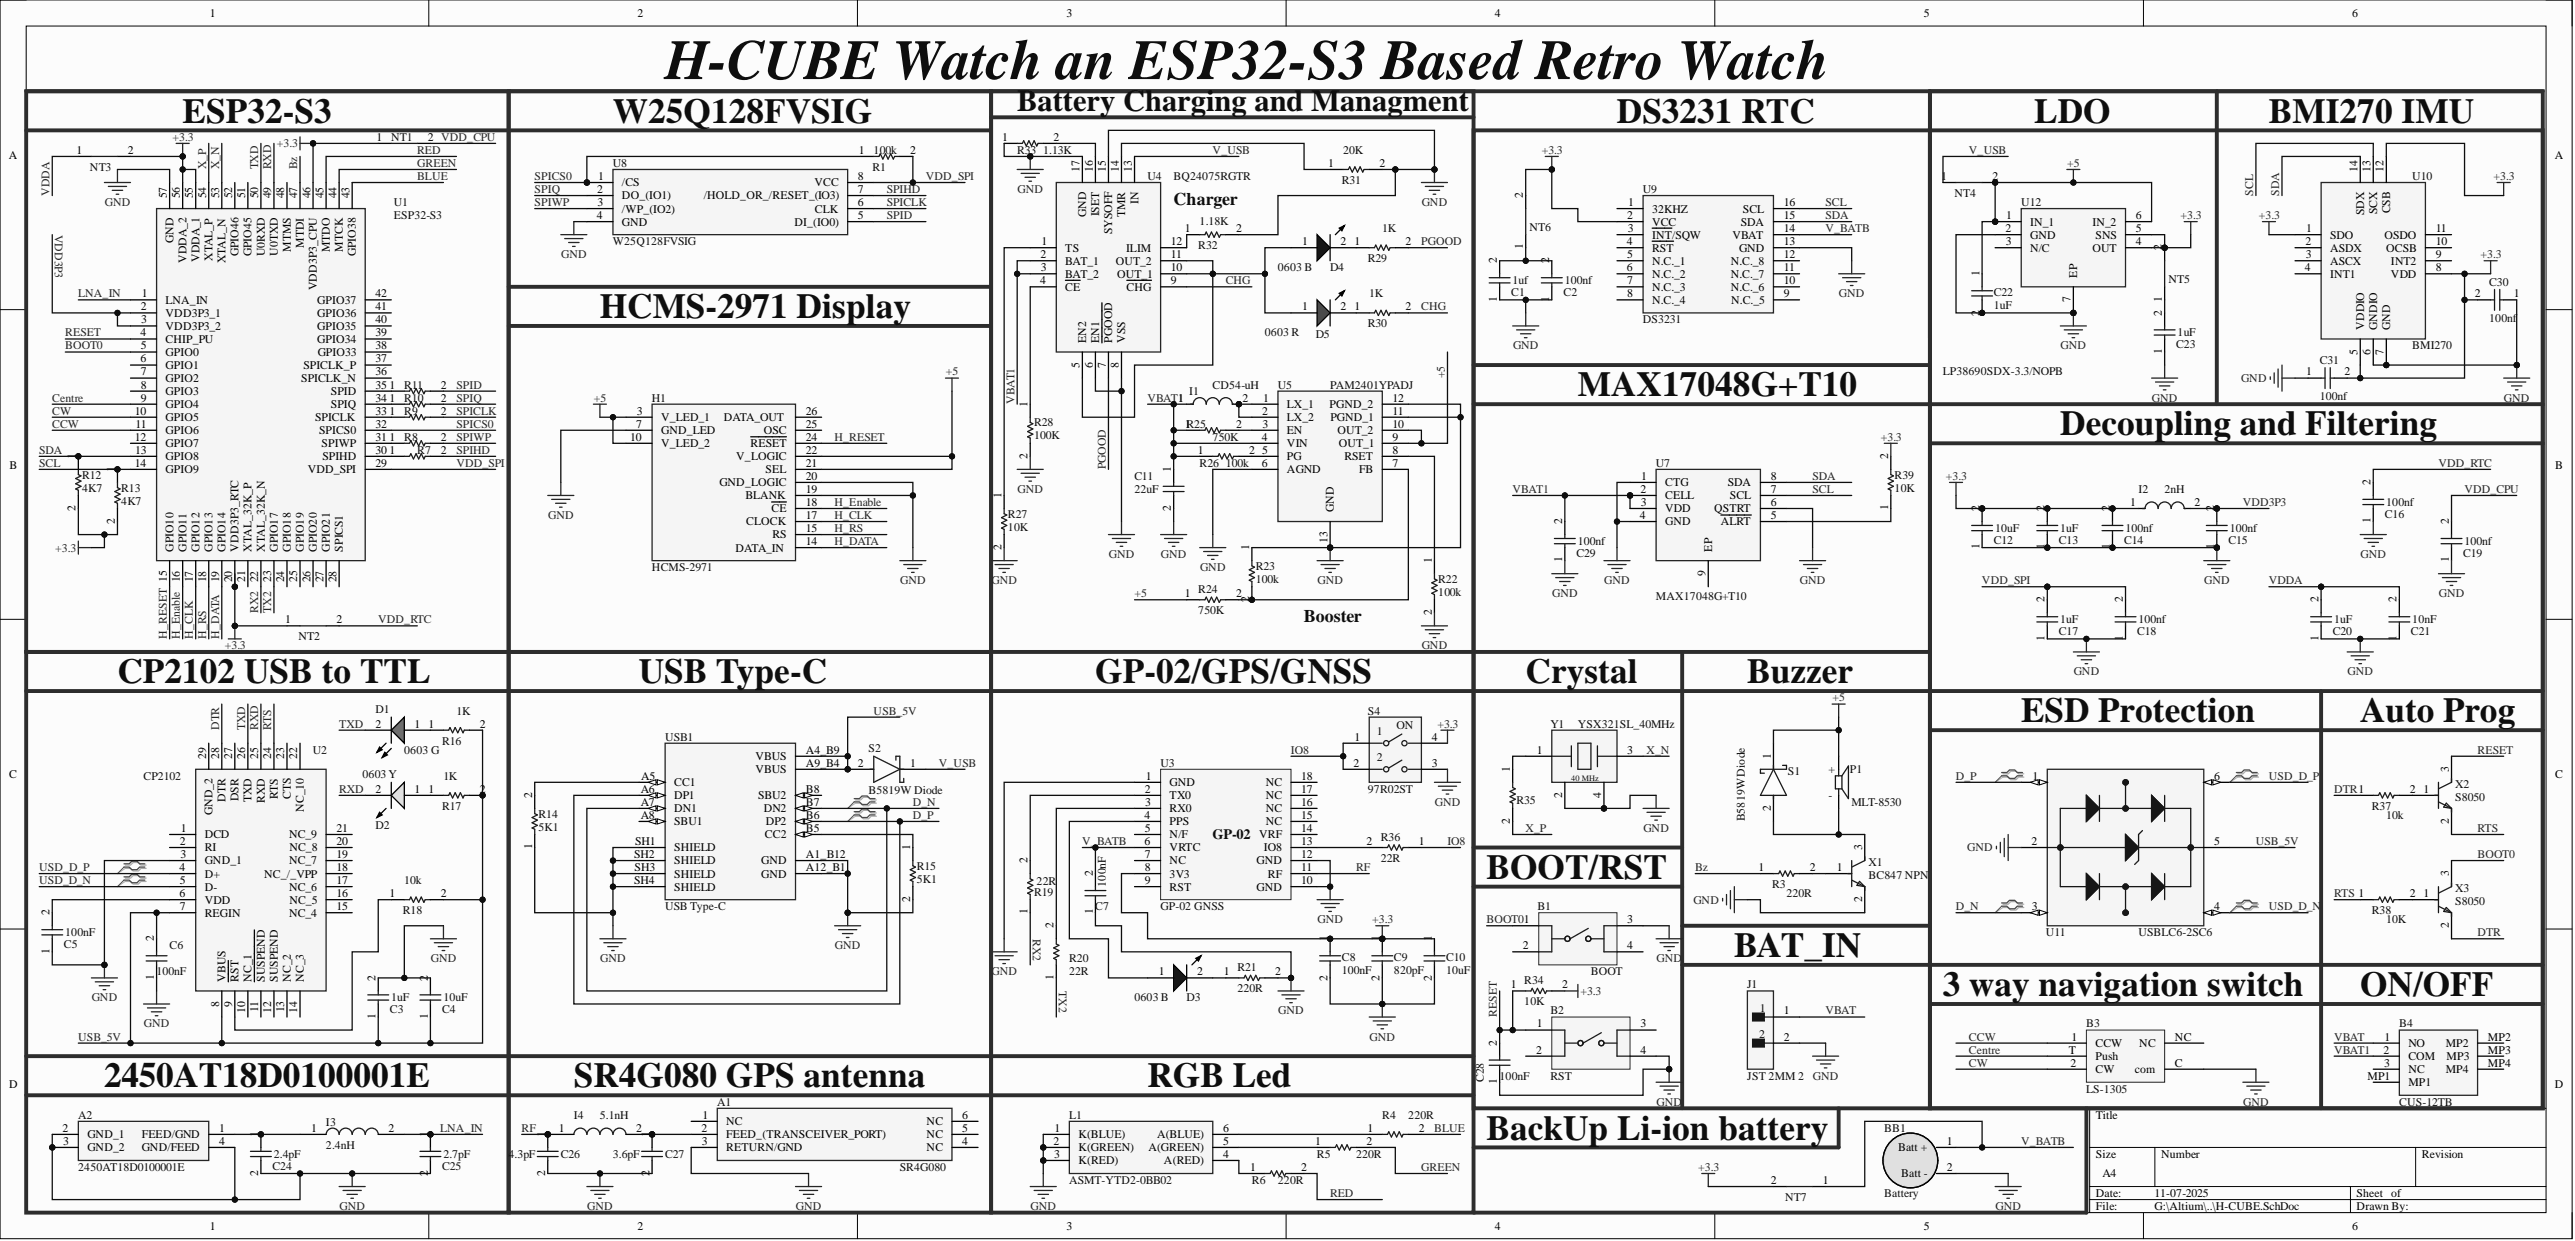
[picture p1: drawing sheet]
<svg xmlns="http://www.w3.org/2000/svg" width="501mm" height="241mm" viewBox="0 0 501 241" stroke-linecap="round" stroke-linejoin="round" font-family="sans-serif">
<defs><g id="words">
<text font-size="11" fill="#0e0e0e" x="129.4" y="15.4">H-CUBE Watch an ESP32-S3 Based Retro Watch</text>
<g font-size="6.8" fill="#0e0e0e">
<text x="35.5" y="23.8">ESP32-S3</text>
<text x="119.2" y="23.8">W25Q128FVSIG</text>
<text x="314.6" y="23.8">DS3231 RTC</text>
<text x="395.7" y="23.8">LDO</text>
<text x="441.4" y="23.8">BMI270 IMU</text>
<text x="116.7" y="61.9">HCMS-2971 Display</text>
<text x="306.9" y="77.1">MAX17048G+T10</text>
<text x="400.8" y="84.7">Decoupling and Filtering</text>
<text x="22.8" y="132.8">CP2102 USB to TTL</text>
<text x="124.3" y="132.8">USB Type-C</text>
<text x="213.1" y="132.8">GP-02/GPS/GNSS</text>
<text x="296.8" y="132.8">Crystal</text>
<text x="339.9" y="132.8">Buzzer</text>
<text x="393.2" y="140.5">ESD Protection</text>
<text x="459.1" y="140.5">Auto Prog</text>
<text x="289.2" y="170.9">BOOT/RST</text>
<text x="337.4" y="186.1">BAT_IN</text>
<text x="378" y="193.7">3 way navigation switch</text>
<text x="459.1" y="193.7">ON/OFF</text>
<text x="20.3" y="211.4">2450AT18D0100001E</text>
<text x="111.6" y="211.4">SR4G080 GPS antenna</text>
<text x="223.2" y="211.4">RGB Led</text>
<text x="289.2" y="221.6">BackUp Li-ion battery</text>
</g>
<text font-size="5.9" fill="#0e0e0e" x="197.9" y="21.5">Battery Charging and Managment</text>
<g font-size="3.5" fill="#0e0e0e">
<text x="228.3" y="39.8">Charger</text>
<text x="253.7" y="120.9">Booster</text>
</g>
<text font-size="2.8" fill="#0e0e0e" x="235.9" y="163.2">GP-02</text>
<g font-size="2.3">
<text x="40.8" y="3.3">1</text>
<text x="124" y="3.3">2</text>
<text x="207.5" y="3.3">3</text>
<text x="290.8" y="3.3">4</text>
<text x="374.2" y="3.3">5</text>
<text x="457.6" y="3.3">6</text>
<text x="14.9" y="29.9">1</text>
<text x="24.9" y="29.9">2</text>
<text x="73.2" y="27.4">1</text>
<text x="83.2" y="27.4">2 VDD_CPU</text>
<text x="167.1" y="29.9">1</text>
<text x="177.1" y="29.9">2</text>
<text x="195" y="27.4">1</text>
<text x="205" y="27.4">2</text>
<text x="1.7" y="30.8">A</text>
<text x="116.3" y="35">1</text>
<text x="166.9" y="35">8</text>
<text x="210" y="33.5" transform="rotate(-90 210 33.5)">17</text>
<text x="212.6" y="33.5" transform="rotate(-90 212.6 33.5)">16</text>
<text x="215.1" y="33.5" transform="rotate(-90 215.1 33.5)">15</text>
<text x="217.6" y="33.5" transform="rotate(-90 217.6 33.5)">14</text>
<text x="220.2" y="33.5" transform="rotate(-90 220.2 33.5)">13</text>
<text x="258.4" y="32.4">1</text>
<text x="268.4" y="32.4">2</text>
<text x="377.6" y="35">1</text>
<text x="387.6" y="35">2</text>
<text x="458.6" y="33.5" transform="rotate(-90 458.6 33.5)">14</text>
<text x="461.2" y="33.5" transform="rotate(-90 461.2 33.5)">13</text>
<text x="463.7" y="33.5" transform="rotate(-90 463.7 33.5)">12</text>
<text x="497" y="30.8">A</text>
<text x="32.5" y="38.5" transform="rotate(-90 32.5 38.5)">57</text>
<text x="35" y="38.5" transform="rotate(-90 35 38.5)">56</text>
<text x="37.5" y="38.5" transform="rotate(-90 37.5 38.5)">55</text>
<text x="40.1" y="38.5" transform="rotate(-90 40.1 38.5)">54</text>
<text x="42.6" y="38.5" transform="rotate(-90 42.6 38.5)">53</text>
<text x="45.2" y="38.5" transform="rotate(-90 45.2 38.5)">52</text>
<text x="47.7" y="38.5" transform="rotate(-90 47.7 38.5)">51</text>
<text x="50.2" y="38.5" transform="rotate(-90 50.2 38.5)">50</text>
<text x="52.8" y="38.5" transform="rotate(-90 52.8 38.5)">49</text>
<text x="55.3" y="38.5" transform="rotate(-90 55.3 38.5)">48</text>
<text x="57.8" y="38.5" transform="rotate(-90 57.8 38.5)">47</text>
<text x="60.4" y="38.5" transform="rotate(-90 60.4 38.5)">46</text>
<text x="62.9" y="38.5" transform="rotate(-90 62.9 38.5)">45</text>
<text x="65.4" y="38.5" transform="rotate(-90 65.4 38.5)">44</text>
<text x="68" y="38.5" transform="rotate(-90 68 38.5)">43</text>
<text x="116.2" y="37.5">2</text>
<text x="116.3" y="40.1">3</text>
<text x="121" y="36.2">/CS</text>
<text x="121" y="38.8">DO_(IO1)</text>
<text x="121" y="41.3">/WP_(IO2)</text>
<text x="136.9" y="38.8">/HOLD_OR_/RESET_(IO3)</text>
<text x="158.5" y="36.2">VCC</text>
<text x="158.5" y="41.3">CLK</text>
<text x="166.9" y="37.5">7</text>
<text x="166.9" y="40.1">6</text>
<text x="221.5" y="39.6" transform="rotate(-90 221.5 39.6)">IN</text>
<text x="296.3" y="38.5" transform="rotate(-90 296.3 38.5)">2</text>
<text x="316.7" y="40.1">1</text>
<text x="321.4" y="41.3">32KHZ</text>
<text x="339.1" y="41.3">SCL</text>
<text x="347" y="40.1">16</text>
<text x="459.9" y="41.8" transform="rotate(-90 459.9 41.8)">SDX</text>
<text x="462.4" y="41.7" transform="rotate(-90 462.4 41.7)">SCX</text>
<text x="465" y="41.5" transform="rotate(-90 465 41.5)">CSB</text>
<text x="33.7" y="47.2" transform="rotate(-90 33.7 47.2)">GND</text>
<text x="116.1" y="42.6">4</text>
<text x="121" y="43.9">GND</text>
<text x="154.6" y="43.9">DI_(IO0)</text>
<text x="166.9" y="42.6">5</text>
<text x="202.6" y="47.7">1</text>
<text x="211.3" y="42.2" transform="rotate(-90 211.3 42.2)">GND</text>
<text x="213.8" y="42.1" transform="rotate(-90 213.8 42.1)">ISET</text>
<text x="216.4" y="45.5" transform="rotate(-90 216.4 45.5)">SYSOFF</text>
<text x="218.9" y="42.2" transform="rotate(-90 218.9 42.2)">TMR</text>
<text x="227.8" y="47.7">12</text>
<text x="230.5" y="45.1">1</text>
<text x="240.5" y="45.1">2</text>
<text x="253.3" y="47.7">1</text>
<text x="260.8" y="47.7">2</text>
<text x="263.5" y="47.7">1</text>
<text x="273.5" y="47.7">2</text>
<text x="316.5" y="47.7">4</text>
<text x="316.6" y="42.6">2</text>
<text x="316.7" y="45.1">3</text>
<text x="321.4" y="43.9">VCC</text>
<text x="321.4" y="46.4">INT/SQW</text>
<text x="337" y="46.4">VBAT</text>
<text x="338.6" y="43.9">SDA</text>
<text x="347" y="42.6">15</text>
<text x="347" y="45.1">14</text>
<text x="347" y="47.7">13</text>
<text x="390.1" y="45.1">2</text>
<text x="390.2" y="47.7">3</text>
<text x="390.3" y="42.6">1</text>
<text x="395" y="43.9">IN_1</text>
<text x="395" y="46.4">GND</text>
<text x="407.1" y="43.9">IN_2</text>
<text x="407.6" y="46.4">SNS</text>
<text x="415.5" y="42.6">6</text>
<text x="415.5" y="45.1">5</text>
<text x="415.5" y="47.7">4</text>
<text x="448.5" y="47.7">2</text>
<text x="448.7" y="45.1">1</text>
<text x="453.3" y="46.4">SDO</text>
<text x="463.9" y="46.4">OSDO</text>
<text x="473.9" y="47.7">10</text>
<text x="473.9" y="45.1">11</text>
<text x="36.3" y="51.1" transform="rotate(-90 36.3 51.1)">VDDA_2</text>
<text x="38.8" y="51" transform="rotate(-90 38.8 51)">VDDA_1</text>
<text x="41.3" y="50.8" transform="rotate(-90 41.3 50.8)">XTAL_P</text>
<text x="43.9" y="51.2" transform="rotate(-90 43.9 51.2)">XTAL_N</text>
<text x="46.4" y="49.9" transform="rotate(-90 46.4 49.9)">GPIO46</text>
<text x="49" y="49.9" transform="rotate(-90 49 49.9)">GPIO45</text>
<text x="51.5" y="49.9" transform="rotate(-90 51.5 49.9)">U0RXD</text>
<text x="54" y="49.8" transform="rotate(-90 54 49.8)">U0TXD</text>
<text x="56.6" y="48.9" transform="rotate(-90 56.6 48.9)">MTMS</text>
<text x="59.1" y="48.2" transform="rotate(-90 59.1 48.2)">MTDI</text>
<text x="64.2" y="49" transform="rotate(-90 64.2 49)">MTDO</text>
<text x="66.7" y="48.9" transform="rotate(-90 66.7 48.9)">MTCK</text>
<text x="69.3" y="49.9" transform="rotate(-90 69.3 49.9)">GPIO38</text>
<text x="202.4" y="50.2">2</text>
<text x="202.5" y="52.7">3</text>
<text x="207.2" y="48.9">TS</text>
<text x="207.2" y="51.5">BAT_1</text>
<text x="207.2" y="54">BAT_2</text>
<text x="217.1" y="51.5">OUT_2</text>
<text x="217.3" y="54">OUT_1</text>
<text x="219.1" y="48.9">ILIM</text>
<text x="227.8" y="50.2">11</text>
<text x="227.8" y="52.7">10</text>
<text x="291.2" y="51.2" transform="rotate(-90 291.2 51.2)">2</text>
<text x="296.3" y="48.5" transform="rotate(-90 296.3 48.5)">1</text>
<text x="301.4" y="51.2" transform="rotate(-90 301.4 51.2)">2</text>
<text x="316.5" y="52.7">6</text>
<text x="316.6" y="50.2">5</text>
<text x="321.4" y="48.9">RST</text>
<text x="321.4" y="51.5">N.C._1</text>
<text x="321.4" y="54">N.C._2</text>
<text x="336.7" y="51.5">N.C._8</text>
<text x="336.7" y="54">N.C._7</text>
<text x="338.3" y="48.9">GND</text>
<text x="347" y="50.2">12</text>
<text x="347" y="52.7">11</text>
<text x="385.1" y="53.7" transform="rotate(-90 385.1 53.7)">1</text>
<text x="395" y="48.9">N/C</text>
<text x="404.1" y="54" transform="rotate(-90 404.1 54)">EP</text>
<text x="407.1" y="48.9">OUT</text>
<text x="420.6" y="48.7" transform="rotate(-90 420.6 48.7)">2</text>
<text x="448.4" y="52.7">4</text>
<text x="448.6" y="50.2">3</text>
<text x="453.3" y="48.9">ASDX</text>
<text x="453.3" y="51.5">ASCX</text>
<text x="453.3" y="54">INT1</text>
<text x="464.2" y="48.9">OCSB</text>
<text x="465.1" y="54">VDD</text>
<text x="465.1" y="51.5">INT2</text>
<text x="473.9" y="52.7">8</text>
<text x="473.9" y="50.2">9</text>
<text x="27.6" y="57.8">1</text>
<text x="32.2" y="59.1">LNA_IN</text>
<text x="61.6" y="56.4" transform="rotate(-90 61.6 56.4)">VDD3P3_CPU</text>
<text x="61.7" y="59.1">GPIO37</text>
<text x="73.1" y="57.8">42</text>
<text x="202.3" y="55.3">4</text>
<text x="207.2" y="56.5">CE</text>
<text x="219.2" y="56.5">CHG</text>
<text x="227.8" y="55.3">9</text>
<text x="291.2" y="58.6" transform="rotate(-90 291.2 58.6)">1</text>
<text x="301.4" y="58.6" transform="rotate(-90 301.4 58.6)">1</text>
<text x="316.6" y="55.3">7</text>
<text x="316.6" y="57.8">8</text>
<text x="321.4" y="56.5">N.C._3</text>
<text x="321.4" y="59.1">N.C._4</text>
<text x="336.7" y="56.5">N.C._6</text>
<text x="336.8" y="59.1">N.C._5</text>
<text x="347" y="55.3">10</text>
<text x="347" y="57.8">9</text>
<text x="402.8" y="58.8" transform="rotate(-90 402.8 58.8)">7</text>
<text x="420.6" y="58.6" transform="rotate(-90 420.6 58.6)">1</text>
<text x="481.5" y="57.8">2</text>
<text x="489.1" y="57.8">1</text>
<text x="27.3" y="65.4">4</text>
<text x="27.4" y="60.3">2</text>
<text x="27.5" y="62.9">3</text>
<text x="32.2" y="61.6">VDD3P3_1</text>
<text x="32.2" y="64.1">VDD3P3_2</text>
<text x="61.7" y="61.6">GPIO36</text>
<text x="61.7" y="64.1">GPIO35</text>
<text x="73.1" y="60.3">41</text>
<text x="73.1" y="62.9">40</text>
<text x="73.1" y="65.4">39</text>
<text x="253.3" y="60.3">1</text>
<text x="260.8" y="60.3">2</text>
<text x="263.5" y="60.3">1</text>
<text x="273.5" y="60.3">2</text>
<text x="385.1" y="61.3" transform="rotate(-90 385.1 61.3)">2</text>
<text x="420.6" y="61.3" transform="rotate(-90 420.6 61.3)">2</text>
<text x="459.9" y="64.1" transform="rotate(-90 459.9 64.1)">VDDIO</text>
<text x="462.4" y="64.1" transform="rotate(-90 462.4 64.1)">GNDIO</text>
<text x="465" y="64.1" transform="rotate(-90 465 64.1)">GND</text>
<text x="27.3" y="70.5">6</text>
<text x="27.4" y="67.9">5</text>
<text x="32.2" y="66.7">CHIP_PU</text>
<text x="32.2" y="69.2">GPIO0</text>
<text x="32.2" y="71.7">GPIO1</text>
<text x="59" y="71.7">SPICLK_P</text>
<text x="61.7" y="66.7">GPIO34</text>
<text x="61.8" y="69.2">GPIO33</text>
<text x="73.1" y="67.9">38</text>
<text x="73.1" y="70.5">37</text>
<text x="210" y="71.5" transform="rotate(-90 210 71.5)">5</text>
<text x="211.3" y="66.7" transform="rotate(-90 211.3 66.7)">EN2</text>
<text x="212.6" y="71.5" transform="rotate(-90 212.6 71.5)">6</text>
<text x="213.8" y="66.7" transform="rotate(-90 213.8 66.7)">EN1</text>
<text x="215.1" y="71.5" transform="rotate(-90 215.1 71.5)">7</text>
<text x="216.4" y="66.7" transform="rotate(-90 216.4 66.7)">PGOOD</text>
<text x="217.6" y="71.5" transform="rotate(-90 217.6 71.5)">8</text>
<text x="218.9" y="66.7" transform="rotate(-90 218.9 66.7)">VSS</text>
<text x="420.6" y="68.8" transform="rotate(-90 420.6 68.8)">1</text>
<text x="458.6" y="69" transform="rotate(-90 458.6 69)">5</text>
<text x="461.2" y="69" transform="rotate(-90 461.2 69)">6</text>
<text x="463.7" y="69" transform="rotate(-90 463.7 69)">7</text>
<text x="27.4" y="73">7</text>
<text x="27.4" y="75.5">8</text>
<text x="32.2" y="74.3">GPIO2</text>
<text x="32.2" y="76.8">GPIO3</text>
<text x="58.6" y="74.3">SPICLK_N</text>
<text x="64.3" y="76.8">SPID</text>
<text x="73.1" y="73">36</text>
<text x="73.1" y="75.5">35</text>
<text x="75.8" y="75.5">1</text>
<text x="85.7" y="75.5">2</text>
<text x="448.7" y="73">1</text>
<text x="456.1" y="73">2</text>
<text x="26.2" y="80.6">10</text>
<text x="26.4" y="83.2">11</text>
<text x="27.4" y="78.1">9</text>
<text x="32.2" y="79.3">GPIO4</text>
<text x="32.2" y="81.9">GPIO5</text>
<text x="61.3" y="81.9">SPICLK</text>
<text x="64.3" y="79.3">SPIQ</text>
<text x="73.1" y="78.1">34</text>
<text x="73.1" y="80.6">33</text>
<text x="73.1" y="83.2">32</text>
<text x="75.8" y="78.1">1</text>
<text x="75.8" y="80.6">1</text>
<text x="85.7" y="78.1">2</text>
<text x="85.7" y="80.6">2</text>
<text x="123.8" y="83.2">7</text>
<text x="123.9" y="80.6">3</text>
<text x="128.6" y="81.9">V_LED_1</text>
<text x="140.8" y="81.9">DATA_OUT</text>
<text x="156.8" y="83.2">25</text>
<text x="156.8" y="80.6">26</text>
<text x="199.9" y="79.1" transform="rotate(-90 199.9 79.1)">1</text>
<text x="229.2" y="78.1">1</text>
<text x="230.5" y="83.2">1R25</text>
<text x="240.5" y="83.2">2</text>
<text x="241.7" y="78.1">2</text>
<text x="245.6" y="80.6">2</text>
<text x="245.6" y="83.2">3</text>
<text x="245.7" y="78.1">1</text>
<text x="250.4" y="79.3">LX_1</text>
<text x="250.4" y="81.9">LX_2</text>
<text x="258.7" y="79.3">PGND_2</text>
<text x="258.8" y="81.9">PGND_1</text>
<text x="270.9" y="78.1">12</text>
<text x="270.9" y="80.6">11</text>
<text x="270.9" y="83.2">10</text>
<text x="14.7" y="89.2" transform="rotate(-90 14.7 89.2)">1</text>
<text x="26.2" y="85.7">12</text>
<text x="26.3" y="88.2">13</text>
<text x="32.2" y="84.4">GPIO6</text>
<text x="32.2" y="87">GPIO7</text>
<text x="32.2" y="89.5">GPIO8</text>
<text x="62.1" y="84.4">SPICS0</text>
<text x="62.6" y="87">SPIWP</text>
<text x="62.7" y="89.5">SPIHD</text>
<text x="73.1" y="85.7">31</text>
<text x="73.1" y="88.2">30</text>
<text x="75.8" y="88.2">1</text>
<text x="75.8" y="85.7">1</text>
<text x="85.7" y="88.2">2</text>
<text x="85.7" y="85.7">2</text>
<text x="122.6" y="85.7">10</text>
<text x="128.6" y="84.4">GND_LED</text>
<text x="128.6" y="87">V_LED_2</text>
<text x="143.2" y="89.5">V_LOGIC</text>
<text x="146" y="87">RESET</text>
<text x="148.6" y="84.4">OSC</text>
<text x="156.8" y="88.2">22</text>
<text x="156.8" y="85.7">24</text>
<text x="199.9" y="89.2" transform="rotate(-90 199.9 89.2)">2</text>
<text x="233" y="88.2">1</text>
<text x="243" y="88.2">2</text>
<text x="245.5" y="85.7">4</text>
<text x="245.6" y="88.2">5</text>
<text x="250.4" y="84.4">EN</text>
<text x="250.4" y="87">VIN</text>
<text x="250.4" y="89.5">PG</text>
<text x="260.2" y="84.4">OUT_2</text>
<text x="260.4" y="87">OUT_1</text>
<text x="261.5" y="89.5">RSET</text>
<text x="270.9" y="85.7">9</text>
<text x="270.9" y="88.2">8</text>
<text x="367.3" y="89.2" transform="rotate(-90 367.3 89.2)">2</text>
<text x="1.9" y="91.1">B</text>
<text x="22.3" y="91.8" transform="rotate(-90 22.3 91.8)">1</text>
<text x="26.2" y="90.8">14</text>
<text x="32.2" y="92">GPIO9</text>
<text x="59.9" y="92">VDD_SPI</text>
<text x="73.1" y="90.8">29</text>
<text x="139.9" y="94.6">GND_LOGIC</text>
<text x="148.9" y="92">SEL</text>
<text x="156.8" y="95.8">19</text>
<text x="156.8" y="93.3">20</text>
<text x="156.8" y="90.8">21</text>
<text x="227.8" y="91.8" transform="rotate(-90 227.8 91.8)">1</text>
<text x="245.5" y="90.8">6</text>
<text x="250.4" y="92">AGND</text>
<text x="264.4" y="92">FB</text>
<text x="270.9" y="90.8">7</text>
<text x="319.1" y="95.8">2</text>
<text x="319.3" y="93.3">1</text>
<text x="323.9" y="94.6">CTG</text>
<text x="336.1" y="94.6">SDA</text>
<text x="344.5" y="93.3">8</text>
<text x="344.5" y="95.8">7</text>
<text x="461.2" y="94.3" transform="rotate(-90 461.2 94.3)">2</text>
<text x="497.1" y="91.1">B</text>
<text x="14.7" y="99.4" transform="rotate(-90 14.7 99.4)">2</text>
<text x="22.3" y="101.9" transform="rotate(-90 22.3 101.9)">2</text>
<text x="145" y="97.1">BLANK</text>
<text x="150.1" y="99.6">CE</text>
<text x="156.8" y="100.9">17</text>
<text x="156.8" y="98.4">18</text>
<text x="194.8" y="96.8" transform="rotate(-90 194.8 96.8)">1</text>
<text x="227.8" y="99.4" transform="rotate(-90 227.8 99.4)">2</text>
<text x="259.5" y="99.6" transform="rotate(-90 259.5 99.6)">GND</text>
<text x="303.9" y="101.9" transform="rotate(-90 303.9 101.9)">2</text>
<text x="319" y="100.9">4</text>
<text x="319.2" y="98.4">3</text>
<text x="323.9" y="97.1">CELL</text>
<text x="323.9" y="99.6">VDD</text>
<text x="333.5" y="99.6">QSTRT</text>
<text x="336.5" y="97.1">SCL</text>
<text x="344.5" y="98.4">6</text>
<text x="344.5" y="100.9">5</text>
<text x="367.3" y="99.2" transform="rotate(-90 367.3 99.2)">1</text>
<text x="385.1" y="99.4" transform="rotate(-90 385.1 99.4)">2</text>
<text x="397.8" y="99.4" transform="rotate(-90 397.8 99.4)">2</text>
<text x="410.4" y="99.4" transform="rotate(-90 410.4 99.4)">2</text>
<text x="414.4" y="98.4">1</text>
<text x="426.9" y="98.4">2</text>
<text x="430.7" y="99.4" transform="rotate(-90 430.7 99.4)">2</text>
<text x="461.2" y="101.7" transform="rotate(-90 461.2 101.7)">1</text>
<text x="476.4" y="101.9" transform="rotate(-90 476.4 101.9)">2</text>
<text x="33.7" y="107.2" transform="rotate(-90 33.7 107.2)">GPIO10</text>
<text x="36.3" y="107.2" transform="rotate(-90 36.3 107.2)">GPIO11</text>
<text x="38.8" y="107.2" transform="rotate(-90 38.8 107.2)">GPIO12</text>
<text x="41.3" y="107.2" transform="rotate(-90 41.3 107.2)">GPIO13</text>
<text x="43.9" y="107.2" transform="rotate(-90 43.9 107.2)">GPIO14</text>
<text x="46.4" y="107.2" transform="rotate(-90 46.4 107.2)">VDD3P3_RTC</text>
<text x="49" y="107.2" transform="rotate(-90 49 107.2)">XTAL_32K_P</text>
<text x="51.5" y="107.2" transform="rotate(-90 51.5 107.2)">XTAL_32K_N</text>
<text x="54" y="107.2" transform="rotate(-90 54 107.2)">GPIO17</text>
<text x="56.6" y="107.2" transform="rotate(-90 56.6 107.2)">GPIO18</text>
<text x="59.1" y="107.2" transform="rotate(-90 59.1 107.2)">GPIO19</text>
<text x="61.6" y="107.2" transform="rotate(-90 61.6 107.2)">GPIO20</text>
<text x="64.2" y="107.2" transform="rotate(-90 64.2 107.2)">GPIO21</text>
<text x="66.7" y="107.2" transform="rotate(-90 66.7 107.2)">SPICS1</text>
<text x="143.1" y="107.2">DATA_IN</text>
<text x="145.2" y="102.2">CLOCK</text>
<text x="150.3" y="104.7">RS</text>
<text x="156.8" y="106">14</text>
<text x="156.8" y="103.4">15</text>
<text x="194.8" y="107" transform="rotate(-90 194.8 107)">2</text>
<text x="243" y="107" transform="rotate(-90 243 107)">1</text>
<text x="258.2" y="105.5" transform="rotate(-90 258.2 105.5)">13</text>
<text x="323.9" y="102.2">GND</text>
<text x="333.1" y="107.2" transform="rotate(-90 333.1 107.2)">EP</text>
<text x="334.8" y="102.2">ALRT</text>
<text x="385.1" y="106.8" transform="rotate(-90 385.1 106.8)">1</text>
<text x="397.8" y="106.8" transform="rotate(-90 397.8 106.8)">1</text>
<text x="410.4" y="106.8" transform="rotate(-90 410.4 106.8)">1</text>
<text x="430.7" y="106.8" transform="rotate(-90 430.7 106.8)">1</text>
<text x="35" y="113.2" transform="rotate(-90 35 113.2)">16</text>
<text x="37.5" y="113.2" transform="rotate(-90 37.5 113.2)">17</text>
<text x="40.1" y="113.2" transform="rotate(-90 40.1 113.2)">18</text>
<text x="42.6" y="113.2" transform="rotate(-90 42.6 113.2)">19</text>
<text x="45.2" y="113.2" transform="rotate(-90 45.2 113.2)">20</text>
<text x="47.7" y="113.1" transform="rotate(-90 47.7 113.1)">21</text>
<text x="50.2" y="113.2" transform="rotate(-90 50.2 113.2)">22</text>
<text x="52.8" y="113.2" transform="rotate(-90 52.8 113.2)">23</text>
<text x="55.3" y="113.2" transform="rotate(-90 55.3 113.2)">24</text>
<text x="57.8" y="113.2" transform="rotate(-90 57.8 113.2)">25</text>
<text x="60.4" y="113.2" transform="rotate(-90 60.4 113.2)">26</text>
<text x="62.9" y="113.2" transform="rotate(-90 62.9 113.2)">27</text>
<text x="65.4" y="113.2" transform="rotate(-90 65.4 113.2)">28</text>
<text x="278.5" y="109.5" transform="rotate(-90 278.5 109.5)">1</text>
<text x="303.9" y="109.4" transform="rotate(-90 303.9 109.4)">1</text>
<text x="331.8" y="112.1" transform="rotate(-90 331.8 112.1)">9</text>
<text x="476.4" y="109.4" transform="rotate(-90 476.4 109.4)">1</text>
<text x="230.5" y="116.1">1</text>
<text x="240.5" y="116.1">2</text>
<text x="243" y="117.1" transform="rotate(-90 243 117.1)">2</text>
<text x="278.5" y="119.7" transform="rotate(-90 278.5 119.7)">2</text>
<text x="397.8" y="117.1" transform="rotate(-90 397.8 117.1)">2</text>
<text x="413" y="117.1" transform="rotate(-90 413 117.1)">2</text>
<text x="451" y="117.1" transform="rotate(-90 451 117.1)">2</text>
<text x="466.2" y="117.1" transform="rotate(-90 466.2 117.1)">2</text>
<text x="55.5" y="121.2">1</text>
<text x="65.4" y="121.2">2</text>
<text x="397.8" y="124.6" transform="rotate(-90 397.8 124.6)">1</text>
<text x="413" y="124.6" transform="rotate(-90 413 124.6)">1</text>
<text x="451" y="124.6" transform="rotate(-90 451 124.6)">1</text>
<text x="466.2" y="124.6" transform="rotate(-90 466.2 124.6)">1</text>
<text x="73.1" y="141.5">2</text>
<text x="80.7" y="141.5">1</text>
<text x="83.4" y="141.5">1</text>
<text x="93.4" y="141.5">2</text>
<text x="40.1" y="147.6" transform="rotate(-90 40.1 147.6)">29</text>
<text x="42.6" y="147.6" transform="rotate(-90 42.6 147.6)">28</text>
<text x="45.2" y="147.6" transform="rotate(-90 45.2 147.6)">27</text>
<text x="47.7" y="147.6" transform="rotate(-90 47.7 147.6)">26</text>
<text x="50.2" y="147.6" transform="rotate(-90 50.2 147.6)">25</text>
<text x="52.8" y="147.6" transform="rotate(-90 52.8 147.6)">24</text>
<text x="55.3" y="147.6" transform="rotate(-90 55.3 147.6)">23</text>
<text x="57.8" y="147.6" transform="rotate(-90 57.8 147.6)">22</text>
<text x="147" y="147.8">VBUS</text>
<text x="156.8" y="146.5">A4_B9</text>
<text x="156.8" y="149.1">A9_B4</text>
<text x="166.9" y="149.1">2</text>
<text x="177.1" y="149.1">1</text>
<text x="263.3" y="149.1">2</text>
<text x="263.5" y="144">1</text>
<text x="278.5" y="149.1">3</text>
<text x="278.5" y="144">4</text>
<text x="299" y="146.5">1</text>
<text x="316.6" y="146.5">3</text>
<text x="344.5" y="147.6" transform="rotate(-90 344.5 147.6)">1</text>
<text x="1.8" y="151.3">C</text>
<text x="43.9" y="155.9" transform="rotate(-90 43.9 155.9)">DTR</text>
<text x="46.4" y="155.8" transform="rotate(-90 46.4 155.8)">DSR</text>
<text x="54" y="155.4" transform="rotate(-90 54 155.4)">RTS</text>
<text x="56.6" y="155.4" transform="rotate(-90 56.6 155.4)">CTS</text>
<text x="73.1" y="154.1">2</text>
<text x="80.7" y="154.1">1</text>
<text x="83.4" y="154.1">1</text>
<text x="93.4" y="154.1">2</text>
<text x="103.5" y="155.2" transform="rotate(-90 103.5 155.2)">2</text>
<text x="124.6" y="154.1">A6</text>
<text x="124.7" y="151.6">A5</text>
<text x="131.1" y="152.9">CC1</text>
<text x="131.1" y="155.4">DP1</text>
<text x="147" y="150.3">VBUS</text>
<text x="147.5" y="155.4">SBU2</text>
<text x="156.8" y="154.1">B8</text>
<text x="222.7" y="154.1">2</text>
<text x="222.9" y="151.6">1</text>
<text x="227.5" y="152.9">GND</text>
<text x="227.5" y="155.4">TX0</text>
<text x="246.2" y="155.4">NC</text>
<text x="246.2" y="152.9">NC</text>
<text x="253.2" y="154.1">17</text>
<text x="253.2" y="151.6">18</text>
<text x="293.7" y="150.1" transform="rotate(-90 293.7 150.1)">1</text>
<text x="303.9" y="155.2" transform="rotate(-90 303.9 155.2)">2</text>
<text x="311.5" y="155.2" transform="rotate(-90 311.5 155.2)">4</text>
<text x="395.4" y="151.6">1</text>
<text x="430.7" y="151.6">6</text>
<text x="468.8" y="154.1">2</text>
<text x="471.5" y="154.1">1</text>
<text x="476.4" y="150.1" transform="rotate(-90 476.4 150.1)">3</text>
<text x="497.1" y="151.3">C</text>
<text x="35.2" y="161.7">1</text>
<text x="41.3" y="158.5" transform="rotate(-90 41.3 158.5)">GND_2</text>
<text x="49" y="156" transform="rotate(-90 49 156)">TXD</text>
<text x="51.5" y="156.1" transform="rotate(-90 51.5 156.1)">RXD</text>
<text x="59.1" y="157.9" transform="rotate(-90 59.1 157.9)">NC_10</text>
<text x="65.4" y="161.7">21</text>
<text x="124.6" y="156.7">A7</text>
<text x="124.6" y="159.2">A8</text>
<text x="131.1" y="157.9">DN1</text>
<text x="131.1" y="160.5">SBU1</text>
<text x="148.6" y="157.9">DN2</text>
<text x="149" y="160.5">DP2</text>
<text x="156.8" y="156.7">B7</text>
<text x="156.8" y="159.2">B6</text>
<text x="156.8" y="161.7">B5</text>
<text x="222.6" y="159.2">4</text>
<text x="222.7" y="161.7">5</text>
<text x="222.8" y="156.7">3</text>
<text x="227.5" y="157.9">RX0</text>
<text x="227.5" y="160.5">PPS</text>
<text x="246.2" y="160.5">NC</text>
<text x="246.2" y="157.9">NC</text>
<text x="253.2" y="161.7">14</text>
<text x="253.2" y="159.2">15</text>
<text x="253.2" y="156.7">16</text>
<text x="293.7" y="160.2" transform="rotate(-90 293.7 160.2)">2</text>
<text x="344.5" y="157.7" transform="rotate(-90 344.5 157.7)">2</text>
<text x="476.4" y="160.2" transform="rotate(-90 476.4 160.2)">2</text>
<text x="35" y="164.3">2</text>
<text x="35.1" y="166.8">3</text>
<text x="39.8" y="163">DCD</text>
<text x="39.8" y="165.6">RI</text>
<text x="56.2" y="163">NC_9</text>
<text x="56.3" y="165.6">NC_8</text>
<text x="65.4" y="164.3">20</text>
<text x="65.4" y="166.8">19</text>
<text x="103.5" y="165.1" transform="rotate(-90 103.5 165.1)">1</text>
<text x="123.4" y="166.8">SH2</text>
<text x="123.5" y="164.3">SH1</text>
<text x="131.1" y="165.6">SHIELD</text>
<text x="148.8" y="163">CC2</text>
<text x="156.8" y="166.8">A1_B12</text>
<text x="177.1" y="165.3" transform="rotate(-90 177.1 165.3)">1</text>
<text x="199.9" y="167.8" transform="rotate(-90 199.9 167.8)">2</text>
<text x="222.6" y="164.3">6</text>
<text x="222.7" y="166.8">7</text>
<text x="227.5" y="163">N/F</text>
<text x="227.5" y="165.6">VRTC</text>
<text x="245" y="163">VRF</text>
<text x="245.9" y="165.6">IO8</text>
<text x="253.2" y="166.8">12</text>
<text x="253.2" y="164.3">13</text>
<text x="265.8" y="164.3">2</text>
<text x="276" y="164.3">1</text>
<text x="362.2" y="165.3" transform="rotate(-90 362.2 165.3)">3</text>
<text x="395.2" y="164.3">2</text>
<text x="430.7" y="164.3">5</text>
<text x="34.9" y="169.4">4</text>
<text x="35" y="171.9">5</text>
<text x="39.8" y="168.1">GND_1</text>
<text x="39.8" y="170.6">D+</text>
<text x="39.8" y="173.2">D-</text>
<text x="51.4" y="170.6">NC_/_VPP</text>
<text x="56.2" y="168.1">NC_7</text>
<text x="56.2" y="173.2">NC_6</text>
<text x="65.4" y="169.4">18</text>
<text x="65.4" y="171.9">17</text>
<text x="123.4" y="171.9">SH4</text>
<text x="123.5" y="169.4">SH3</text>
<text x="131.1" y="168.1">SHIELD</text>
<text x="131.1" y="170.6">SHIELD</text>
<text x="131.1" y="173.2">SHIELD</text>
<text x="148.1" y="168.1">GND</text>
<text x="148.1" y="170.6">GND</text>
<text x="156.8" y="169.4">A12_B1</text>
<text x="212.6" y="170.4" transform="rotate(-90 212.6 170.4)">2</text>
<text x="222.7" y="169.4">8</text>
<text x="222.7" y="171.9">9</text>
<text x="227.5" y="168.1">NC</text>
<text x="227.5" y="170.6">3V3</text>
<text x="227.5" y="173.2">RST</text>
<text x="244.5" y="173.2">GND</text>
<text x="244.5" y="168.1">GND</text>
<text x="246.7" y="170.6">RF</text>
<text x="253.2" y="171.9">10</text>
<text x="253.2" y="169.4">11</text>
<text x="342.1" y="169.4">1</text>
<text x="352.1" y="169.4">2</text>
<text x="357.3" y="169.4">1</text>
<text x="476.4" y="170.4" transform="rotate(-90 476.4 170.4)">3</text>
<text x="9.6" y="178" transform="rotate(-90 9.6 178)">2</text>
<text x="34.9" y="174.4">6</text>
<text x="35" y="177">7</text>
<text x="39.8" y="175.7">VDD</text>
<text x="39.8" y="178.2">REGIN</text>
<text x="56.2" y="178.2">NC_4</text>
<text x="56.3" y="175.7">NC_5</text>
<text x="65.4" y="174.4">16</text>
<text x="65.4" y="177">15</text>
<text x="75.8" y="174.4">1</text>
<text x="85.7" y="174.4">2</text>
<text x="177.1" y="175.4" transform="rotate(-90 177.1 175.4)">2</text>
<text x="199.9" y="177.8" transform="rotate(-90 199.9 177.8)">1</text>
<text x="212.6" y="177.8" transform="rotate(-90 212.6 177.8)">1</text>
<text x="316.6" y="179.5">3</text>
<text x="362.2" y="175.4" transform="rotate(-90 362.2 175.4)">2</text>
<text x="395.3" y="177">3</text>
<text x="430.7" y="177">4</text>
<text x="468.8" y="174.4">2</text>
<text x="471.5" y="174.4">1</text>
<text x="9.6" y="185.4" transform="rotate(-90 9.6 185.4)">1</text>
<text x="29.9" y="183" transform="rotate(-90 29.9 183)">2</text>
<text x="205" y="180.5" transform="rotate(-90 205 180.5)">2</text>
<text x="258.2" y="183" transform="rotate(-90 258.2 183)">1</text>
<text x="268.4" y="183" transform="rotate(-90 268.4 183)">1</text>
<text x="278.5" y="183" transform="rotate(-90 278.5 183)">1</text>
<text x="296.3" y="184.6">2</text>
<text x="316.6" y="184.6">4</text>
<text x="476.4" y="180.5" transform="rotate(-90 476.4 180.5)">2</text>
<text x="29.9" y="190.5" transform="rotate(-90 29.9 190.5)">1</text>
<text x="43.9" y="190.9" transform="rotate(-90 43.9 190.9)">VBUS</text>
<text x="46.4" y="190.9" transform="rotate(-90 46.4 190.9)">RST</text>
<text x="49" y="190.9" transform="rotate(-90 49 190.9)">NC_1</text>
<text x="51.5" y="190.9" transform="rotate(-90 51.5 190.9)">SUSPEND</text>
<text x="54" y="190.9" transform="rotate(-90 54 190.9)">SUSPEND</text>
<text x="56.6" y="190.9" transform="rotate(-90 56.6 190.9)">NC_2</text>
<text x="59.1" y="190.9" transform="rotate(-90 59.1 190.9)">NC_3</text>
<text x="73.1" y="190.7" transform="rotate(-90 73.1 190.7)">2</text>
<text x="83.2" y="190.7" transform="rotate(-90 83.2 190.7)">2</text>
<text x="205" y="190.5" transform="rotate(-90 205 190.5)">1</text>
<text x="225.4" y="189.6">1</text>
<text x="232.9" y="189.6">2</text>
<text x="238.1" y="189.6">1</text>
<text x="248.1" y="189.6">2</text>
<text x="258.2" y="190.7" transform="rotate(-90 258.2 190.7)">2</text>
<text x="268.4" y="190.7" transform="rotate(-90 268.4 190.7)">2</text>
<text x="278.5" y="190.7" transform="rotate(-90 278.5 190.7)">2</text>
<text x="42.6" y="195.7" transform="rotate(-90 42.6 195.7)">8</text>
<text x="45.2" y="195.7" transform="rotate(-90 45.2 195.7)">9</text>
<text x="47.7" y="196.9" transform="rotate(-90 47.7 196.9)">10</text>
<text x="50.2" y="196.7" transform="rotate(-90 50.2 196.7)">11</text>
<text x="52.8" y="196.9" transform="rotate(-90 52.8 196.9)">12</text>
<text x="55.3" y="196.8" transform="rotate(-90 55.3 196.8)">13</text>
<text x="57.8" y="196.9" transform="rotate(-90 57.8 196.9)">14</text>
<text x="293.9" y="192.2">1</text>
<text x="303.9" y="192.2">2</text>
<text x="347" y="197.2">1</text>
<text x="73.1" y="198.1" transform="rotate(-90 73.1 198.1)">1</text>
<text x="83.2" y="198.1" transform="rotate(-90 83.2 198.1)">1</text>
<text x="291.2" y="203.3" transform="rotate(-90 291.2 203.3)">2</text>
<text x="299" y="199.8">1</text>
<text x="319.1" y="199.8">3</text>
<text x="347" y="202.3">2</text>
<text x="403" y="202.3">1</text>
<text x="407.6" y="203.6">CCW</text>
<text x="416.2" y="203.6">NC</text>
<text x="423.1" y="202.3">NC</text>
<text x="463.9" y="202.3">1</text>
<text x="468.5" y="203.6">NO</text>
<text x="475.8" y="203.6">MP2</text>
<text x="484" y="202.3">MP2</text>
<text x="298.8" y="204.9">2</text>
<text x="319.1" y="204.9">4</text>
<text x="402.5" y="204.9">T</text>
<text x="402.8" y="207.4">2</text>
<text x="407.6" y="206.1">Push</text>
<text x="407.6" y="208.7">CW</text>
<text x="415.3" y="208.7">com</text>
<text x="423.1" y="207.4">C</text>
<text x="460.6" y="209.9">MP1</text>
<text x="463.7" y="204.9">2</text>
<text x="463.8" y="207.4">3</text>
<text x="468.5" y="206.1">COM</text>
<text x="468.5" y="208.7">NC</text>
<text x="475.8" y="208.7">MP4</text>
<text x="476" y="206.1">MP3</text>
<text x="484" y="204.9">MP3</text>
<text x="484" y="207.4">MP4</text>
<text x="1.8" y="211.5">D</text>
<text x="291.2" y="210.8" transform="rotate(-90 291.2 210.8)">1</text>
<text x="468.5" y="211.2">MP1</text>
<text x="497" y="211.5">D</text>
<text x="12.2" y="220.1">2</text>
<text x="17" y="221.3">GND_1</text>
<text x="27.6" y="221.3">FEED/GND</text>
<text x="42.6" y="220.1">1</text>
<text x="50.2" y="221.1" transform="rotate(-90 50.2 221.1)">1</text>
<text x="60.5" y="220.1">1</text>
<text x="75.6" y="220.1">2</text>
<text x="83.2" y="221.1" transform="rotate(-90 83.2 221.1)">1</text>
<text x="106" y="221.1" transform="rotate(-90 106 221.1)">1</text>
<text x="108.7" y="220.1">1</text>
<text x="123.8" y="220.1">2</text>
<text x="126.3" y="221.1" transform="rotate(-90 126.3 221.1)">1</text>
<text x="136.5" y="220.1">2</text>
<text x="136.6" y="217.5">1</text>
<text x="141.3" y="218.8">NC</text>
<text x="141.3" y="221.3">FEED_(TRANSCEIVER_PORT)</text>
<text x="180.3" y="221.3">NC</text>
<text x="180.3" y="218.8">NC</text>
<text x="187.2" y="220.1">5</text>
<text x="187.2" y="217.5">6</text>
<text x="205.1" y="220.1">1</text>
<text x="209.8" y="221.3">K(BLUE)</text>
<text x="225.1" y="221.3">A(BLUE)</text>
<text x="237.9" y="220.1">6</text>
<text x="266" y="220.1">1</text>
<text x="276" y="220.1">2</text>
<text x="407.7" y="217.5">Title</text>
<text x="12.3" y="222.6">3</text>
<text x="17" y="223.9">GND_2</text>
<text x="27.6" y="223.9">GND/FEED</text>
<text x="42.6" y="222.6">4</text>
<text x="136.6" y="222.6">3</text>
<text x="141.3" y="223.9">RETURN/GND</text>
<text x="180.3" y="223.9">NC</text>
<text x="187.2" y="222.6">4</text>
<text x="205" y="222.6">2</text>
<text x="205" y="225.1">3</text>
<text x="209.8" y="223.9">K(GREEN)</text>
<text x="209.8" y="226.4">K(RED)</text>
<text x="223.4" y="223.9">A(GREEN)</text>
<text x="226.4" y="226.4">A(RED)</text>
<text x="237.9" y="225.1">4</text>
<text x="237.9" y="222.6">5</text>
<text x="243.2" y="227.7">1</text>
<text x="253.2" y="227.7">2</text>
<text x="255.9" y="222.6">1</text>
<text x="265.8" y="222.6">2</text>
<text x="369.3" y="223.9">Batt +</text>
<text x="378.7" y="222.6">1</text>
<text x="378.7" y="227.7">2</text>
<text x="407.7" y="225.1">Size</text>
<text x="420.4" y="225.1">Number</text>
<text x="471.1" y="225.1">Revision</text>
<text x="50.2" y="228.7" transform="rotate(-90 50.2 228.7)">2</text>
<text x="83.2" y="228.7" transform="rotate(-90 83.2 228.7)">2</text>
<text x="106" y="228.7" transform="rotate(-90 106 228.7)">2</text>
<text x="126.3" y="228.7" transform="rotate(-90 126.3 228.7)">2</text>
<text x="344.5" y="230.2">2</text>
<text x="354.6" y="230.2">1</text>
<text x="369.9" y="228.9">Batt -</text>
<text x="407.7" y="232.7">Date:</text>
<text x="409" y="228.9">A4</text>
<text x="419.1" y="232.7">11-07-2025</text>
<text x="458.5" y="232.7">Sheet of</text>
<text x="40.8" y="239.1">1</text>
<text x="124" y="239.1">2</text>
<text x="207.5" y="239.1">3</text>
<text x="290.8" y="239.1">4</text>
<text x="374.2" y="239.1">5</text>
<text x="407.7" y="235.3">File:</text>
<text x="419.1" y="235.3">G:\Altium\..\H-CUBE.SchDoc</text>
<text x="457.6" y="239.1">6</text>
<text x="458.5" y="235.3">Drawn By:</text>
</g>
<g font-size="2.3" fill="#262626">
<text x="33.6" y="27.4">+3.3</text>
<text x="53.9" y="28.6">+3.3</text>
<text x="81.2" y="29.9">RED</text>
<text x="235.9" y="29.9">V_USB</text>
<text x="299.9" y="29.9">+3.3</text>
<text x="383" y="29.9">V_USB</text>
<text x="40.1" y="33" transform="rotate(-90 40.1 33)">X_P</text>
<text x="42.6" y="33" transform="rotate(-90 42.6 33)">X_N</text>
<text x="50.2" y="33" transform="rotate(-90 50.2 33)">TXD</text>
<text x="52.8" y="33" transform="rotate(-90 52.8 33)">RXD</text>
<text x="57.8" y="33" transform="rotate(-90 57.8 33)">Bz</text>
<text x="81.2" y="35">BLUE</text>
<text x="81.2" y="32.4">GREEN</text>
<text x="104" y="35">SPICS0</text>
<text x="180.1" y="35">VDD_SPI</text>
<text x="402.2" y="32.4">+5</text>
<text x="485.1" y="35">+3.3</text>
<text x="9.6" y="38" transform="rotate(-90 9.6 38)">VDDA</text>
<text x="20.4" y="40.1">GND</text>
<text x="104" y="37.5">SPIQ</text>
<text x="104" y="40.1">SPIWP</text>
<text x="172.5" y="37.5">SPIHD</text>
<text x="172.5" y="40.1">SPICLK</text>
<text x="197.9" y="37.5">GND</text>
<text x="276.6" y="40.1">GND</text>
<text x="355.1" y="40.1">SCL</text>
<text x="438.3" y="38" transform="rotate(-90 438.3 38)">SCL</text>
<text x="443.4" y="38" transform="rotate(-90 443.4 38)">SDA</text>
<text x="10.7" y="45.6" transform="rotate(90 10.7 45.6)">VDD3P3</text>
<text x="172.5" y="42.6">SPID</text>
<text x="276.5" y="47.7">PGOOD</text>
<text x="355.1" y="42.6">SDA</text>
<text x="355.1" y="45.1">V_BATB</text>
<text x="424.2" y="42.6">+3.3</text>
<text x="439.4" y="42.6">+3.3</text>
<text x="109.2" y="50.2">GND</text>
<text x="482.6" y="50.2">+3.3</text>
<text x="15.2" y="57.8">LNA_IN</text>
<text x="238.4" y="55.3">CHG</text>
<text x="357.8" y="57.8">GND</text>
<text x="12.7" y="65.4">RESET</text>
<text x="276.5" y="60.3">CHG</text>
<text x="12.7" y="67.9">BOOT0</text>
<text x="294.3" y="67.9">GND</text>
<text x="400.9" y="67.9">GND</text>
<text x="88.8" y="75.5">SPID</text>
<text x="184" y="73">+5</text>
<text x="281.1" y="73.5" transform="rotate(-90 281.1 73.5)">+5</text>
<text x="436" y="74.3">GND</text>
<text x="10.1" y="78.1">Centre</text>
<text x="10.1" y="80.6">CW</text>
<text x="10.1" y="83.2">CCW</text>
<text x="88.8" y="83.2">SPICS0</text>
<text x="88.8" y="80.6">SPICLK</text>
<text x="88.8" y="78.1">SPIQ</text>
<text x="115.5" y="78.1">+5</text>
<text x="197.4" y="78.6" transform="rotate(-90 197.4 78.6)">VBAT1</text>
<text x="223.2" y="78.1">VBAT1</text>
<text x="418.6" y="78.1">GND</text>
<text x="487.1" y="78.1">GND</text>
<text x="7.6" y="88.2">SDA</text>
<text x="88.8" y="88.2">SPIHD</text>
<text x="88.8" y="85.7">SPIWP</text>
<text x="162.3" y="85.7">H_RESET</text>
<text x="365.9" y="85.7">+3.3</text>
<text x="7.6" y="90.8">SCL</text>
<text x="88.8" y="90.8">VDD_SPI</text>
<text x="197.9" y="95.8">GND</text>
<text x="215.1" y="91.3" transform="rotate(-90 215.1 91.3)">PGOOD</text>
<text x="294.3" y="95.8">VBAT1</text>
<text x="352.6" y="93.3">SDA</text>
<text x="352.6" y="95.8">SCL</text>
<text x="378.6" y="93.3">+3.3</text>
<text x="474.4" y="90.8">VDD_RTC</text>
<text x="479.4" y="95.8">VDD_CPU</text>
<text x="106.6" y="100.9">GND</text>
<text x="162.3" y="98.4">H_Enable</text>
<text x="162.3" y="100.9">H_CLK</text>
<text x="436.3" y="98.4">VDD3P3</text>
<text x="10.7" y="107.2">+3.3</text>
<text x="162.3" y="103.4">H_RS</text>
<text x="162.3" y="106">H_DATA</text>
<text x="175.1" y="113.6">GND</text>
<text x="192.9" y="113.6">GND</text>
<text x="215.7" y="108.5">GND</text>
<text x="225.9" y="108.5">GND</text>
<text x="233.5" y="111">GND</text>
<text x="256.3" y="113.6">GND</text>
<text x="312.1" y="113.6">GND</text>
<text x="350.1" y="113.6">GND</text>
<text x="385.6" y="113.6">VDD_SPI</text>
<text x="428.8" y="113.6">GND</text>
<text x="441.4" y="113.6">VDDA</text>
<text x="459.2" y="108.5">GND</text>
<text x="50.2" y="119.2" transform="rotate(-90 50.2 119.2)">RX2</text>
<text x="52.8" y="119.2" transform="rotate(-90 52.8 119.2)">TX2</text>
<text x="220.7" y="116.1">+5</text>
<text x="302" y="116.1">GND</text>
<text x="474.4" y="116.1">GND</text>
<text x="32.5" y="124.2" transform="rotate(-90 32.5 124.2)">H_RESET 15</text>
<text x="35" y="124.2" transform="rotate(-90 35 124.2)">H_Enable</text>
<text x="37.5" y="124.2" transform="rotate(-90 37.5 124.2)">H_CLK</text>
<text x="40.1" y="124.2" transform="rotate(-90 40.1 124.2)">H_RS</text>
<text x="42.6" y="124.2" transform="rotate(-90 42.6 124.2)">H_DATA</text>
<text x="73.6" y="121.2">VDD_RTC</text>
<text x="43.7" y="126.3">+3.3</text>
<text x="276.6" y="126.3">GND</text>
<text x="403.4" y="131.3">GND</text>
<text x="456.7" y="131.3">GND</text>
<text x="356.5" y="136.4">+5</text>
<text x="42.6" y="142" transform="rotate(-90 42.6 142)">DTR</text>
<text x="47.7" y="142" transform="rotate(-90 47.7 142)">TXD</text>
<text x="50.2" y="142" transform="rotate(-90 50.2 142)">RXD</text>
<text x="52.8" y="142" transform="rotate(-90 52.8 142)">RTS</text>
<text x="66" y="141.5">TXD</text>
<text x="170" y="138.9">USB_5V</text>
<text x="279.6" y="141.5">+3.3</text>
<text x="182.6" y="149.1">V_USB</text>
<text x="251.1" y="146.5">IO8</text>
<text x="320.3" y="146.5">X_N</text>
<text x="482" y="146.5">RESET</text>
<text x="66" y="154.1">RXD</text>
<text x="380.5" y="151.6">D_P</text>
<text x="441.4" y="151.6">USD_D_P</text>
<text x="454.1" y="154.1">DTR1</text>
<text x="177.6" y="156.7">D_N</text>
<text x="177.6" y="159.2">D_P</text>
<text x="279.1" y="156.7">GND</text>
<text x="296.8" y="161.7">X_P</text>
<text x="319.7" y="161.7">GND</text>
<text x="482" y="161.7">RTS</text>
<text x="210.5" y="164.3">V_BATB</text>
<text x="281.6" y="164.3">IO8</text>
<text x="382.7" y="165.6">GND</text>
<text x="438.8" y="164.3">USB_5V</text>
<text x="482" y="166.8">BOOT0</text>
<text x="7.6" y="169.4">USD_D_P</text>
<text x="7.6" y="171.9">USD_D_N</text>
<text x="263.8" y="169.4">RF</text>
<text x="329.8" y="169.4">Bz</text>
<text x="256.3" y="179.5">GND</text>
<text x="266.9" y="179.5">+3.3</text>
<text x="289.2" y="179.5">BOOT01</text>
<text x="329.4" y="175.7">GND</text>
<text x="380.5" y="177">D_N</text>
<text x="441.4" y="177">USD_D_N</text>
<text x="454.1" y="174.4">RTS 1</text>
<text x="162.4" y="184.6">GND</text>
<text x="200.9" y="182.5" transform="rotate(90 200.9 182.5)">RX2</text>
<text x="482" y="182">DTR</text>
<text x="83.8" y="187.1">GND</text>
<text x="116.8" y="187.1">GND</text>
<text x="192.9" y="189.6">GND</text>
<text x="322.2" y="187.1">GND</text>
<text x="17.8" y="194.7">GND</text>
<text x="206" y="192.7" transform="rotate(90 206 192.7)">TX2</text>
<text x="248.7" y="197.2">GND</text>
<text x="291.2" y="197.8" transform="rotate(-90 291.2 197.8)">RESET</text>
<text x="307.4" y="193.4">+3.3</text>
<text x="355.1" y="197.2">VBAT</text>
<text x="15.2" y="202.3">USB_5V</text>
<text x="28" y="199.8">GND</text>
<text x="266.4" y="202.3">GND</text>
<text x="383" y="202.3">CCW</text>
<text x="454.1" y="202.3">VBAT</text>
<text x="352.7" y="209.9">GND</text>
<text x="383" y="204.9">Centre</text>
<text x="383" y="207.4">CW</text>
<text x="454.1" y="204.9">VBAT1</text>
<text x="322.2" y="215">GND</text>
<text x="436.4" y="215">GND</text>
<text x="85.7" y="220.1">LNA_IN</text>
<text x="101.5" y="220.1">RF</text>
<text x="279" y="220.1">BLUE</text>
<text x="276.5" y="227.7">GREEN</text>
<text x="330.4" y="227.7">+3.3</text>
<text x="393.2" y="222.6">V_BATB</text>
<text x="258.7" y="232.7">RED</text>
<text x="66" y="235.3">GND</text>
<text x="114.2" y="235.3">GND</text>
<text x="154.8" y="235.3">GND</text>
<text x="200.5" y="235.3">GND</text>
<text x="388.2" y="235.3">GND</text>
</g>
<g font-size="2.3" fill="#0e0e0e">
<text x="76.1" y="27.4">NT1</text>
<text x="170" y="29.9">100k</text>
<text x="197.9" y="29.9">R33</text>
<text x="202.9" y="29.9">1.13K</text>
<text x="261.3" y="29.9">20K</text>
<text x="17.5" y="33.2">NT3</text>
<text x="119.2" y="32.4">U8</text>
<text x="169.7" y="33.2">R1</text>
<text x="223.2" y="35">U4</text>
<text x="228.3" y="35">BQ24075RGTR</text>
<text x="261" y="35.7">R31</text>
<text x="469.3" y="35">U10</text>
<text x="76.6" y="40.1">U1</text>
<text x="319.6" y="37.5">U9</text>
<text x="380.3" y="38.3">NT4</text>
<text x="393.2" y="40.1">U12</text>
<text x="76.6" y="42.6">ESP32-S3</text>
<text x="119.2" y="47.7">W25Q128FVSIG</text>
<text x="233.4" y="43.7">1.18K</text>
<text x="268.9" y="45.1">1K</text>
<text x="297.6" y="44.9">NT6</text>
<text x="233.1" y="48.4">R32</text>
<text x="248.6" y="52.7">0603 B</text>
<text x="258.7" y="52.7">D4</text>
<text x="266.1" y="51">R29</text>
<text x="266.4" y="57.8">1K</text>
<text x="294" y="57.5">C1</text>
<text x="294.3" y="55.3">1uf</text>
<text x="304.2" y="57.5">C2</text>
<text x="304.4" y="55.3">100nf</text>
<text x="387.9" y="57.5">C22</text>
<text x="421.9" y="55">NT5</text>
<text x="484.3" y="55.5">C30</text>
<text x="246.1" y="65.4">0603 R</text>
<text x="256" y="65.7">D5</text>
<text x="266.1" y="63.6">R30</text>
<text x="319.6" y="62.9">DS3231</text>
<text x="387.9" y="60.1">1uF</text>
<text x="423.6" y="65.4">1uF</text>
<text x="484.3" y="62.6">100nf</text>
<text x="423.4" y="67.7">C23</text>
<text x="451.3" y="70.7">C31</text>
<text x="469.3" y="67.9">BMI270</text>
<text x="78.6" y="75.5">R11</text>
<text x="231.3" y="76.8">I1</text>
<text x="235.9" y="75.5">CD54-uH</text>
<text x="248.6" y="75.5">U5</text>
<text x="258.7" y="75.5">PAM2401YPADJ</text>
<text x="378" y="73">LP38690SDX-3.3/NOPB</text>
<text x="451.3" y="77.8">100nf</text>
<text x="78.6" y="78.1">R10</text>
<text x="78.6" y="80.6">R9</text>
<text x="126.8" y="78.1">H1</text>
<text x="201.2" y="82.9">R28</text>
<text x="78.6" y="85.7">R8</text>
<text x="81.2" y="88.2">R7</text>
<text x="201.2" y="85.4">100K</text>
<text x="235.9" y="85.7">750K</text>
<text x="16" y="93">R12</text>
<text x="16" y="95.6">4K7</text>
<text x="23.6" y="95.6">R13</text>
<text x="220.7" y="93.3">C11</text>
<text x="220.7" y="95.8">22uF</text>
<text x="233.4" y="90.8">R26</text>
<text x="238.4" y="90.8">100k</text>
<text x="322.2" y="90.8">U7</text>
<text x="368.6" y="93">R39</text>
<text x="368.6" y="95.6">10K</text>
<text x="416" y="95.8">I2</text>
<text x="421.1" y="95.8">2nH</text>
<text x="23.6" y="98.1">4K7</text>
<text x="196.1" y="100.6">R27</text>
<text x="464" y="100.6">C16</text>
<text x="464.2" y="98.4">100nf</text>
<text x="196.1" y="103.2">10K</text>
<text x="306.9" y="106">100nf</text>
<text x="387.9" y="105.7">C12</text>
<text x="388.1" y="103.4">10uF</text>
<text x="400.5" y="105.7">C13</text>
<text x="400.8" y="103.4">1uF</text>
<text x="413.2" y="105.7">C14</text>
<text x="413.5" y="103.4">100nf</text>
<text x="433.5" y="105.7">C15</text>
<text x="433.8" y="103.4">100nf</text>
<text x="479.4" y="106">100nf</text>
<text x="126.8" y="111">HCMS-2971</text>
<text x="244.3" y="110.8">R23</text>
<text x="244.3" y="113.3">100k</text>
<text x="279.8" y="113.3">R22</text>
<text x="306.7" y="108.3">C29</text>
<text x="479.2" y="108.3">C19</text>
<text x="233.1" y="115.4">R24</text>
<text x="233.1" y="119.4">750K</text>
<text x="279.8" y="115.9">100k</text>
<text x="322.2" y="116.6">MAX17048G+T10</text>
<text x="58.1" y="124.5">NT2</text>
<text x="400.5" y="123.5">C17</text>
<text x="400.8" y="121.2">1uF</text>
<text x="415.8" y="123.5">C18</text>
<text x="416" y="121.2">100nf</text>
<text x="453.8" y="123.5">C20</text>
<text x="454.1" y="121.2">1uF</text>
<text x="469" y="123.5">C21</text>
<text x="469.3" y="121.2">10nF</text>
<text x="73.1" y="138.7">D1</text>
<text x="88.8" y="138.9">1K</text>
<text x="266.1" y="138.9">S4</text>
<text x="267.9" y="143">1</text>
<text x="271.7" y="141.7">ON</text>
<text x="301.6" y="141.5">Y1</text>
<text x="306.9" y="141.5">YSX321SL_40MHz</text>
<text x="60.9" y="146.5">U2</text>
<text x="78.6" y="146.5">0603 G</text>
<text x="86" y="144.8">R16</text>
<text x="129.4" y="144">USB1</text>
<text x="168.9" y="146.3">S2</text>
<text x="225.8" y="149.1">U3</text>
<text x="267.9" y="148.1">2</text>
<text x="27.9" y="151.6">CP2102</text>
<text x="70.5" y="151.4">0603 Y</text>
<text x="86.2" y="151.6">1K</text>
<text x="168.9" y="154.4">B5819W Diode</text>
<text x="266.1" y="154.1">97R02ST</text>
<text x="347.8" y="150.6">S1</text>
<text x="355.7" y="150.3">+</text>
<text x="355.7" y="155.4">-</text>
<text x="359.9" y="150.3">P1</text>
<text x="477.7" y="153.1">X2</text>
<text x="477.7" y="155.7">S8050</text>
<text x="73.1" y="161.2">D2</text>
<text x="86" y="157.4">R17</text>
<text x="104.8" y="159">R14</text>
<text x="104.8" y="161.5">5K1</text>
<text x="295" y="156.4">R35</text>
<text x="339.4" y="159.7" transform="rotate(-90 339.4 159.7)">B5819WDiode</text>
<text x="360.2" y="156.7">MLT-8530</text>
<text x="461.4" y="157.4">R37</text>
<text x="464.2" y="159.2">10k</text>
<text x="268.6" y="163.5">R36</text>
<text x="268.6" y="167.6">22R</text>
<text x="78.6" y="171.9">10k</text>
<text x="178.3" y="169.1">R15</text>
<text x="178.3" y="171.6">5K1</text>
<text x="201.7" y="172.1">22R</text>
<text x="215.1" y="172.4" transform="rotate(-90 215.1 172.4)">100nF</text>
<text x="344.7" y="172.7">R3</text>
<text x="363.5" y="168.3">X1</text>
<text x="363.5" y="170.9">BC847 NPN</text>
<text x="477.7" y="173.4">X3</text>
<text x="78.4" y="177.7">R18</text>
<text x="129.4" y="177">USB Type-C</text>
<text x="201.2" y="174.2">R19</text>
<text x="213.1" y="177">C7</text>
<text x="225.8" y="177">GP-02 GNSS</text>
<text x="299.1" y="177">B1</text>
<text x="347.5" y="174.4">220R</text>
<text x="461.4" y="177.7">R38</text>
<text x="464.2" y="179.5">10K</text>
<text x="477.7" y="175.9">S8050</text>
<text x="12.4" y="184.3">C5</text>
<text x="12.7" y="182">100nF</text>
<text x="33" y="184.6">C6</text>
<text x="398" y="182">U11</text>
<text x="416" y="182">USBLC6-2SC6</text>
<text x="30.4" y="189.6">100nF</text>
<text x="208" y="187.1">R20</text>
<text x="208" y="189.6">22R</text>
<text x="240.7" y="188.9">R21</text>
<text x="261" y="186.8">C8</text>
<text x="261" y="189.4">100nF</text>
<text x="271.2" y="186.8">C9</text>
<text x="271.2" y="189.4">820pF</text>
<text x="281.3" y="186.8">C10</text>
<text x="281.3" y="189.4">10uF</text>
<text x="296.5" y="191.4">R34</text>
<text x="309.5" y="189.6">BOOT</text>
<text x="75.8" y="197">C3</text>
<text x="76.1" y="194.7">1uF</text>
<text x="86" y="197">C4</text>
<text x="86.2" y="194.7">10uF</text>
<text x="220.7" y="194.7">0603 B</text>
<text x="230.8" y="194.7">D3</text>
<text x="240.7" y="192.9">220R</text>
<text x="296.5" y="195.5">10K</text>
<text x="301.6" y="197.2">B2</text>
<text x="339.9" y="192.2">J1</text>
<text x="342.4" y="196.7">1</text>
<text x="342.2" y="201.8">2</text>
<text x="405.9" y="199.8">B3</text>
<text x="466.8" y="199.8">B4</text>
<text x="291.7" y="209.9">100nF</text>
<text x="301.6" y="209.9">RST</text>
<text x="339.9" y="209.9">JST 2MM 2</text>
<text x="139.5" y="215">A1</text>
<text x="288.7" y="210.4" transform="rotate(-90 288.7 210.4)">C28</text>
<text x="405.9" y="212.5">LS-1305</text>
<text x="466.8" y="215">CUS-12TB</text>
<text x="15.2" y="217.5">A2</text>
<text x="63.4" y="218.9">I3</text>
<text x="111.6" y="217.5">I4</text>
<text x="116.7" y="217.5">5.1nH</text>
<text x="208" y="217.5">L1</text>
<text x="268.9" y="217.5">R4</text>
<text x="274" y="217.5">220R</text>
<text x="366.6" y="220.1">BB1</text>
<text x="15.2" y="227.7">2450AT18D0100001E</text>
<text x="53" y="227.4">C24</text>
<text x="53.3" y="225.1">2.4pF</text>
<text x="63.4" y="223.4">2.4nH</text>
<text x="86" y="227.4">C25</text>
<text x="86.2" y="225.1">2.7pF</text>
<text x="98.9" y="225.1">4.3pF</text>
<text x="109.1" y="225.1">C26</text>
<text x="119.2" y="225.1">3.6pF</text>
<text x="129.4" y="225.1">C27</text>
<text x="175" y="227.7">SR4G080</text>
<text x="256.2" y="225.1">R5</text>
<text x="263.8" y="225.1">220R</text>
<text x="208" y="230.2">ASMT-YTD2-0BB02</text>
<text x="243.5" y="230.2">R6</text>
<text x="248.6" y="230.2">220R</text>
<text x="347.3" y="233.5">NT7</text>
<text x="366.6" y="232.7">Battery</text>
</g>
<text font-size="1.6" fill="#0e0e0e" x="305.7" y="151.8">40 MHz</text>
</g></defs>
<path d="M0 0h500.4v240.9h-500.4z" fill-rule="evenodd" fill="#fcfcfc"/>
<path d="M0 0h500.4v240.9h-500.4z" fill="none" stroke="#000" stroke-width=".19"/>
<path d="M5.1 5.1h490.2v230.7h-490.2z" fill-rule="evenodd" fill="#fcfcfc"/>
<g fill="none" stroke="#000" stroke-width=".19">
<path d="M0 0h5.1M83.4 0v5.1M166.8 0v5.1M250.2 0v5.1M333.6 0v5.1M417 0v5.1M495.3 0h5.1v5.1M5.1 5.1h490.2v230.7h-490.2zM0 60.2h5.1M495.3 60.2h5.1M0 120.4h5.1M495.3 120.4h5.1"/>
<path d="M0 180.6h5.1M495.3 180.6h5.1M495.3 215.5h-88.8v20.3M83.4 235.8v5.1M166.8 235.8v5.1M250.2 235.8v5.1M333.6 235.8v5.1M406.5 223.1h88.8M406.5 230.7h88.8M406.5 233.2h88.8M417 235.8v5.1M419.2 223.1v7.6"/>
<path d="M457.3 230.7v5.1M469.9 223.1v7.6M500.4 235.8v5.1"/>
</g>
<path d="M129.4 144.5h25.4v30.4h-25.4z" fill-rule="evenodd" fill="#f5f5f5"/>
<path d="M129.4 144.5h25.4v30.4h-25.4z" fill="none" stroke="#262626" stroke-width=".25"/>
<path d="M124.3 152.1h5.1" fill="none" stroke="#000" stroke-width=".25"/>
<path d="M127.9 151.6l1.5 .5-1.5 .5z" fill="#fbfbfb"/>
<path d="M127.9 151.6l1.5 .5-1.5 .5z" fill="none" stroke="#000" stroke-width=".19"/>
<path d="M126.1 152.1l1.5-.5v1z" fill="#fbfbfb"/>
<path d="M126.1 152.1l1.5-.5v1z" fill="none" stroke="#000" stroke-width=".19"/>
<path d="M124.3 154.7h5.1" fill="none" stroke="#000" stroke-width=".25"/>
<path d="M127.9 154.1l1.5 .6-1.5 .5z" fill="#fbfbfb"/>
<path d="M127.9 154.1l1.5 .6-1.5 .5z" fill="none" stroke="#000" stroke-width=".19"/>
<path d="M126.1 154.7l1.5-.6v1.1z" fill="#fbfbfb"/>
<path d="M126.1 154.7l1.5-.6v1.1z" fill="none" stroke="#000" stroke-width=".19"/>
<path d="M124.3 157.2h5.1" fill="none" stroke="#000" stroke-width=".25"/>
<path d="M127.9 156.7l1.5 .5-1.5 .5z" fill="#fbfbfb"/>
<path d="M127.9 156.7l1.5 .5-1.5 .5z" fill="none" stroke="#000" stroke-width=".19"/>
<path d="M126.1 157.2l1.5-.5v1z" fill="#fbfbfb"/>
<path d="M126.1 157.2l1.5-.5v1z" fill="none" stroke="#000" stroke-width=".19"/>
<path d="M124.3 159.7h5.1" fill="none" stroke="#000" stroke-width=".25"/>
<path d="M127.9 159.2l1.5 .5-1.5 .5z" fill="#fbfbfb"/>
<path d="M127.9 159.2l1.5 .5-1.5 .5z" fill="none" stroke="#000" stroke-width=".19"/>
<path d="M126.1 159.7l1.5-.5v1z" fill="#fbfbfb"/>
<path d="M126.1 159.7l1.5-.5v1z" fill="none" stroke="#000" stroke-width=".19"/>
<path d="M154.8 147h5M154.8 149.6h5M154.8 154.7h5M124.3 164.8h5.1M124.3 167.3h5.1M124.3 169.9h5.1M124.3 172.4h5.1" fill="none" stroke="#000" stroke-width=".25"/>
<path d="M154.8 154.7l1.5-.6v1.1z" fill="#fbfbfb"/>
<path d="M154.8 154.7l1.5-.6v1.1z" fill="none" stroke="#000" stroke-width=".19"/>
<path d="M156.5 154.1l1.6 .6-1.6 .5z" fill="#fbfbfb"/>
<path d="M156.5 154.1l1.6 .6-1.6 .5z" fill="none" stroke="#000" stroke-width=".19"/>
<path d="M154.8 157.2h5" fill="none" stroke="#000" stroke-width=".25"/>
<path d="M154.8 157.2l1.5-.5v1z" fill="#fbfbfb"/>
<path d="M154.8 157.2l1.5-.5v1z" fill="none" stroke="#000" stroke-width=".19"/>
<path d="M156.5 156.7l1.6 .5-1.6 .5z" fill="#fbfbfb"/>
<path d="M156.5 156.7l1.6 .5-1.6 .5z" fill="none" stroke="#000" stroke-width=".19"/>
<path d="M154.8 159.7h5" fill="none" stroke="#000" stroke-width=".25"/>
<path d="M154.8 159.7l1.5-.5v1z" fill="#fbfbfb"/>
<path d="M154.8 159.7l1.5-.5v1z" fill="none" stroke="#000" stroke-width=".19"/>
<path d="M156.5 159.2l1.6 .5-1.6 .5z" fill="#fbfbfb"/>
<path d="M156.5 159.2l1.6 .5-1.6 .5z" fill="none" stroke="#000" stroke-width=".19"/>
<path d="M154.8 162.3h5" fill="none" stroke="#000" stroke-width=".25"/>
<path d="M154.8 162.3l1.5-.6v1.1z" fill="#fbfbfb"/>
<path d="M154.8 162.3l1.5-.6v1.1z" fill="none" stroke="#000" stroke-width=".19"/>
<path d="M156.5 161.7l1.6 .6-1.6 .5z" fill="#fbfbfb"/>
<path d="M156.5 161.7l1.6 .6-1.6 .5z" fill="none" stroke="#000" stroke-width=".19"/>
<path d="M154.8 167.3h5M154.8 169.9h5" fill="none" stroke="#000" stroke-width=".25"/>
<path d="M126.9 78.6h27.9v30.4h-27.9z" fill-rule="evenodd" fill="#f5f5f5"/>
<path d="M126.9 78.6h27.9v30.4h-27.9z" fill="none" stroke="#262626" stroke-width=".25"/>
<g fill="none" stroke="#000" stroke-width=".25">
<path d="M121.8 81.1h5.1M121.8 83.7h5.1M121.8 86.2h5.1M146 84.9h7M150.1 97.6h2.9M154.8 81.1h5M154.8 83.7h5M154.8 86.2h5M154.8 98.9h5M154.8 96.3h5M154.8 93.8h5M154.8 91.3h5"/>
<path d="M154.8 88.7h5M154.8 106.5h5M154.8 103.9h5M154.8 101.4h5"/>
</g>
<path d="M139.5 215.5h45.7v10.1h-45.7z" fill-rule="evenodd" fill="#f5f5f5"/>
<path d="M139.5 215.5h45.7v10.1h-45.7z" fill="none" stroke="#262626" stroke-width=".25"/>
<path d="M134.5 218h5M185.2 218h5.1M134.5 220.6h5M134.5 223.1h5M185.2 220.6h5.1M185.2 223.1h5.1" fill="none" stroke="#000" stroke-width=".25"/>
<path d="M38.1 149.6h25.3v43.1h-25.3z" fill-rule="evenodd" fill="#f5f5f5"/>
<path d="M38.1 149.6h25.3v43.1h-25.3z" fill="none" stroke="#262626" stroke-width=".25"/>
<g fill="none" stroke="#000" stroke-width=".25">
<path d="M40.6 144.5v5.1M43.1 144.5v5.1M45.7 144.5v5.1M48.2 144.5v5.1M50.8 144.5v5.1M53.3 144.5v5.1M55.8 144.5v5.1M58.4 144.5v5.1M33 162.3h5.1M33 164.8h5.1M33 167.3h5.1M33 169.9h5.1"/>
<path d="M33 172.4h5.1M33 174.9h5.1M33 177.5h5.1M63.4 162.3h5.1M63.4 164.8h5.1M63.4 167.3h5.1M63.4 169.9h5.1M63.4 172.4h5.1M63.4 174.9h5.1M63.4 177.5h5.1M43.1 192.7v5.1M44.4 186.8v4.1"/>
<path d="M45.7 192.7v5.1M48.2 192.7v5.1M49.5 180.8v10.1M50.8 192.7v5.1M53.3 192.7v5.1M55.8 192.7v5.1M58.4 192.7v5.1"/>
</g>
<circle cx="45.7" cy="114.1" r=".51" fill="#0e0e0e"/>
<circle cx="45.7" cy="114.1" r=".51" fill="none" stroke="#0e0e0e" stroke-width=".19"/>
<path d="M30.5 40.6h40.5v68.4h-40.5z" fill-rule="evenodd" fill="#f5f5f5"/>
<path d="M30.5 40.6h40.5v68.4h-40.5z" fill="none" stroke="#262626" stroke-width=".25"/>
<g fill="none" stroke="#000" stroke-width=".25">
<path d="M25.4 58.3h5.1M25.4 60.8h5.1M25.4 63.4h5.1M25.4 65.9h5.1M25.4 68.4h5.1M25.4 71h5.1M25.4 73.5h5.1M25.4 76.1h5.1M25.4 78.6h5.1M25.4 81.1h5.1M25.4 83.7h5.1M25.4 86.2h5.1"/>
<path d="M25.4 88.7h5.1M25.4 91.3h5.1M33 109v5.1M35.5 109v5.1M38.1 109v5.1M40.6 109v5.1M43.1 109v5.1M45.7 109v5.1"/>
</g>
<circle cx="45.7" cy="114.1" r=".51" fill="#0e0e0e"/>
<circle cx="45.7" cy="114.1" r=".51" fill="none" stroke="#0e0e0e" stroke-width=".19"/>
<g fill="none" stroke="#000" stroke-width=".25">
<path d="M33 35.5v5.1M35.5 35.5v5.1M38.1 35.5v5.1M40.6 35.5v5.1M43.1 35.5v5.1M45.7 35.5v5.1M48.2 35.5v5.1M50.8 35.5v5.1M53.3 35.5v5.1M55.8 35.5v5.1M58.4 35.5v5.1M60.9 35.5v5.1"/>
<path d="M63.4 35.5v5.1M66 35.5v5.1M68.5 35.5v5.1M71 58.3h5.1M71 60.8h5.1M71 63.4h5.1M71 65.9h5.1M71 68.4h5.1M71 71h5.1M71 73.5h5.1M71 76.1h5.1M71 78.6h5.1"/>
<path d="M71 81.1h5.1M71 83.7h5.1M71 86.2h5.1M71 88.7h5.1M71 91.3h5.1M48.2 109v5.1M50.8 109v5.1M53.3 109v5.1M55.8 109v5.1M58.4 109v5.1M60.9 109v5.1M63.4 109v5.1"/>
<path d="M66 109v5.1"/>
</g>
<path d="M225.8 149.6h25.4v25.3h-25.4z" fill-rule="evenodd" fill="#f5f5f5"/>
<path d="M225.8 149.6h25.4v25.3h-25.4z" fill="none" stroke="#262626" stroke-width=".19"/>
<g fill="none" stroke="#000" stroke-width=".25">
<path d="M220.7 152.1h5.1M220.7 154.7h5.1M220.7 157.2h5.1M220.7 159.7h5.1M251.2 152.1h5M251.2 154.7h5M251.2 157.2h5M251.2 159.7h5M220.7 162.3h5.1M220.7 164.8h5.1M220.7 167.3h5.1M220.7 169.9h5.1"/>
<path d="M220.7 172.4h5.1M251.2 162.3h5M251.2 164.8h5M251.2 167.3h5M251.2 169.9h5M251.2 172.4h5"/>
</g>
<path d="M205.5 35.5h20.3v32.9h-20.3z" fill-rule="evenodd" fill="#f5f5f5"/>
<path d="M205.5 35.5h20.3v32.9h-20.3z" fill="none" stroke="#262626" stroke-width=".25"/>
<g fill="none" stroke="#000" stroke-width=".25">
<path d="M210.6 30.4v5.1M213.1 30.4v5.1M215.6 30.4v5.1M218.2 30.4v5.1M220.7 30.4v5.1M200.4 48.2h5.1M200.4 50.7h5.1M200.4 53.2h5.1M200.4 55.8h5.1M207.3 54.5h2.8M214.4 58.9v7.8M219.2 54.5h4.8"/>
<path d="M225.8 48.2h5.1M225.8 50.7h5.1M225.8 53.2h5.1M225.8 55.8h5.1M210.6 68.4v5.1M213.1 68.4v5.1M215.6 68.4v5.1M218.2 68.4v5.1"/>
</g>
<circle cx="258.8" cy="106.5" r=".51" fill="#0e0e0e"/>
<circle cx="258.8" cy="106.5" r=".51" fill="none" stroke="#0e0e0e" stroke-width=".19"/>
<path d="M248.6 76.1h20.3v25.3h-20.3z" fill-rule="evenodd" fill="#f5f5f5"/>
<path d="M248.6 76.1h20.3v25.3h-20.3z" fill="none" stroke="#262626" stroke-width=".25"/>
<path d="M243.5 78.6h5.1M243.5 81.1h5.1M243.5 83.7h5.1M243.5 86.2h5.1M243.5 88.7h5.1M243.5 91.3h5.1M258.8 101.4v5.1" fill="none" stroke="#000" stroke-width=".25"/>
<circle cx="258.8" cy="106.5" r=".51" fill="#0e0e0e"/>
<circle cx="258.8" cy="106.5" r=".51" fill="none" stroke="#0e0e0e" stroke-width=".19"/>
<path d="M268.9 78.6h5.1M268.9 81.1h5.1M268.9 83.7h5.1M268.9 86.2h5.1M268.9 88.7h5.1M268.9 91.3h5.1" fill="none" stroke="#000" stroke-width=".25"/>
<circle cx="317.1" cy="96.3" r=".51" fill="#0e0e0e"/>
<circle cx="317.1" cy="96.3" r=".51" fill="none" stroke="#0e0e0e" stroke-width=".19"/>
<path d="M322.2 91.3h20.3v17.7h-20.3z" fill-rule="evenodd" fill="#f5f5f5"/>
<path d="M322.2 91.3h20.3v17.7h-20.3z" fill="none" stroke="#262626" stroke-width=".25"/>
<path d="M317.1 93.8h5.1M317.1 96.3h5.1" fill="none" stroke="#000" stroke-width=".25"/>
<circle cx="317.1" cy="96.3" r=".51" fill="#0e0e0e"/>
<circle cx="317.1" cy="96.3" r=".51" fill="none" stroke="#0e0e0e" stroke-width=".19"/>
<path d="M317.1 98.9h5.1M342.5 98.9h5M342.5 93.8h5M342.5 96.3h5M317.1 101.4h5.1M332.3 109v5.1M334.8 100.1h5.9M342.5 101.4h5" fill="none" stroke="#000" stroke-width=".25"/>
<path d="M197.9 33h5.1M198.6 33.7h3.6M199.4 34.5h2M200.2 35.2h.5M200.4 30.4v2.6M192.8 185.1h5.1M193.6 185.8h3.5M194.3 186.6h2.1M195.1 187.4h.5M195.3 182.5v2.6" fill="none" stroke="#262626" stroke-width=".25"/>
<circle cx="200.4" cy="30.4" r=".51" fill="#0e0e0e"/>
<circle cx="200.4" cy="30.4" r=".51" fill="none" stroke="#0e0e0e" stroke-width=".19"/>
<circle cx="241" cy="78.6" r=".51" fill="#0e0e0e"/>
<circle cx="241" cy="78.6" r=".51" fill="none" stroke="#0e0e0e" stroke-width=".19"/>
<path d="M230.9 78.6h1.2M239.7 78.6h1.3" fill="none" stroke="#000" stroke-width=".25"/>
<circle cx="241" cy="78.6" r=".51" fill="#0e0e0e"/>
<circle cx="241" cy="78.6" r=".51" fill="none" stroke="#0e0e0e" stroke-width=".19"/>
<path d="M231.6 78.6h.5a1.27 1.27 0 0 1 1.3-1.3 1.27 1.27 0 0 1 1.3 1.3 1.27 1.27 0 0 1 1.2-1.3 1.27 1.27 0 0 1 1.3 1.3 1.27 1.27 0 0 1 1.3-1.3 1.27 1.27 0 0 1 1.2 1.3h.3M357.7 149.6v1.2M357.7 153.4v1.3M358.3 150.8h-1.2v2.6h1.2M358.3 150.8v2.6M358.3 150.8l1.3-1.9v6.4l-1.3-1.9" fill="none" stroke="#1c1c1c" stroke-width=".25"/>
<path d="M357.7 147v2.6M357.7 154.7v2.5" fill="none" stroke="#000" stroke-width=".25"/>
<path d="M5.1 17.7h489.6" fill="none" stroke="#2d2d2d" stroke-width=".76"/>
<circle cx="114.2" cy="35.5" r=".51" fill="#0e0e0e"/>
<circle cx="114.2" cy="35.5" r=".51" fill="none" stroke="#0e0e0e" stroke-width=".19"/>
<path d="M119.2 33h45.7v12.6h-45.7z" fill-rule="evenodd" fill="#f5f5f5"/>
<path d="M119.2 33h45.7v12.6h-45.7z" fill="none" stroke="#262626" stroke-width=".25"/>
<path d="M114.2 35.5h5" fill="none" stroke="#000" stroke-width=".25"/>
<circle cx="114.2" cy="35.5" r=".51" fill="#0e0e0e"/>
<circle cx="114.2" cy="35.5" r=".51" fill="none" stroke="#0e0e0e" stroke-width=".19"/>
<path d="M114.2 38h5M164.9 38h5.1M164.9 35.5h5.1M114.2 40.6h5M114.2 43.1h5M164.9 40.6h5.1M164.9 43.1h5.1" fill="none" stroke="#000" stroke-width=".25"/>
<path d="M339.9 192.7h5.1v15.2h-5.1z" fill-rule="evenodd" fill="#f5f5f5"/>
<path d="M339.9 192.7h5.1v15.2h-5.1z" fill="none" stroke="#262626" stroke-width=".25"/>
<path d="M341 197h2.2v1.5h-2.2z" fill-rule="evenodd" fill="#1c1c1c"/>
<path d="M341 197h2.2v1.5h-2.2zM343.2 197.8h1.8" fill="none" stroke="#1c1c1c" stroke-width=".25"/>
<path d="M341 202.1h2.2v1.5h-2.2z" fill-rule="evenodd" fill="#1c1c1c"/>
<path d="M341 202.1h2.2v1.5h-2.2zM343.2 202.8h1.8" fill="none" stroke="#1c1c1c" stroke-width=".25"/>
<path d="M345 197.8h5.1M345 202.8h5.1" fill="none" stroke="#000" stroke-width=".25"/>
<path d="M319.6 38h25.4v22.8h-25.4z" fill-rule="evenodd" fill="#f5f5f5"/>
<path d="M319.6 38h25.4v22.8h-25.4z" fill="none" stroke="#262626" stroke-width=".25"/>
<g fill="none" stroke="#000" stroke-width=".25">
<path d="M314.6 40.6h5M314.6 43.1h5M314.6 45.6h5M314.6 48.2h5M314.6 50.7h5M314.6 53.2h5M314.6 55.8h5M314.6 58.3h5M321.4 44.4h3.8M321.4 46.9h4.2M345 40.6h5.1M345 43.1h5.1"/>
<path d="M345 45.6h5.1M345 48.2h5.1M345 50.7h5.1M345 53.2h5.1M345 55.8h5.1M345 58.3h5.1"/>
</g>
<g fill="none" stroke="#2d2d2d" stroke-width=".76">
<path d="M5.1 17.7h93.9v109.1h-93.9zM99 17.7h93.8v109.1h-93.8zM192.8 17.7h93.9v218.1h-93.9zM5.1 25.3h187.7M192.8 22.8h93.9M286.7 25.3h88.8v190.2h-88.8zM99 55.8h93.8M99 63.4h93.8M286.7 71h88.8M286.7 78.6h88.8M5.1 126.8h93.9v109h-93.9zM5.1 134.4h281.6"/>
<path d="M99 126.8h93.8v109h-93.8zM192.8 126.8h93.9M5.1 205.4h281.6M5.1 213h187.7"/>
</g>
<circle cx="312" cy="157.2" r=".51" fill="#0e0e0e"/>
<circle cx="312" cy="157.2" r=".51" fill="none" stroke="#0e0e0e" stroke-width=".19"/>
<path d="M301.9 142h12.7v10.1h-12.7z" fill-rule="evenodd" fill="#f5f5f5"/>
<path d="M301.9 142h12.7v10.1h-12.7z" fill="none" stroke="#262626" stroke-width=".25"/>
<path d="M301.9 147h3.8M305.7 145v4.1M307 144.5h2.5v5.1h-2.5zM310.8 145v4.1M310.8 147h3.8" fill="none" stroke="#1c1c1c" stroke-width=".25"/>
<path d="M296.8 147h5.1M304.4 152.1v5.1M312 152.1v5.1M314.6 147h5" fill="none" stroke="#000" stroke-width=".25"/>
<circle cx="312" cy="157.2" r=".51" fill="#0e0e0e"/>
<circle cx="312" cy="157.2" r=".51" fill="none" stroke="#0e0e0e" stroke-width=".19"/>
<g fill="none" stroke="#262626" stroke-width=".25">
<path d="M20.3 35.5h5.1M21.1 36.2h3.5M21.8 37h2.1M22.6 37.8h.5M22.9 33v2.5M357.7 53.2h5.1M358.5 54h3.5M359.2 54.8h2M360 55.5h.5M360.2 50.7v2.5M256.2 109h5.1M257 109.8h3.5"/>
<path d="M257.7 110.5h2.1M258.5 111.3h.5M258.8 106.5v2.5M312 109h5.1M312.8 109.8h3.5M313.6 110.5h2M314.3 111.3h.5M314.6 106.5v2.5"/>
</g>
<circle cx="258.8" cy="106.5" r=".51" fill="#0e0e0e"/>
<circle cx="258.8" cy="106.5" r=".51" fill="none" stroke="#0e0e0e" stroke-width=".19"/>
<path d="M109.1 45.6h5.1M109.9 46.4h3.5M110.6 47.2h2.1M111.4 47.9h.5M111.6 43.1v2.5" fill="none" stroke="#262626" stroke-width=".25"/>
<path d="M299.4 177.5h15.2v10.1h-15.2z" fill-rule="evenodd" fill="#f5f5f5"/>
<path d="M299.4 177.5h15.2v10.1h-15.2z" fill="none" stroke="#262626" stroke-width=".19"/>
<path d="M294.3 180h5.1M294.3 185.1h5.1M314.6 180h5M314.6 185.1h5" fill="none" stroke="#000" stroke-width=".25"/>
<g fill="none" stroke="#1c1c1c" stroke-width=".25">
<path d="M299.4 180h2.5v5.1h-2.5M301.9 182.5h2.5M309 180.5l-3.6 2M309.5 182.5h2.5M314.6 180h-2.6v5.1h2.6"/>
<circle cx="304.9" cy="182.5" r=".51"/>
<circle cx="309" cy="182.5" r=".51"/>
</g>
<path d="M301.9 197.8h15.2v10.1h-15.2z" fill-rule="evenodd" fill="#f5f5f5"/>
<path d="M301.9 197.8h15.2v10.1h-15.2z" fill="none" stroke="#262626" stroke-width=".19"/>
<path d="M296.8 200.3h5.1M296.8 205.4h5.1M317.1 200.3h5.1M317.1 205.4h5.1" fill="none" stroke="#000" stroke-width=".25"/>
<g fill="none" stroke="#1c1c1c" stroke-width=".25">
<path d="M301.9 200.3h2.5v5.1h-2.5M304.4 202.8h2.6M311.5 200.8l-3.5 2M312 202.8h2.6M317.1 200.3h-2.5v5.1h2.5"/>
<circle cx="307.5" cy="202.8" r=".51"/>
<circle cx="311.5" cy="202.8" r=".51"/>
</g>
<path d="M286.7 126.8h88.8M286.7 134.4h88.8M327.3 126.8v88.7M286.7 164.8h40.6M286.7 172.4h40.6M192.8 213h93.9" fill="none" stroke="#2d2d2d" stroke-width=".76"/>
<circle cx="203" cy="223.1" r=".51" fill="#0e0e0e"/>
<circle cx="203" cy="223.1" r=".51" fill="none" stroke="#0e0e0e" stroke-width=".19"/>
<circle cx="203" cy="225.6" r=".51" fill="#0e0e0e"/>
<circle cx="203" cy="225.6" r=".51" fill="none" stroke="#0e0e0e" stroke-width=".19"/>
<path d="M208 218h27.9v10.2h-27.9z" fill-rule="evenodd" fill="#f5f5f5"/>
<path d="M208 218h27.9v10.2h-27.9z" fill="none" stroke="#262626" stroke-width=".25"/>
<path d="M203 220.6h5M203 223.1h5" fill="none" stroke="#000" stroke-width=".25"/>
<circle cx="203" cy="223.1" r=".51" fill="#0e0e0e"/>
<circle cx="203" cy="223.1" r=".51" fill="none" stroke="#0e0e0e" stroke-width=".19"/>
<path d="M203 225.6h5" fill="none" stroke="#000" stroke-width=".25"/>
<circle cx="203" cy="225.6" r=".51" fill="#0e0e0e"/>
<circle cx="203" cy="225.6" r=".51" fill="none" stroke="#0e0e0e" stroke-width=".19"/>
<g fill="none" stroke="#000" stroke-width=".25">
<path d="M167.4 30.4h2.6M175.1 30.4h2.5M342.5 169.9h2.5M350.1 169.9h2.5M235.9 225.6h5.1M235.9 223.1h5.1M235.9 220.6h5.1M243.5 228.2h2.6M251.2 228.2h2.5M256.2 223.1h2.6M263.8 223.1h2.6M266.4 220.6h2.5"/>
<path d="M274 220.6h2.5"/>
</g>
<path d="M170 30.4h1l.2-.5 .6 1 .5-1 .5 1 .5-1 .5 1 .2-.5h1.1M345 169.9h1l.3-.5 .5 1 .5-1 .5 1 .5-1 .5 1 .3-.5h1M246.1 228.2h1l.2-.5 .6 1 .5-1 .5 1 .5-1 .5 1 .2-.5h1.1M258.8 223.1h1l.2-.5 .5 1 .5-1 .6 1 .5-1 .5 1 .2-.5h1M268.9 220.6h1l.3-.5 .5 1 .5-1 .5 1 .5-1 .5 1 .3-.5h1" fill="none" stroke="#1c1c1c" stroke-width=".25"/>
<g fill="none" stroke="#262626" stroke-width=".25">
<path d="M115.4 78.6h2.6M116.7 78.6v2.5M183.9 73.5h2.6M185.2 73.5v2.6M106.6 96.3h5M107.3 97.1h3.6M108.1 97.9h2M108.8 98.6h.6M109.1 93.8v2.5M175.1 109h5M175.8 109.8h3.6M176.6 110.5h2"/>
<path d="M177.3 111.3h.5M177.6 106.5v2.5M356.4 136.9h2.6M357.7 136.9v2.5M319.6 157.2h5.1M320.4 157.9h3.6M321.2 158.7h2M321.9 159.5h.5M322.2 154.7v2.5M200.4 230.7h5.1M201.2 231.5h3.5M201.9 232.2h2.1"/>
<path d="M202.7 233h.5M203 228.2v2.5"/>
</g>
<path d="M375.5 17.7h119.2v197.8h-119.2zM375.5 17.7v48.2M375.5 25.3h119.2v190.2h-119.2zM327.3 187.6h48.2M327.3 180h48.2" fill="none" stroke="#2d2d2d" stroke-width=".76"/>
<circle cx="464.2" cy="71" r=".51" fill="#0e0e0e"/>
<circle cx="464.2" cy="71" r=".51" fill="none" stroke="#0e0e0e" stroke-width=".19"/>
<path d="M451.6 35.5h20.2v30.4h-20.2z" fill-rule="evenodd" fill="#f5f5f5"/>
<path d="M451.6 35.5h20.2v30.4h-20.2z" fill="none" stroke="#262626" stroke-width=".25"/>
<path d="M446.5 45.6h5.1M446.5 48.2h5.1M446.5 50.7h5.1M446.5 53.2h5.1M459.2 65.9v5.1M461.7 65.9v5.1M464.2 65.9v5.1" fill="none" stroke="#000" stroke-width=".25"/>
<circle cx="464.2" cy="71" r=".51" fill="#0e0e0e"/>
<circle cx="464.2" cy="71" r=".51" fill="none" stroke="#0e0e0e" stroke-width=".19"/>
<g fill="none" stroke="#000" stroke-width=".25">
<path d="M459.2 30.4v5.1M461.7 30.4v5.1M464.2 30.4v5.1M471.8 53.2h5.1M471.8 50.7h5.1M471.8 48.2h5.1M471.8 45.6h5.1M76.1 78.6h2.6M76.1 76.1h2.6M83.7 78.6h2.6M83.7 76.1h2.6M76.1 88.7h2.6"/>
<path d="M76.1 86.2h2.6M76.1 81.1h2.6M83.7 88.7h2.6M83.7 86.2h2.6M83.7 81.1h2.6"/>
</g>
<path d="M78.7 78.6h1l.2-.5 .5 1 .5-1 .5 1 .6-1 .5 1 .2-.5h1M78.7 76.1h1l.2-.6 .5 1.1 .5-1.1 .5 1.1 .6-1.1 .5 1.1 .2-.5h1M78.7 88.7h1l.2-.5 .5 1 .5-1 .5 1 .6-1 .5 1 .2-.5h1M78.7 86.2h1l.2-.5 .5 1 .5-1 .5 1 .6-1 .5 1 .2-.5h1M78.7 81.1h1l.2-.5 .5 1 .5-1 .5 1 .6-1 .5 1 .2-.5h1" fill="none" stroke="#1c1c1c" stroke-width=".25"/>
<path d="M300.6 30.4h2.6M301.9 30.4v2.6" fill="none" stroke="#262626" stroke-width=".25"/>
<circle cx="301.9" cy="33" r=".51" fill="#0e0e0e"/>
<circle cx="301.9" cy="33" r=".51" fill="none" stroke="#0e0e0e" stroke-width=".19"/>
<g fill="none" stroke="#000" stroke-width=".76">
<circle cx="371.6" cy="225.6" r="5.1"/>
<circle cx="371.7" cy="225.6" r="5.1"/>
</g>
<circle cx="371.6" cy="225.6" r="5.1" fill="#e2e2e2"/>
<circle cx="371.6" cy="225.6" r="5.1" fill="none" stroke="#e2e2e2" stroke-width=".19"/>
<path d="M376.7 223.1h3.8M376.7 228.2h3.8" fill="none" stroke="#000" stroke-width=".25"/>
<path d="M405.9 215.5v20.3h-119.2M286.7 223.1h71" fill="none" stroke="#2d2d2d" stroke-width=".76"/>
<path d="M388.1 230.7h5.1M388.9 231.5h3.5M389.7 232.2h2M390.4 233h.5M390.7 228.2v2.5" fill="none" stroke="#262626" stroke-width=".25"/>
<circle cx="15.2" cy="88.7" r=".51" fill="#0e0e0e"/>
<circle cx="15.2" cy="88.7" r=".51" fill="none" stroke="#0e0e0e" stroke-width=".19"/>
<path d="M15.2 88.7v2.6" fill="none" stroke="#000" stroke-width=".25"/>
<circle cx="15.2" cy="88.7" r=".51" fill="#0e0e0e"/>
<circle cx="15.2" cy="88.7" r=".51" fill="none" stroke="#0e0e0e" stroke-width=".19"/>
<path d="M15.2 91.3v1l.5 .2-1 .5 1 .5-1 .6 1 .5-1 .5 .5 .2v1" fill="none" stroke="#1c1c1c" stroke-width=".25"/>
<path d="M15.2 96.3v2.6" fill="none" stroke="#000" stroke-width=".25"/>
<circle cx="22.9" cy="91.3" r=".51" fill="#0e0e0e"/>
<circle cx="22.9" cy="91.3" r=".51" fill="none" stroke="#0e0e0e" stroke-width=".19"/>
<path d="M22.9 91.3v2.5" fill="none" stroke="#000" stroke-width=".25"/>
<circle cx="22.9" cy="91.3" r=".51" fill="#0e0e0e"/>
<circle cx="22.9" cy="91.3" r=".51" fill="none" stroke="#0e0e0e" stroke-width=".19"/>
<path d="M289.7 54h4.1M289.7 55h4.1M291.7 53.2v.8M291.7 55v.8M299.9 54h4M299.9 55h4M301.9 53.2v.8M301.9 55v.8M22.9 93.8v1l.5 .3-1.1 .5 1.1 .5-1.1 .5 1.1 .5-1.1 .5 .6 .3v1" fill="none" stroke="#1c1c1c" stroke-width=".25"/>
<path d="M291.7 50.7v2.5M291.7 55.8v2.5M301.9 50.7v2.5M301.9 55.8v2.5M22.9 98.9v2.5" fill="none" stroke="#000" stroke-width=".25"/>
<g fill="none" stroke="#262626" stroke-width=".25">
<path d="M294.3 63.4h5.1M295 64.1h3.6M295.8 64.9h2M296.6 65.7h.5M296.8 60.8v2.6M15.2 105.2v2.5M15.2 106.5h2.6M164.9 177.5v2.5M116.7 182.5h5.1M117.5 183.3h3.5M118.2 184.1h2.1M119 184.8h.5"/>
<path d="M119.2 180v2.5M162.4 180h5M163.1 180.8h3.6M163.9 181.5h2M164.7 182.3h.5"/>
</g>
<path d="M357.7 215.5v7.6" fill="none" stroke="#2d2d2d" stroke-width=".76"/>
<circle cx="164.9" cy="177.5" r=".51" fill="#0e0e0e"/>
<circle cx="164.9" cy="177.5" r=".51" fill="none" stroke="#0e0e0e" stroke-width=".19"/>
<path d="M104 154.7v2.5M104 162.3v2.5M177.6 164.8v2.5M177.6 172.4v2.5" fill="none" stroke="#000" stroke-width=".25"/>
<path d="M104 157.2v1l.5 .3-1 .5 1 .5-1 .5 1 .5-1 .5 .5 .2v1.1M177.6 167.3v1l.5 .3-1 .5 1 .5-1 .5 1 .5-1 .5 .5 .3v1" fill="none" stroke="#1c1c1c" stroke-width=".25"/>
<path d="M398.3 149.6h30.4v30.4h-30.4z" fill-rule="evenodd" fill="#f5f5f5"/>
<path d="M398.3 149.6h30.4v30.4h-30.4z" fill="none" stroke="#262626" stroke-width=".25"/>
<g fill="none" stroke="#1c1c1c" stroke-width=".25">
<path d="M405.9 157.2h-5.1v15.2h5.1M405.9 154.7l2.5 2.5-2.5 2.5zM408.4 157.2h10.2M408.4 154.7v5M413.5 152.1v5.1M418.6 154.7l2.5 2.5-2.5 2.5zM421.1 157.2h5.1v15.2h-5.1M421.1 154.7v5M398.3 164.8h15.2M405.9 169.9l2.5 2.5-2.5 2.5zM408.4 169.9v5M408.4 172.4h10.2"/>
<path d="M413.5 162.3l2.5 2.5-2.5 2.5zM413.5 172.4v5.1M416 164.8h12.7M416.8 161.5l-.8 .8v5l-.7 .8M418.6 169.9l2.5 2.5-2.5 2.5zM421.1 169.9v5"/>
</g>
<path d="M405.9 154.7l2.5 2.5-2.5 2.5z" fill="#1c1c1c"/>
<path d="M405.9 154.7l2.5 2.5-2.5 2.5z" fill="none" stroke="#1c1c1c" stroke-width=".25"/>
<path d="M418.6 154.7l2.5 2.5-2.5 2.5z" fill="#1c1c1c"/>
<path d="M418.6 154.7l2.5 2.5-2.5 2.5z" fill="none" stroke="#1c1c1c" stroke-width=".25"/>
<path d="M405.9 169.9l2.5 2.5-2.5 2.5z" fill="#1c1c1c"/>
<path d="M405.9 169.9l2.5 2.5-2.5 2.5z" fill="none" stroke="#1c1c1c" stroke-width=".25"/>
<path d="M418.6 169.9l2.5 2.5-2.5 2.5z" fill="#1c1c1c"/>
<path d="M418.6 169.9l2.5 2.5-2.5 2.5z" fill="none" stroke="#1c1c1c" stroke-width=".25"/>
<path d="M413.5 162.3l2.5 2.5-2.5 2.5z" fill="#1c1c1c"/>
<path d="M413.5 162.3l2.5 2.5-2.5 2.5z" fill="none" stroke="#1c1c1c" stroke-width=".25"/>
<g fill="none" stroke="#1c1c1c" stroke-width=".76">
<circle cx="413.5" cy="157.2" r=".25"/>
<circle cx="413.5" cy="152.1" r=".25"/>
<circle cx="400.8" cy="164.8" r=".25"/>
<circle cx="413.5" cy="172.4" r=".25"/>
<circle cx="413.5" cy="177.5" r=".25"/>
<circle cx="426.2" cy="164.8" r=".25"/>
</g>
<path d="M393.2 152.1h5.1" fill="none" stroke="#000" stroke-width=".25"/>
<path d="M396.8 151.6l1.5 .5-1.5 .5z" fill="#fbfbfb"/>
<path d="M396.8 151.6l1.5 .5-1.5 .5z" fill="none" stroke="#000" stroke-width=".19"/>
<path d="M395 152.1l1.5-.5v1z" fill="#fbfbfb"/>
<path d="M395 152.1l1.5-.5v1z" fill="none" stroke="#000" stroke-width=".19"/>
<path d="M393.2 164.8h5.1M393.2 177.5h5.1" fill="none" stroke="#000" stroke-width=".25"/>
<path d="M396.8 177l1.5 .5-1.5 .5z" fill="#fbfbfb"/>
<path d="M396.8 177l1.5 .5-1.5 .5z" fill="none" stroke="#000" stroke-width=".19"/>
<path d="M395 177.5l1.5-.5v1z" fill="#fbfbfb"/>
<path d="M395 177.5l1.5-.5v1z" fill="none" stroke="#000" stroke-width=".19"/>
<path d="M428.7 152.1h5.1" fill="none" stroke="#000" stroke-width=".25"/>
<path d="M428.7 152.1l1.5-.5v1z" fill="#fbfbfb"/>
<path d="M428.7 152.1l1.5-.5v1z" fill="none" stroke="#000" stroke-width=".19"/>
<path d="M430.5 151.6l1.5 .5-1.5 .5z" fill="#fbfbfb"/>
<path d="M430.5 151.6l1.5 .5-1.5 .5z" fill="none" stroke="#000" stroke-width=".19"/>
<path d="M428.7 164.8h5.1M428.7 177.5h5.1" fill="none" stroke="#000" stroke-width=".25"/>
<path d="M428.7 177.5l1.5-.5v1z" fill="#fbfbfb"/>
<path d="M428.7 177.5l1.5-.5v1z" fill="none" stroke="#000" stroke-width=".19"/>
<path d="M430.5 177l1.5 .5-1.5 .5z" fill="#fbfbfb"/>
<path d="M430.5 177l1.5 .5-1.5 .5z" fill="none" stroke="#000" stroke-width=".19"/>
<path d="M431.3 17.7v60.9M375.5 78.6h119.2" fill="none" stroke="#2d2d2d" stroke-width=".76"/>
<circle cx="164.9" cy="149.6" r=".51" fill="#0e0e0e"/>
<circle cx="164.9" cy="149.6" r=".51" fill="none" stroke="#0e0e0e" stroke-width=".19"/>
<path d="M164.9 149.6h5.1" fill="none" stroke="#000" stroke-width=".25"/>
<circle cx="164.9" cy="149.6" r=".51" fill="#0e0e0e"/>
<circle cx="164.9" cy="149.6" r=".51" fill="none" stroke="#0e0e0e" stroke-width=".19"/>
<path d="M175.1 149.6h5" fill="none" stroke="#000" stroke-width=".25"/>
<path d="M169.2 149.6h.8M170 147l5.1 2.6-5.1 2.5zM174.3 147.8v-.8h.8v5.1h.7v-.7M175.1 149.6h.7" fill="none" stroke="#1c1c1c" stroke-width=".25"/>
<path d="M17.8 190.1h5.1M18.5 190.9h3.6M19.3 191.7h2M20.1 192.4h.5M20.3 187.6v2.5" fill="none" stroke="#262626" stroke-width=".25"/>
<circle cx="20.3" cy="187.6" r=".51" fill="#0e0e0e"/>
<circle cx="20.3" cy="187.6" r=".51" fill="none" stroke="#0e0e0e" stroke-width=".19"/>
<path d="M83.7 142h2.6M91.3 142h2.6" fill="none" stroke="#000" stroke-width=".25"/>
<path d="M86.3 142h1l.2-.5 .5 1 .6-1 .5 1 .5-1 .5 1 .2-.5h1" fill="none" stroke="#1c1c1c" stroke-width=".25"/>
<circle cx="93.9" cy="154.7" r=".51" fill="#0e0e0e"/>
<circle cx="93.9" cy="154.7" r=".51" fill="none" stroke="#0e0e0e" stroke-width=".19"/>
<path d="M83.7 154.7h2.6M91.3 154.7h2.6" fill="none" stroke="#000" stroke-width=".25"/>
<path d="M86.3 154.7h1l.2-.6 .5 1.1 .6-1.1 .5 1.1 .5-1.1 .5 1.1 .2-.5h1" fill="none" stroke="#1c1c1c" stroke-width=".25"/>
<circle cx="93.9" cy="154.7" r=".51" fill="#0e0e0e"/>
<circle cx="93.9" cy="154.7" r=".51" fill="none" stroke="#0e0e0e" stroke-width=".19"/>
<path d="M10.2 177.5v2.5M76.1 174.9h2.6M83.7 174.9h2.6M10.2 182.5v2.6M73.6 190.1v2.6M73.6 195.2v2.6M83.7 190.1v2.6M83.7 195.2v2.6" fill="none" stroke="#000" stroke-width=".25"/>
<g fill="none" stroke="#1c1c1c" stroke-width=".25">
<path d="M78.7 174.9h1l.2-.5 .5 1 .5-1 .5 1 .6-1 .5 1 .2-.5h1M8.1 180.8h4.1M8.1 181.8h4.1M10.2 180v.8M10.2 181.8v.7M71.6 193.4h4M71.6 194.5h4M73.6 192.7v.7M73.6 194.5v.7M81.7 193.4h4.1M81.7 194.5h4.1M83.7 192.7v.7"/>
<path d="M83.7 194.5v.7"/>
</g>
<path d="M487.1 73.5h5M487.8 74.3h3.6M488.6 75h2M489.4 75.8h.5M489.6 71v2.5M83.7 182.5h5.1M84.5 183.3h3.5M85.3 184.1h2M86 184.8h.5M86.3 180v2.5" fill="none" stroke="#262626" stroke-width=".25"/>
<circle cx="489.6" cy="71" r=".51" fill="#0e0e0e"/>
<circle cx="489.6" cy="71" r=".51" fill="none" stroke="#0e0e0e" stroke-width=".19"/>
<g fill="none" stroke="#262626" stroke-width=".25">
<path d="M485.8 35.5h2.5M487.1 35.5v2.5M440.1 43.1h2.6M441.4 43.1v2.5M483.3 50.7h2.5M484.5 50.7v2.5M256.2 174.9h5.1M257 175.7h3.5M257.7 176.5h2.1M258.5 177.2h.5M258.8 172.4v2.5M27.9 195.2h5.1"/>
<path d="M28.7 196h3.5M29.4 196.7h2.1M30.2 197.5h.5M30.5 192.7v2.5"/>
</g>
<path d="M30.5 182.5v2.6M30.5 187.6v2.5" fill="none" stroke="#000" stroke-width=".25"/>
<path d="M28.4 185.8h4.1M28.4 186.8h4.1M30.5 185.1v.7M30.5 186.8v.8" fill="none" stroke="#1c1c1c" stroke-width=".25"/>
<circle cx="258.8" cy="172.4" r=".51" fill="#0e0e0e"/>
<circle cx="258.8" cy="172.4" r=".51" fill="none" stroke="#0e0e0e" stroke-width=".19"/>
<path d="M267.6 180h2.6M268.9 180v2.5" fill="none" stroke="#262626" stroke-width=".25"/>
<circle cx="268.9" cy="182.5" r=".51" fill="#0e0e0e"/>
<circle cx="268.9" cy="182.5" r=".51" fill="none" stroke="#0e0e0e" stroke-width=".19"/>
<path d="M200.4 167.3v2.6M200.4 174.9v2.6M205.5 180v2.5M205.5 187.6v2.5M238.5 190.1h2.5M246.1 190.1h2.5" fill="none" stroke="#000" stroke-width=".25"/>
<path d="M200.4 169.9v1l.5 .2-1 .5 1 .5-1 .6 1 .5-1 .5 .5 .2v1M205.5 182.5v1.1l.5 .2-1 .5 1 .5-1 .5 1 .5-1 .5 .5 .3v1M241 190.1h1l.3-.5 .5 1.1 .5-1.1 .5 1.1 .5-1.1 .5 1.1 .3-.6h1" fill="none" stroke="#1c1c1c" stroke-width=".25"/>
<path d="M248.6 192.7h5.1M249.4 193.4h3.5M250.1 194.2h2.1M250.9 195h.5M251.2 190.1v2.6" fill="none" stroke="#262626" stroke-width=".25"/>
<circle cx="251.2" cy="190.1" r=".51" fill="#0e0e0e"/>
<circle cx="251.2" cy="190.1" r=".51" fill="none" stroke="#0e0e0e" stroke-width=".19"/>
<circle cx="258.8" cy="182.5" r=".51" fill="#0e0e0e"/>
<circle cx="258.8" cy="182.5" r=".51" fill="none" stroke="#0e0e0e" stroke-width=".19"/>
<path d="M258.8 182.5v2.6" fill="none" stroke="#000" stroke-width=".25"/>
<circle cx="258.8" cy="182.5" r=".51" fill="#0e0e0e"/>
<circle cx="258.8" cy="182.5" r=".51" fill="none" stroke="#0e0e0e" stroke-width=".19"/>
<path d="M258.8 187.6v2.5M279.1 182.5v2.6M279.1 187.6v2.5" fill="none" stroke="#000" stroke-width=".25"/>
<path d="M256.7 186.8h4.1M256.7 185.8h4.1M258.8 185.1v.7M258.8 186.8v.8M277 186.8h4.1M277 185.8h4.1M279.1 185.1v.7M279.1 186.8v.8" fill="none" stroke="#1c1c1c" stroke-width=".25"/>
<circle cx="268.9" cy="182.5" r=".51" fill="#0e0e0e"/>
<circle cx="268.9" cy="182.5" r=".51" fill="none" stroke="#0e0e0e" stroke-width=".19"/>
<path d="M268.9 182.5v2.6" fill="none" stroke="#000" stroke-width=".25"/>
<circle cx="268.9" cy="182.5" r=".51" fill="#0e0e0e"/>
<circle cx="268.9" cy="182.5" r=".51" fill="none" stroke="#0e0e0e" stroke-width=".19"/>
<path d="M268.9 187.6v2.5" fill="none" stroke="#000" stroke-width=".25"/>
<path d="M266.9 186.8h4M266.9 185.8h4M268.9 185.1v.7M268.9 186.8v.8" fill="none" stroke="#1c1c1c" stroke-width=".25"/>
<path d="M266.4 197.8h5M267.1 198.5h3.6M267.9 199.3h2M268.9 195.2v2.6M268.7 200h.5" fill="none" stroke="#262626" stroke-width=".25"/>
<circle cx="268.9" cy="195.2" r=".51" fill="#0e0e0e"/>
<circle cx="268.9" cy="195.2" r=".51" fill="none" stroke="#0e0e0e" stroke-width=".19"/>
<path d="M279.1 109v2.5M279.1 116.6v2.6M213.1 169.9v2.5M213.1 174.9v2.6" fill="none" stroke="#000" stroke-width=".25"/>
<path d="M279.1 111.5v1.1l.5 .2-1 .5 1 .5-1 .5 1 .5-1 .6 .5 .2v1M211.1 173.2h4M211.1 174.2h4M213.1 172.4v.8M213.1 174.2v.7" fill="none" stroke="#1c1c1c" stroke-width=".25"/>
<path d="M279.1 119.2v2.5M276.5 121.7h5.1M277.3 122.5h3.5M278 123.2h2.1M278.8 124h.5" fill="none" stroke="#262626" stroke-width=".25"/>
<circle cx="243.5" cy="116.6" r=".51" fill="#0e0e0e"/>
<circle cx="243.5" cy="116.6" r=".51" fill="none" stroke="#0e0e0e" stroke-width=".19"/>
<path d="M243.5 106.5v2.5M243.5 114.1v2.5" fill="none" stroke="#000" stroke-width=".25"/>
<path d="M243.5 109v1l.6 .3-1.1 .5 1.1 .5-1.1 .5 1.1 .5-1.1 .5 .5 .3v1" fill="none" stroke="#1c1c1c" stroke-width=".25"/>
<circle cx="243.5" cy="116.6" r=".51" fill="#0e0e0e"/>
<circle cx="243.5" cy="116.6" r=".51" fill="none" stroke="#0e0e0e" stroke-width=".19"/>
<g fill="none" stroke="#000" stroke-width=".25">
<path d="M258.8 33h2.5M266.4 33h2.5M263.8 48.2h2.6M271.4 48.2h2.6M200.4 78.6v2.5M263.8 60.8h2.6M271.4 60.8h2.6M195.3 96.3v2.6M200.4 86.2v2.5M228.3 91.3v2.5M228.3 96.3v2.6M230.9 83.7h2.5"/>
<path d="M233.4 88.7h2.5M238.5 83.7h2.5M241 88.7h2.5M195.3 103.9v2.6M230.9 116.6h2.5M238.5 116.6h2.5"/>
</g>
<path d="M261.3 33h1l.3-.6 .5 1.1 .5-1.1 .5 1.1 .5-1.1 .5 1.1 .3-.5h1M266.4 48.2h1l.2-.5 .6 1 .5-1 .5 1 .5-1 .5 1 .2-.5h1M266.4 60.8h1l.2-.5 .6 1 .5-1 .5 1 .5-1 .5 1 .2-.5h1M195.3 98.9v1l.6 .2-1.1 .5 1.1 .6-1.1 .5 1.1 .5-1.1 .5 .5 .2v1M200.4 81.1v1l.5 .3-1 .5 1 .5-1 .5 1 .5-1 .5 .5 .3v1M226.3 95.6h4.1M226.3 94.6h4.1M228.3 93.8v.8M228.3 95.6v.7M233.4 83.7h1l.3-.5 .5 1 .5-1 .5 1 .5-1 .5 1 .3-.5h1M235.9 88.7h1l.3-.5 .5 1 .5-1 .5 1 .5-1 .5 1 .3-.5h1M233.4 116.6h1l.3-.5 .5 1 .5-1 .5 1 .5-1 .5 1 .3-.5h1" fill="none" stroke="#1c1c1c" stroke-width=".25"/>
<g fill="none" stroke="#262626" stroke-width=".25">
<path d="M276.5 35.5h5.1M277.3 36.2h3.5M278 37h2.1M278.8 37.8h.5M279.1 33v2.5M197.9 91.3h5.1M198.6 92h3.6M199.4 92.8h2M200.2 93.5h.5M200.4 88.7v2.6M192.8 109h5.1M193.6 109.8h3.5"/>
<path d="M194.3 110.5h2.1M195.1 111.3h.5M195.3 106.5v2.5M215.6 103.9h5.1M216.4 104.7h3.6M217.2 105.5h2M217.9 106.2h.5M218.2 101.4v2.5M225.8 103.9h5.1M226.5 104.7h3.6M227.3 105.5h2M228.1 106.2h.5"/>
<path d="M228.3 101.4v2.5"/>
</g>
<circle cx="279.1" cy="33" r=".51" fill="#0e0e0e"/>
<circle cx="279.1" cy="33" r=".51" fill="none" stroke="#0e0e0e" stroke-width=".19"/>
<path d="M195.3 27.9h2.6M203 27.9h2.5M230.9 45.6h2.5M238.5 45.6h2.5" fill="none" stroke="#000" stroke-width=".25"/>
<path d="M197.9 27.9h1l.3-.5 .5 1 .5-1 .5 1 .5-1 .5 1 .2-.5h1.1M233.4 45.6h1l.3-.5 .5 1 .5-1 .5 1 .5-1 .5 1 .3-.5h1" fill="none" stroke="#1c1c1c" stroke-width=".25"/>
<path d="M375.5 86.2h119.2M375.5 134.4h119.2" fill="none" stroke="#2d2d2d" stroke-width=".76"/>
<path d="M58.4 26.6v2.5M58.4 27.9h2.5" fill="none" stroke="#262626" stroke-width=".25"/>
<circle cx="60.9" cy="27.9" r=".51" fill="#0e0e0e"/>
<circle cx="60.9" cy="27.9" r=".51" fill="none" stroke="#0e0e0e" stroke-width=".19"/>
<path d="M34.3 27.9h2.5M35.5 27.9v2.5" fill="none" stroke="#262626" stroke-width=".25"/>
<circle cx="35.5" cy="30.4" r=".51" fill="#0e0e0e"/>
<circle cx="35.5" cy="30.4" r=".51" fill="none" stroke="#0e0e0e" stroke-width=".19"/>
<path d="M44.4 124.2h2.6M45.7 121.7v2.5" fill="none" stroke="#262626" stroke-width=".25"/>
<circle cx="45.7" cy="121.7" r=".51" fill="#0e0e0e"/>
<circle cx="45.7" cy="121.7" r=".51" fill="none" stroke="#0e0e0e" stroke-width=".19"/>
<circle cx="398.3" cy="106.5" r=".51" fill="#0e0e0e"/>
<circle cx="398.3" cy="106.5" r=".51" fill="none" stroke="#0e0e0e" stroke-width=".19"/>
<circle cx="398.3" cy="98.9" r=".51" fill="#0e0e0e"/>
<circle cx="398.3" cy="98.9" r=".51" fill="none" stroke="#0e0e0e" stroke-width=".19"/>
<path d="M398.3 103.9v2.6" fill="none" stroke="#000" stroke-width=".25"/>
<circle cx="398.3" cy="106.5" r=".51" fill="#0e0e0e"/>
<circle cx="398.3" cy="106.5" r=".51" fill="none" stroke="#0e0e0e" stroke-width=".19"/>
<path d="M398.3 98.9v2.5" fill="none" stroke="#000" stroke-width=".25"/>
<circle cx="398.3" cy="98.9" r=".51" fill="#0e0e0e"/>
<circle cx="398.3" cy="98.9" r=".51" fill="none" stroke="#0e0e0e" stroke-width=".19"/>
<path d="M396.3 102.2h4M396.3 103.2h4M398.3 101.4v.8M398.3 103.2v.7" fill="none" stroke="#1c1c1c" stroke-width=".25"/>
<circle cx="411" cy="106.5" r=".51" fill="#0e0e0e"/>
<circle cx="411" cy="106.5" r=".51" fill="none" stroke="#0e0e0e" stroke-width=".19"/>
<circle cx="411" cy="98.9" r=".51" fill="#0e0e0e"/>
<circle cx="411" cy="98.9" r=".51" fill="none" stroke="#0e0e0e" stroke-width=".19"/>
<path d="M411 103.9v2.6" fill="none" stroke="#000" stroke-width=".25"/>
<circle cx="411" cy="106.5" r=".51" fill="#0e0e0e"/>
<circle cx="411" cy="106.5" r=".51" fill="none" stroke="#0e0e0e" stroke-width=".19"/>
<path d="M411 98.9v2.5" fill="none" stroke="#000" stroke-width=".25"/>
<circle cx="411" cy="98.9" r=".51" fill="#0e0e0e"/>
<circle cx="411" cy="98.9" r=".51" fill="none" stroke="#0e0e0e" stroke-width=".19"/>
<path d="M408.9 102.2h4.1M408.9 103.2h4.1M411 101.4v.8M411 103.2v.7" fill="none" stroke="#1c1c1c" stroke-width=".25"/>
<circle cx="385.6" cy="98.9" r=".51" fill="#0e0e0e"/>
<circle cx="385.6" cy="98.9" r=".51" fill="none" stroke="#0e0e0e" stroke-width=".19"/>
<path d="M385.6 98.9v2.5M385.6 103.9v2.6" fill="none" stroke="#000" stroke-width=".25"/>
<circle cx="385.6" cy="98.9" r=".51" fill="#0e0e0e"/>
<circle cx="385.6" cy="98.9" r=".51" fill="none" stroke="#0e0e0e" stroke-width=".19"/>
<path d="M383.6 102.2h4M383.6 103.2h4M385.6 101.4v.8M385.6 103.2v.7" fill="none" stroke="#1c1c1c" stroke-width=".25"/>
<circle cx="431.3" cy="106.5" r=".51" fill="#0e0e0e"/>
<circle cx="431.3" cy="106.5" r=".51" fill="none" stroke="#0e0e0e" stroke-width=".19"/>
<circle cx="431.3" cy="98.9" r=".51" fill="#0e0e0e"/>
<circle cx="431.3" cy="98.9" r=".51" fill="none" stroke="#0e0e0e" stroke-width=".19"/>
<path d="M431.3 103.9v2.6" fill="none" stroke="#000" stroke-width=".25"/>
<circle cx="431.3" cy="106.5" r=".51" fill="#0e0e0e"/>
<circle cx="431.3" cy="106.5" r=".51" fill="none" stroke="#0e0e0e" stroke-width=".19"/>
<path d="M431.3 98.9v2.5" fill="none" stroke="#000" stroke-width=".25"/>
<circle cx="431.3" cy="98.9" r=".51" fill="#0e0e0e"/>
<circle cx="431.3" cy="98.9" r=".51" fill="none" stroke="#0e0e0e" stroke-width=".19"/>
<g fill="none" stroke="#1c1c1c" stroke-width=".25">
<path d="M416.8 98.9h.5a1.27 1.27 0 0 1 1.3-1.3 1.27 1.27 0 0 1 1.2 1.3 1.27 1.27 0 0 1 1.3-1.3 1.27 1.27 0 0 1 1.3 1.3 1.27 1.27 0 0 1 1.2-1.3 1.27 1.27 0 0 1 1.3 1.3h.3M459.7 97.1h4M459.7 98.1h4M461.7 96.3v.8M461.7 98.1v.8M396.3 119.9h4M398.3 119.2v.7M411.5 119.9h4M413.5 119.2v.7M429.2 102.2h4.1M429.2 103.2h4.1M431.3 101.4v.8"/>
<path d="M431.3 103.2v.7M474.9 104.7h4M474.9 105.7h4M476.9 103.9v.8M476.9 105.7v.8M396.3 120.9h4M398.3 120.9v.8M411.5 120.9h4M413.5 120.9v.8"/>
</g>
<path d="M416 98.9h1.3M424.9 98.9h1.3M461.7 93.8v2.5M461.7 98.9v2.5M398.3 116.6v2.6M413.5 116.6v2.6M476.9 101.4v2.5M476.9 106.5v2.5M398.3 121.7v2.5M413.5 121.7v2.5" fill="none" stroke="#000" stroke-width=".25"/>
<path d="M428.7 109h5.1M429.5 109.8h3.5M430.2 110.5h2.1M431 111.3h.5M431.3 106.5v2.5" fill="none" stroke="#262626" stroke-width=".25"/>
<circle cx="431.3" cy="106.5" r=".51" fill="#0e0e0e"/>
<circle cx="431.3" cy="106.5" r=".51" fill="none" stroke="#0e0e0e" stroke-width=".19"/>
<path d="M379.3 93.8h2.5M380.5 93.8v2.5M459.2 103.9h5M459.9 104.7h3.6M460.7 105.5h2M461.4 106.2h.6M461.7 101.4v2.5M403.4 126.8h5M404.1 127.5h3.6M404.9 128.3h2M405.6 129h.5M405.9 124.2v2.6" fill="none" stroke="#262626" stroke-width=".25"/>
<circle cx="405.9" cy="124.2" r=".51" fill="#0e0e0e"/>
<circle cx="405.9" cy="124.2" r=".51" fill="none" stroke="#0e0e0e" stroke-width=".19"/>
<path d="M474.4 111.5h5.1M475.1 112.3h3.6M475.9 113.1h2M476.7 113.8h.5M476.9 109v2.5M456.6 126.8h5.1M457.4 127.5h3.5M458.1 128.3h2.1M458.9 129h.5M459.2 124.2v2.6" fill="none" stroke="#262626" stroke-width=".25"/>
<path d="M451.6 116.6v2.6M466.8 116.6v2.6M451.6 121.7v2.5M466.8 121.7v2.5" fill="none" stroke="#000" stroke-width=".25"/>
<path d="M449.5 119.9h4.1M451.6 119.2v.7M464.7 119.9h4.1M466.8 119.2v.7M449.5 120.9h4.1M451.6 120.9v.8M464.7 120.9h4.1M466.8 120.9v.8" fill="none" stroke="#1c1c1c" stroke-width=".25"/>
<circle cx="459.2" cy="124.2" r=".51" fill="#0e0e0e"/>
<circle cx="459.2" cy="124.2" r=".51" fill="none" stroke="#0e0e0e" stroke-width=".19"/>
<circle cx="388.1" cy="43.1" r=".51" fill="#0e0e0e"/>
<circle cx="388.1" cy="43.1" r=".51" fill="none" stroke="#0e0e0e" stroke-width=".19"/>
<circle cx="403.4" cy="60.8" r=".51" fill="#0e0e0e"/>
<circle cx="403.4" cy="60.8" r=".51" fill="none" stroke="#0e0e0e" stroke-width=".19"/>
<path d="M393.2 40.6h20.3v15.2h-20.3z" fill-rule="evenodd" fill="#f5f5f5"/>
<path d="M393.2 40.6h20.3v15.2h-20.3z" fill="none" stroke="#262626" stroke-width=".25"/>
<path d="M388.1 43.1h5.1" fill="none" stroke="#000" stroke-width=".25"/>
<circle cx="388.1" cy="43.1" r=".51" fill="#0e0e0e"/>
<circle cx="388.1" cy="43.1" r=".51" fill="none" stroke="#0e0e0e" stroke-width=".19"/>
<path d="M388.1 45.6h5.1M388.1 48.2h5.1M403.4 55.8v5" fill="none" stroke="#000" stroke-width=".25"/>
<circle cx="403.4" cy="60.8" r=".51" fill="#0e0e0e"/>
<circle cx="403.4" cy="60.8" r=".51" fill="none" stroke="#0e0e0e" stroke-width=".19"/>
<path d="M413.5 43.1h5.1M413.5 45.6h5.1M413.5 48.2h5.1" fill="none" stroke="#000" stroke-width=".25"/>
<path d="M400.8 63.4h5.1M401.6 64.1h3.5M402.3 64.9h2.1M403.1 65.7h.5M403.4 60.8v2.6" fill="none" stroke="#262626" stroke-width=".25"/>
<circle cx="403.4" cy="60.8" r=".51" fill="#0e0e0e"/>
<circle cx="403.4" cy="60.8" r=".51" fill="none" stroke="#0e0e0e" stroke-width=".19"/>
<path d="M424.9 43.1h2.6M426.2 43.1v2.5" fill="none" stroke="#262626" stroke-width=".25"/>
<path d="M421.1 60.8v2.6M421.1 65.9v2.5" fill="none" stroke="#000" stroke-width=".25"/>
<path d="M419.1 64.1h4M419.1 65.2h4M421.1 63.4v.7M421.1 65.2v.7" fill="none" stroke="#1c1c1c" stroke-width=".25"/>
<circle cx="385.6" cy="60.8" r=".51" fill="#0e0e0e"/>
<circle cx="385.6" cy="60.8" r=".51" fill="none" stroke="#0e0e0e" stroke-width=".19"/>
<path d="M385.6 53.2v2.6M385.6 58.3v2.5" fill="none" stroke="#000" stroke-width=".25"/>
<circle cx="385.6" cy="60.8" r=".51" fill="#0e0e0e"/>
<circle cx="385.6" cy="60.8" r=".51" fill="none" stroke="#0e0e0e" stroke-width=".19"/>
<path d="M383.6 57.5h4M383.6 56.5h4M385.6 55.8v.7M385.6 57.5v.8" fill="none" stroke="#1c1c1c" stroke-width=".25"/>
<path d="M402.1 33h2.5M403.4 33v2.5M418.6 73.5h5M419.3 74.3h3.6M420.1 75h2M420.9 75.8h.5M421.1 71v2.5" fill="none" stroke="#262626" stroke-width=".25"/>
<circle cx="403.4" cy="35.5" r=".51" fill="#0e0e0e"/>
<circle cx="403.4" cy="35.5" r=".51" fill="none" stroke="#0e0e0e" stroke-width=".19"/>
<path d="M451.6 134.4v81.1M375.5 142h119.2" fill="none" stroke="#2d2d2d" stroke-width=".76"/>
<circle cx="106.6" cy="220.6" r=".51" fill="#0e0e0e"/>
<circle cx="106.6" cy="220.6" r=".51" fill="none" stroke="#0e0e0e" stroke-width=".19"/>
<circle cx="126.9" cy="220.6" r=".51" fill="#0e0e0e"/>
<circle cx="126.9" cy="220.6" r=".51" fill="none" stroke="#0e0e0e" stroke-width=".19"/>
<path d="M111.6 220.6a1.26 1.26 0 0 1 1.3-1.2 1.26 1.26 0 0 1 1.3 1.2 1.27 1.27 0 0 1 1.2-1.2 1.27 1.27 0 0 1 1.3 1.2 1.27 1.27 0 0 1 1.3-1.2 1.27 1.27 0 0 1 1.2 1.2 1.27 1.27 0 0 1 1.3-1.2 1.27 1.27 0 0 1 1.3 1.2" fill="none" stroke="#1c1c1c" stroke-width=".25"/>
<path d="M106.6 220.6h5" fill="none" stroke="#000" stroke-width=".25"/>
<circle cx="106.6" cy="220.6" r=".51" fill="#0e0e0e"/>
<circle cx="106.6" cy="220.6" r=".51" fill="none" stroke="#0e0e0e" stroke-width=".19"/>
<path d="M121.8 220.6h5.1" fill="none" stroke="#000" stroke-width=".25"/>
<circle cx="126.9" cy="220.6" r=".51" fill="#0e0e0e"/>
<circle cx="126.9" cy="220.6" r=".51" fill="none" stroke="#0e0e0e" stroke-width=".19"/>
<path d="M63.4 220.6a1.26 1.26 0 0 1 1.3-1.2 1.26 1.26 0 0 1 1.3 1.2 1.27 1.27 0 0 1 1.2-1.2 1.27 1.27 0 0 1 1.3 1.2 1.27 1.27 0 0 1 1.3-1.2 1.27 1.27 0 0 1 1.2 1.2 1.27 1.27 0 0 1 1.3-1.2 1.27 1.27 0 0 1 1.3 1.2" fill="none" stroke="#1c1c1c" stroke-width=".25"/>
<path d="M58.4 220.6h5M73.6 220.6h5.1" fill="none" stroke="#000" stroke-width=".25"/>
<circle cx="83.7" cy="220.6" r=".51" fill="#0e0e0e"/>
<circle cx="83.7" cy="220.6" r=".51" fill="none" stroke="#0e0e0e" stroke-width=".19"/>
<path d="M83.7 220.6v2.5" fill="none" stroke="#000" stroke-width=".25"/>
<circle cx="83.7" cy="220.6" r=".51" fill="#0e0e0e"/>
<circle cx="83.7" cy="220.6" r=".51" fill="none" stroke="#0e0e0e" stroke-width=".19"/>
<path d="M83.7 225.6v2.6" fill="none" stroke="#000" stroke-width=".25"/>
<path d="M81.7 224.9h4.1M81.7 223.9h4.1M83.7 223.1v.8M83.7 224.9v.7" fill="none" stroke="#1c1c1c" stroke-width=".25"/>
<circle cx="50.8" cy="220.6" r=".51" fill="#0e0e0e"/>
<circle cx="50.8" cy="220.6" r=".51" fill="none" stroke="#0e0e0e" stroke-width=".19"/>
<path d="M50.8 220.6v2.5" fill="none" stroke="#000" stroke-width=".25"/>
<circle cx="50.8" cy="220.6" r=".51" fill="#0e0e0e"/>
<circle cx="50.8" cy="220.6" r=".51" fill="none" stroke="#0e0e0e" stroke-width=".19"/>
<path d="M50.8 225.6v2.6" fill="none" stroke="#000" stroke-width=".25"/>
<path d="M48.7 224.9h4.1M48.7 223.9h4.1M50.8 223.1v.8M50.8 224.9v.7" fill="none" stroke="#1c1c1c" stroke-width=".25"/>
<circle cx="106.6" cy="220.6" r=".51" fill="#0e0e0e"/>
<circle cx="106.6" cy="220.6" r=".51" fill="none" stroke="#0e0e0e" stroke-width=".19"/>
<path d="M106.6 220.6v2.5" fill="none" stroke="#000" stroke-width=".25"/>
<circle cx="106.6" cy="220.6" r=".51" fill="#0e0e0e"/>
<circle cx="106.6" cy="220.6" r=".51" fill="none" stroke="#0e0e0e" stroke-width=".19"/>
<path d="M106.6 225.6v2.6" fill="none" stroke="#000" stroke-width=".25"/>
<path d="M104.5 224.9h4.1M104.5 223.9h4.1M106.6 223.1v.8M106.6 224.9v.7" fill="none" stroke="#1c1c1c" stroke-width=".25"/>
<circle cx="126.9" cy="220.6" r=".51" fill="#0e0e0e"/>
<circle cx="126.9" cy="220.6" r=".51" fill="none" stroke="#0e0e0e" stroke-width=".19"/>
<path d="M126.9 220.6v2.5" fill="none" stroke="#000" stroke-width=".25"/>
<circle cx="126.9" cy="220.6" r=".51" fill="#0e0e0e"/>
<circle cx="126.9" cy="220.6" r=".51" fill="none" stroke="#0e0e0e" stroke-width=".19"/>
<path d="M126.9 225.6v2.6" fill="none" stroke="#000" stroke-width=".25"/>
<path d="M124.8 224.9h4.1M124.8 223.9h4.1M126.9 223.1v.8M126.9 224.9v.7" fill="none" stroke="#1c1c1c" stroke-width=".25"/>
<path d="M66 230.7h5M66.7 231.5h3.6M67.5 232.2h2M68.3 233h.5M68.5 228.2v2.5" fill="none" stroke="#262626" stroke-width=".25"/>
<circle cx="68.5" cy="228.2" r=".51" fill="#0e0e0e"/>
<circle cx="68.5" cy="228.2" r=".51" fill="none" stroke="#0e0e0e" stroke-width=".19"/>
<path d="M114.2 230.7h5M114.9 231.5h3.6M115.7 232.2h2M116.5 233h.5M116.7 228.2v2.5M154.8 230.7h5M155.5 231.5h3.6M156.3 232.2h2M157 233h.6M157.3 228.2v2.5" fill="none" stroke="#262626" stroke-width=".25"/>
<circle cx="116.7" cy="228.2" r=".51" fill="#0e0e0e"/>
<circle cx="116.7" cy="228.2" r=".51" fill="none" stroke="#0e0e0e" stroke-width=".19"/>
<path d="M388.4 164.5v.5M389.2 163.8v2M389.9 163v3.6M390.7 162.3v5M390.7 164.8h2.5" fill="none" stroke="#262626" stroke-width=".25"/>
<path d="M405.9 200.3h15.2v10.1h-15.2z" fill-rule="evenodd" fill="#f5f5f5"/>
<path d="M405.9 200.3h15.2v10.1h-15.2z" fill="none" stroke="#262626" stroke-width=".19"/>
<g fill="none" stroke="#000" stroke-width=".25">
<path d="M294.3 149.6v2.5M294.3 157.2v2.5M355.2 169.9h5M362.8 162.3v5M362.8 172.4v5.1M294.3 192.7h2.5M301.9 192.7h2.5M291.7 202.8v2.6M291.7 207.9v2.5M398.3 202.8h7.6M398.3 205.4h7.6M398.3 207.9h7.6"/>
<path d="M421.1 202.8h7.6M421.1 207.9h7.6"/>
</g>
<path d="M375.5 187.6h119.2M375.5 195.2h119.2" fill="none" stroke="#2d2d2d" stroke-width=".76"/>
<g fill="none" stroke="#262626" stroke-width=".25">
<path d="M335.1 174.7v.5M335.9 173.9v2M336.6 173.2v3.5M337.4 172.4v5.1M337.4 174.9h2.5M304.4 192.7h2.6M307 191.4v2.5M352.6 205.4h5.1M353.4 206.1h3.5M354.1 206.9h2.1M354.9 207.6h.5M355.2 202.8v2.6"/>
<path d="M436.3 210.4h5.1M437.1 211.2h3.5M437.9 212h2M438.6 212.7h.5M438.9 207.9v2.5"/>
</g>
<g fill="none" stroke="#aeaeae" stroke-width=".25">
<path d="M166.4 155.5h1l.6-.5h1l.5 .5h1M166.4 156.2h1l.6 .5h1l.5-.5h1M166.4 158.1h1l.6-.5h1l.5 .5h1M166.4 158.7h1l.6 .5h1l.5-.5h1M389.7 150.5h1l.5-.5h1l.5 .5h1M389.7 151.1h1l.5 .5h1l.5-.5h1M435.3 150.5h1l.5-.5h1.1l.5 .5h1M435.3 151.1h1l.5 .5h1.1l.5-.5h1M24.4 168.2h1l.5-.5h1l.5 .5h1M24.4 168.8h1l.5 .6h1l.5-.6h1M24.4 170.8h1l.5-.6h1l.5 .6h1M24.4 171.4h1l.5 .5h1l.5-.5h1"/>
<path d="M389.7 175.8h1l.5-.5h1l.5 .5h1M389.7 176.5h1l.5 .5h1l.5-.5h1M435.3 175.8h1l.5-.5h1.1l.5 .5h1M435.3 176.5h1l.5 .5h1.1l.5-.5h1"/>
</g>
<path d="M166.4 156.2l-1.5 1M166.4 158.7l-1.5 1M389.7 151.1l-1.6 1M435.3 151.1l-1.5 1M24.4 168.8l-1.5 1.1M24.4 171.4l-1.5 1M389.7 176.5l-1.6 1M435.3 176.5l-1.5 1" fill="none" stroke="#aeaeae" stroke-width=".19"/>
<g fill="none" stroke="#4c4c4c" stroke-width=".25">
<path d="M166.2 155.3h1l.5-.5h1l.5 .5h1M166.2 155.9h1l.5 .5h1l.5-.5h1M166.2 157.8h1l.5-.5h1l.5 .5h1M166.2 158.5h1l.5 .5h1l.5-.5h1M389.4 150.2h1l.5-.5h1l.5 .5h1.1M389.4 150.8h1l.5 .6h1l.5-.6h1.1M435.1 150.2h1l.5-.5h1l.5 .5h1M435.1 150.8h1l.5 .6h1l.5-.6h1M24.1 168h1l.5-.5h1.1l.5 .5h1M24.1 168.6h1l.5 .5h1.1l.5-.5h1M24.1 170.5h1l.5-.5h1.1l.5 .5h1M24.1 171.1h1l.5 .5h1.1l.5-.5h1"/>
<path d="M389.4 175.6h1l.5-.5h1l.5 .5h1.1M389.4 176.2h1l.5 .5h1l.5-.5h1.1M435.1 175.6h1l.5-.5h1l.5 .5h1M435.1 176.2h1l.5 .5h1l.5-.5h1"/>
</g>
<path d="M166.2 155.9l-1.3 1.3M166.2 158.5l-1.3 1.2M389.4 150.8l-1.3 1.3M435.1 150.8l-1.3 1.3M24.1 168.6l-1.2 1.3M24.1 171.1l-1.2 1.3M389.4 176.2l-1.3 1.3M435.1 176.2l-1.3 1.3" fill="none" stroke="#4c4c4c" stroke-width=".19"/>
<path d="M294.3 152.1v1l.5 .3-1 .5 1 .5-1 .5 1 .5-1 .5 .5 .3v1M359.5 169.9h.7M360.2 167.3v5.1M360.2 171.1l2.6 1.3M361.8 171.4l1 1-1.6-.3zM362.8 166.6v.7l-2.6 1.3M362.8 172.4v.8M296.8 192.7h1l.3-.5 .5 1 .5-1 .5 1 .5-1 .5 1 .3-.5h1M289.7 206.1h4.1M289.7 207.1h4.1M291.7 205.4v.7M291.7 207.1v.8" fill="none" stroke="#1c1c1c" stroke-width=".25"/>
<path d="M266.4 139.4h10.1v12.7h-10.1z" fill-rule="evenodd" fill="#f5f5f5"/>
<g fill="none" stroke="#262626" stroke-width=".25">
<path d="M233.4 106.5h5.1M234.2 107.2h3.5M234.9 108h2M235.7 108.8h.5M235.9 103.9v2.6M266.4 139.4h10.1v12.7h-10.1zM279.1 152.1h5M279.8 152.9h3.6M280.3 142h2.6M280.6 153.6h2M281.3 154.4h.5M281.6 142v2.5"/>
<path d="M281.6 149.6v2.5"/>
</g>
<g fill="none" stroke="#1c1c1c" stroke-width=".25">
<path d="M266.4 144.5h2.5M266.4 149.6h2.5M272.7 142.7l-2.5 1.6M272.7 147.8l-2.5 1.5M274 144.5h2.5M274 149.6h2.5M268.9 164.8h1l.3-.5 .5 1 .5-1 .5 1 .5-1 .5 1 .3-.5h1"/>
<circle cx="269.7" cy="144.5" r=".51"/>
<circle cx="269.7" cy="149.6" r=".51"/>
<circle cx="273.2" cy="144.5" r=".51"/>
<circle cx="273.2" cy="149.6" r=".51"/>
</g>
<path d="M261.3 144.5h5.1M261.3 149.6h5.1M276.5 144.5h5.1M276.5 149.6h5.1M266.4 164.8h2.5M274 164.8h2.5" fill="none" stroke="#000" stroke-width=".25"/>
<circle cx="10.2" cy="223.1" r=".51" fill="#0e0e0e"/>
<circle cx="10.2" cy="223.1" r=".51" fill="none" stroke="#0e0e0e" stroke-width=".19"/>
<path d="M15.2 218h25.4v7.6h-25.4z" fill-rule="evenodd" fill="#f5f5f5"/>
<path d="M15.2 218h25.4v7.6h-25.4z" fill="none" stroke="#262626" stroke-width=".25"/>
<path d="M10.2 220.6h5M10.2 223.1h5M40.6 220.6h5.1" fill="none" stroke="#000" stroke-width=".25"/>
<circle cx="10.2" cy="223.1" r=".51" fill="#0e0e0e"/>
<circle cx="10.2" cy="223.1" r=".51" fill="none" stroke="#0e0e0e" stroke-width=".19"/>
<g fill="none" stroke="#000" stroke-width=".25">
<path d="M15.2 30.4h2.6M22.9 30.4h2.5M73.6 27.9h2.5M81.2 27.9h2.5M55.8 121.7h2.6M63.4 121.7h2.6M71 142h5.1M459.2 154.7h2.5M466.8 154.7h7.6M476.9 147v5.1M476.9 157.2v5.1M459.2 174.9h2.5"/>
<path d="M466.8 174.9h7.6M476.9 167.3v5.1M476.9 177.5v5M40.6 223.1h5.1"/>
</g>
<g fill="none" stroke="#1c1c1c" stroke-width=".25">
<path d="M17.8 30.4h5.1M76.1 27.9h5.1M58.4 121.7h5M461.7 154.7h1l.3-.6 .5 1.1 .5-1.1 .5 1.1 .5-1.1 .5 1.1 .3-.5h1M473.6 154.7h.8M474.4 152.1v5.1M474.4 155.9l2.5 1.3M475.9 156.2l1 1-1.5-.3zM476.9 151.4v.7l-2.5 1.3M476.9 157.2v.7M461.7 174.9h1l.3-.5 .5 1 .5-1 .5 1 .5-1 .5 1 .3-.5h1M473.6 174.9h.8"/>
<path d="M474.4 172.4v5.1M474.4 176.2l2.5 1.3M475.9 176.5l1 1-1.5-.3zM476.9 171.6v.8l-2.5 1.3M476.9 177.5v.7"/>
</g>
<path d="M76.1 142l2.6-2.6v5.1z" fill="#717171"/>
<path d="M76.1 139.4v5.1M73.8 145.3l.5 .5-1 .5zM74.9 146.3l.5 .5-1.1 .5zM75.1 144.5l-1.8 1.8M76.1 142l2.6-2.6v5.1zM76.1 145.5l-1.8 1.8M78.7 142h5" fill="none" stroke="#000" stroke-width=".25"/>
<path d="M73.8 145.3l.5 .5-1 .5zM74.9 146.3l.5 .5-1.1 .5z" fill="#000"/>
<circle cx="388.1" cy="35.5" r=".51" fill="#0e0e0e"/>
<circle cx="388.1" cy="35.5" r=".51" fill="none" stroke="#0e0e0e" stroke-width=".19"/>
<path d="M378 35.5h2.5M385.6 35.5h2.5" fill="none" stroke="#000" stroke-width=".25"/>
<circle cx="388.1" cy="35.5" r=".51" fill="#0e0e0e"/>
<circle cx="388.1" cy="35.5" r=".51" fill="none" stroke="#0e0e0e" stroke-width=".19"/>
<path d="M380.5 35.5h5.1" fill="none" stroke="#1c1c1c" stroke-width=".25"/>
<circle cx="421.1" cy="48.2" r=".51" fill="#0e0e0e"/>
<circle cx="421.1" cy="48.2" r=".51" fill="none" stroke="#0e0e0e" stroke-width=".19"/>
<path d="M421.1 48.2v2.5M421.1 55.8v2.5" fill="none" stroke="#000" stroke-width=".25"/>
<circle cx="421.1" cy="48.2" r=".51" fill="#0e0e0e"/>
<circle cx="421.1" cy="48.2" r=".51" fill="none" stroke="#0e0e0e" stroke-width=".19"/>
<g fill="none" stroke="#1c1c1c" stroke-width=".25">
<path d="M296.8 40.6v5M421.1 50.7v5.1M484.5 58.3h.8M485.3 56.3v4M486.3 56.3v4M486.3 58.3h.8M451.6 73.5h.7M452.3 71.5v4M453.3 71.5v4M453.3 73.5h.8M367.8 91.3v1l.5 .2-1 .5 1 .5-1 .6 1 .5-1 .5 .5 .2v1M302.4 104.7h4.1"/>
<path d="M302.4 105.7h4.1M304.4 103.9v.8M304.4 105.7v.8M345 149.6l2.5 5.1h-5zM345 148.8v.8M345 154.7v.7M346.8 148.8h.7v.8h-5v.7h.7M347.5 230.7h5.1"/>
</g>
<g fill="none" stroke="#000" stroke-width=".25">
<path d="M296.8 38v2.6M296.8 45.6v2.6M482 58.3h2.5M487.1 58.3h2.5M449 73.5h2.6M454.1 73.5h2.5M367.8 88.7v2.6M367.8 96.3v2.6M304.4 101.4v2.5M304.4 106.5v2.5M71 154.7h5.1M345 144.5v5.1"/>
<path d="M345 154.7v5M345 230.7h2.5M352.6 230.7h2.6"/>
</g>
<g fill="none" stroke="#262626" stroke-width=".25">
<path d="M441.7 73.3v.5M442.4 72.5v2M443.2 71.7v3.6M443.9 71v5.1M443.9 73.5h2.6M366.6 86.2h2.5M367.8 86.2v2.5M301.9 111.5h5.1M302.6 112.3h3.6M303.4 113.1h2M304.2 113.8h.5M304.4 109v2.5"/>
<path d="M350.1 109h5.1M350.8 109.8h3.6M351.6 110.5h2M352.4 111.3h.5M352.6 106.5v2.5M322.2 182.5h5.1M322.9 183.3h3.6M323.7 184.1h2M324.5 184.8h.5M324.7 180v2.5M331.1 228.2h2.5M332.3 228.2v2.5"/>
</g>
<path d="M76.1 154.7l2.6-2.6v5.1z" fill="#e2e2e2"/>
<path d="M73.8 157.9l.5 .6-1 .5zM75.1 157.2l-1.8 1.8M76.1 154.7l2.6-2.6v5.1zM76.1 152.1v5.1M78.7 154.7h5M230.9 190.1h5" fill="none" stroke="#000" stroke-width=".25"/>
<path d="M73.8 157.9l.5 .6-1 .5z" fill="#000"/>
<path d="M228.3 187.6l2.6 2.5-2.6 2.6z" fill="#1c1c1c"/>
<path d="M223.3 190.1h5M228.3 187.6l2.6 2.5-2.6 2.6zM230.9 187.6v5.1M232.6 186.3l1.1-.5-.6 1zM233.7 185.8l-1.8 1.8" fill="none" stroke="#000" stroke-width=".25"/>
<path d="M232.6 186.3l1.1-.5-.6 1z" fill="#000"/>
<path d="M322.2 210.4h5.1M322.9 211.2h3.6M323.7 212h2M324.5 212.7h.5M324.7 207.9v2.5" fill="none" stroke="#262626" stroke-width=".25"/>
<circle cx="324.7" cy="207.9" r=".51" fill="#0e0e0e"/>
<circle cx="324.7" cy="207.9" r=".51" fill="none" stroke="#0e0e0e" stroke-width=".19"/>
<path d="M200.4 30.4h10.2M111.6 43.1h2.6" fill="none" stroke="#0e0e0e" stroke-width=".25"/>
<circle cx="200.4" cy="30.4" r=".51" fill="#0e0e0e"/>
<circle cx="200.4" cy="30.4" r=".51" fill="none" stroke="#0e0e0e" stroke-width=".19"/>
<path d="M317.1 101.4h-2.5v5.1" fill="none" stroke="#0e0e0e" stroke-width=".25"/>
<circle cx="314.6" cy="101.4" r=".51" fill="#0e0e0e"/>
<circle cx="314.6" cy="101.4" r=".51" fill="none" stroke="#0e0e0e" stroke-width=".19"/>
<path d="M22.9 33h10.1v2.5M40.6 27.9v7.6M43.1 27.9v7.6M167.4 30.4h-53.2v5.1M15.2 58.3h10.2M350.1 48.2h10.1v2.5M12.7 65.9h12.7M12.7 68.4h12.7" fill="none" stroke="#0e0e0e" stroke-width=".25"/>
<circle cx="114.2" cy="35.5" r=".51" fill="#0e0e0e"/>
<circle cx="114.2" cy="35.5" r=".51" fill="none" stroke="#0e0e0e" stroke-width=".19"/>
<path d="M177.6 30.4v5.1h-7.6" fill="none" stroke="#0e0e0e" stroke-width=".25"/>
<circle cx="177.6" cy="35.5" r=".51" fill="#0e0e0e"/>
<circle cx="177.6" cy="35.5" r=".51" fill="none" stroke="#0e0e0e" stroke-width=".19"/>
<path d="M104 38h10.2M104 35.5h10.2M170 38h10.1M104 40.6h10.2M170 40.6h10.1M170 43.1h10.1" fill="none" stroke="#0e0e0e" stroke-width=".25"/>
<circle cx="114.2" cy="35.5" r=".51" fill="#0e0e0e"/>
<circle cx="114.2" cy="35.5" r=".51" fill="none" stroke="#0e0e0e" stroke-width=".19"/>
<path d="M121.8 83.7h-12.7v10.1M159.8 93.8h17.8v12.7" fill="none" stroke="#0e0e0e" stroke-width=".25"/>
<circle cx="177.6" cy="96.3" r=".51" fill="#0e0e0e"/>
<circle cx="177.6" cy="96.3" r=".51" fill="none" stroke="#0e0e0e" stroke-width=".19"/>
<path d="M116.7 81.1h5.1" fill="none" stroke="#0e0e0e" stroke-width=".25"/>
<circle cx="119.2" cy="81.1" r=".51" fill="#0e0e0e"/>
<circle cx="119.2" cy="81.1" r=".51" fill="none" stroke="#0e0e0e" stroke-width=".19"/>
<path d="M119.2 81.1v5.1h2.6" fill="none" stroke="#0e0e0e" stroke-width=".25"/>
<circle cx="119.2" cy="81.1" r=".51" fill="#0e0e0e"/>
<circle cx="119.2" cy="81.1" r=".51" fill="none" stroke="#0e0e0e" stroke-width=".19"/>
<path d="M185.2 76.1v12.6h-25.4" fill="none" stroke="#0e0e0e" stroke-width=".25"/>
<circle cx="185.2" cy="88.7" r=".51" fill="#0e0e0e"/>
<circle cx="185.2" cy="88.7" r=".51" fill="none" stroke="#0e0e0e" stroke-width=".19"/>
<path d="M159.8 86.2h12.7M185.2 88.7v2.6h-25.4M33 114.1v10.1M35.5 114.1v10.1M38.1 114.1v10.1M40.6 114.1v10.1M43.1 114.1v10.1" fill="none" stroke="#0e0e0e" stroke-width=".25"/>
<circle cx="185.2" cy="88.7" r=".51" fill="#0e0e0e"/>
<circle cx="185.2" cy="88.7" r=".51" fill="none" stroke="#0e0e0e" stroke-width=".19"/>
<path d="M159.8 96.3h17.8" fill="none" stroke="#0e0e0e" stroke-width=".25"/>
<circle cx="177.6" cy="96.3" r=".51" fill="#0e0e0e"/>
<circle cx="177.6" cy="96.3" r=".51" fill="none" stroke="#0e0e0e" stroke-width=".19"/>
<path d="M159.8 98.9h12.7M159.8 101.4h12.7M159.8 103.9h12.7M159.8 106.5h12.7M296.8 147h-2.5v2.6M304.4 157.2h7.6M319.6 147h5.1" fill="none" stroke="#0e0e0e" stroke-width=".25"/>
<circle cx="312" cy="157.2" r=".51" fill="#0e0e0e"/>
<circle cx="312" cy="157.2" r=".51" fill="none" stroke="#0e0e0e" stroke-width=".19"/>
<path d="M322.2 154.7h-5.1v2.5h-5.1" fill="none" stroke="#0e0e0e" stroke-width=".25"/>
<circle cx="312" cy="157.2" r=".51" fill="#0e0e0e"/>
<circle cx="312" cy="157.2" r=".51" fill="none" stroke="#0e0e0e" stroke-width=".19"/>
<path d="M345 144.5v-2.5h12.7v5" fill="none" stroke="#0e0e0e" stroke-width=".25"/>
<circle cx="357.7" cy="142" r=".51" fill="#0e0e0e"/>
<circle cx="357.7" cy="142" r=".51" fill="none" stroke="#0e0e0e" stroke-width=".19"/>
<path d="M357.7 157.2v5.1h-12.7v-2.6" fill="none" stroke="#0e0e0e" stroke-width=".25"/>
<circle cx="357.7" cy="162.3" r=".51" fill="#0e0e0e"/>
<circle cx="357.7" cy="162.3" r=".51" fill="none" stroke="#0e0e0e" stroke-width=".19"/>
<path d="M357.7 139.4v2.6M329.8 169.9h12.7" fill="none" stroke="#0e0e0e" stroke-width=".25"/>
<circle cx="357.7" cy="142" r=".51" fill="#0e0e0e"/>
<circle cx="357.7" cy="142" r=".51" fill="none" stroke="#0e0e0e" stroke-width=".19"/>
<path d="M203 220.6v7.6" fill="none" stroke="#0e0e0e" stroke-width=".25"/>
<circle cx="203" cy="223.1" r=".51" fill="#0e0e0e"/>
<circle cx="203" cy="223.1" r=".51" fill="none" stroke="#0e0e0e" stroke-width=".19"/>
<circle cx="203" cy="225.6" r=".51" fill="#0e0e0e"/>
<circle cx="203" cy="225.6" r=".51" fill="none" stroke="#0e0e0e" stroke-width=".19"/>
<g fill="none" stroke="#0e0e0e" stroke-width=".25">
<path d="M350.1 40.6h10.1M350.1 43.1h10.1M350.1 45.6h10.1M86.3 76.1h10.1M86.3 78.6h10.1M76.1 83.7h20.3M86.3 81.1h10.1M86.3 86.2h10.1M86.3 88.7h10.1M241 225.6v2.6h2.5M241 220.6h25.4M241 223.1h15.2"/>
<path d="M253.7 228.2h2.5v5h12.7M266.4 223.1h5v5.1h10.2M276.5 220.6h7.6M380.5 223.1h22.9"/>
</g>
<circle cx="385.6" cy="223.1" r=".51" fill="#0e0e0e"/>
<circle cx="385.6" cy="223.1" r=".51" fill="none" stroke="#0e0e0e" stroke-width=".19"/>
<path d="M7.6 88.7h17.8M380.5 228.2h10.2" fill="none" stroke="#0e0e0e" stroke-width=".25"/>
<circle cx="15.2" cy="88.7" r=".51" fill="#0e0e0e"/>
<circle cx="15.2" cy="88.7" r=".51" fill="none" stroke="#0e0e0e" stroke-width=".19"/>
<path d="M7.6 91.3h17.8" fill="none" stroke="#0e0e0e" stroke-width=".25"/>
<circle cx="22.9" cy="91.3" r=".51" fill="#0e0e0e"/>
<circle cx="22.9" cy="91.3" r=".51" fill="none" stroke="#0e0e0e" stroke-width=".19"/>
<path d="M301.9 33v7.6h5.1v2.5h7.6" fill="none" stroke="#0e0e0e" stroke-width=".25"/>
<circle cx="301.9" cy="33" r=".51" fill="#0e0e0e"/>
<circle cx="301.9" cy="33" r=".51" fill="none" stroke="#0e0e0e" stroke-width=".19"/>
<path d="M291.7 58.3h10.2" fill="none" stroke="#0e0e0e" stroke-width=".25"/>
<circle cx="296.8" cy="58.3" r=".51" fill="#0e0e0e"/>
<circle cx="296.8" cy="58.3" r=".51" fill="none" stroke="#0e0e0e" stroke-width=".19"/>
<path d="M296.8 58.3v2.5" fill="none" stroke="#0e0e0e" stroke-width=".25"/>
<circle cx="296.8" cy="58.3" r=".51" fill="#0e0e0e"/>
<circle cx="296.8" cy="58.3" r=".51" fill="none" stroke="#0e0e0e" stroke-width=".19"/>
<path d="M124.3 164.8h-5.1v15.2" fill="none" stroke="#0e0e0e" stroke-width=".25"/>
<circle cx="119.2" cy="167.3" r=".51" fill="#0e0e0e"/>
<circle cx="119.2" cy="167.3" r=".51" fill="none" stroke="#0e0e0e" stroke-width=".19"/>
<circle cx="119.2" cy="169.9" r=".51" fill="#0e0e0e"/>
<circle cx="119.2" cy="169.9" r=".51" fill="none" stroke="#0e0e0e" stroke-width=".19"/>
<circle cx="119.2" cy="172.4" r=".51" fill="#0e0e0e"/>
<circle cx="119.2" cy="172.4" r=".51" fill="none" stroke="#0e0e0e" stroke-width=".19"/>
<circle cx="119.2" cy="177.5" r=".51" fill="#0e0e0e"/>
<circle cx="119.2" cy="177.5" r=".51" fill="none" stroke="#0e0e0e" stroke-width=".19"/>
<path d="M119.2 167.3h5.1" fill="none" stroke="#0e0e0e" stroke-width=".25"/>
<circle cx="119.2" cy="167.3" r=".51" fill="#0e0e0e"/>
<circle cx="119.2" cy="167.3" r=".51" fill="none" stroke="#0e0e0e" stroke-width=".19"/>
<path d="M119.2 169.9h5.1" fill="none" stroke="#0e0e0e" stroke-width=".25"/>
<circle cx="119.2" cy="169.9" r=".51" fill="#0e0e0e"/>
<circle cx="119.2" cy="169.9" r=".51" fill="none" stroke="#0e0e0e" stroke-width=".19"/>
<path d="M119.2 172.4h5.1" fill="none" stroke="#0e0e0e" stroke-width=".25"/>
<circle cx="119.2" cy="172.4" r=".51" fill="#0e0e0e"/>
<circle cx="119.2" cy="172.4" r=".51" fill="none" stroke="#0e0e0e" stroke-width=".19"/>
<path d="M159.8 167.3h5.1v10.2" fill="none" stroke="#0e0e0e" stroke-width=".25"/>
<circle cx="164.9" cy="169.9" r=".51" fill="#0e0e0e"/>
<circle cx="164.9" cy="169.9" r=".51" fill="none" stroke="#0e0e0e" stroke-width=".19"/>
<circle cx="164.9" cy="177.5" r=".51" fill="#0e0e0e"/>
<circle cx="164.9" cy="177.5" r=".51" fill="none" stroke="#0e0e0e" stroke-width=".19"/>
<path d="M159.8 169.9h5.1" fill="none" stroke="#0e0e0e" stroke-width=".25"/>
<circle cx="164.9" cy="169.9" r=".51" fill="#0e0e0e"/>
<circle cx="164.9" cy="169.9" r=".51" fill="none" stroke="#0e0e0e" stroke-width=".19"/>
<path d="M104 164.8v12.7h15.2" fill="none" stroke="#0e0e0e" stroke-width=".25"/>
<circle cx="119.2" cy="177.5" r=".51" fill="#0e0e0e"/>
<circle cx="119.2" cy="177.5" r=".51" fill="none" stroke="#0e0e0e" stroke-width=".19"/>
<path d="M177.6 174.9v2.6h-12.7" fill="none" stroke="#0e0e0e" stroke-width=".25"/>
<circle cx="164.9" cy="177.5" r=".51" fill="#0e0e0e"/>
<circle cx="164.9" cy="177.5" r=".51" fill="none" stroke="#0e0e0e" stroke-width=".19"/>
<path d="M124.3 152.1h-20.3v2.6M159.8 157.2h22.9M159.8 162.3h17.8v2.5" fill="none" stroke="#0e0e0e" stroke-width=".25"/>
<circle cx="172.5" cy="157.2" r=".51" fill="#0e0e0e"/>
<circle cx="172.5" cy="157.2" r=".51" fill="none" stroke="#0e0e0e" stroke-width=".19"/>
<path d="M159.8 159.7h22.9" fill="none" stroke="#0e0e0e" stroke-width=".25"/>
<circle cx="175.1" cy="159.7" r=".51" fill="#0e0e0e"/>
<circle cx="175.1" cy="159.7" r=".51" fill="none" stroke="#0e0e0e" stroke-width=".19"/>
<path d="M159.8 147h5.1v2.6h-5.1" fill="none" stroke="#0e0e0e" stroke-width=".25"/>
<circle cx="164.9" cy="147" r=".51" fill="#0e0e0e"/>
<circle cx="164.9" cy="147" r=".51" fill="none" stroke="#0e0e0e" stroke-width=".19"/>
<circle cx="164.9" cy="149.6" r=".51" fill="#0e0e0e"/>
<circle cx="164.9" cy="149.6" r=".51" fill="none" stroke="#0e0e0e" stroke-width=".19"/>
<path d="M180.1 149.6h7.6M7.6 169.9h25.4M7.6 172.4h25.4M43.1 197.8v5h-27.9" fill="none" stroke="#0e0e0e" stroke-width=".25"/>
<circle cx="25.4" cy="202.8" r=".51" fill="#0e0e0e"/>
<circle cx="25.4" cy="202.8" r=".51" fill="none" stroke="#0e0e0e" stroke-width=".19"/>
<circle cx="43.1" cy="202.8" r=".51" fill="#0e0e0e"/>
<circle cx="43.1" cy="202.8" r=".51" fill="none" stroke="#0e0e0e" stroke-width=".19"/>
<path d="M33 177.5h-7.6v25.3" fill="none" stroke="#0e0e0e" stroke-width=".25"/>
<circle cx="30.5" cy="177.5" r=".51" fill="#0e0e0e"/>
<circle cx="30.5" cy="177.5" r=".51" fill="none" stroke="#0e0e0e" stroke-width=".19"/>
<circle cx="25.4" cy="202.8" r=".51" fill="#0e0e0e"/>
<circle cx="25.4" cy="202.8" r=".51" fill="none" stroke="#0e0e0e" stroke-width=".19"/>
<path d="M43.1 136.9v7.6M48.2 136.9v7.6M50.8 136.9v7.6M53.3 136.9v7.6M66 142h5M66 154.7h5M93.9 142v60.8h-50.8M76.1 174.9h-2.5v10.2h-5.1v15.2h-22.8v-2.5" fill="none" stroke="#0e0e0e" stroke-width=".25"/>
<circle cx="93.9" cy="154.7" r=".51" fill="#0e0e0e"/>
<circle cx="93.9" cy="154.7" r=".51" fill="none" stroke="#0e0e0e" stroke-width=".19"/>
<circle cx="93.9" cy="174.9" r=".51" fill="#0e0e0e"/>
<circle cx="93.9" cy="174.9" r=".51" fill="none" stroke="#0e0e0e" stroke-width=".19"/>
<circle cx="83.7" cy="202.8" r=".51" fill="#0e0e0e"/>
<circle cx="83.7" cy="202.8" r=".51" fill="none" stroke="#0e0e0e" stroke-width=".19"/>
<circle cx="73.6" cy="202.8" r=".51" fill="#0e0e0e"/>
<circle cx="73.6" cy="202.8" r=".51" fill="none" stroke="#0e0e0e" stroke-width=".19"/>
<circle cx="43.1" cy="202.8" r=".51" fill="#0e0e0e"/>
<circle cx="43.1" cy="202.8" r=".51" fill="none" stroke="#0e0e0e" stroke-width=".19"/>
<path d="M73.6 197.8v5" fill="none" stroke="#0e0e0e" stroke-width=".25"/>
<circle cx="73.6" cy="202.8" r=".51" fill="#0e0e0e"/>
<circle cx="73.6" cy="202.8" r=".51" fill="none" stroke="#0e0e0e" stroke-width=".19"/>
<path d="M83.7 197.8v5" fill="none" stroke="#0e0e0e" stroke-width=".25"/>
<circle cx="83.7" cy="202.8" r=".51" fill="#0e0e0e"/>
<circle cx="83.7" cy="202.8" r=".51" fill="none" stroke="#0e0e0e" stroke-width=".19"/>
<path d="M73.6 190.1h10.1" fill="none" stroke="#0e0e0e" stroke-width=".25"/>
<circle cx="78.7" cy="190.1" r=".51" fill="#0e0e0e"/>
<circle cx="78.7" cy="190.1" r=".51" fill="none" stroke="#0e0e0e" stroke-width=".19"/>
<path d="M86.3 180h-7.6v10.1" fill="none" stroke="#0e0e0e" stroke-width=".25"/>
<circle cx="78.7" cy="190.1" r=".51" fill="#0e0e0e"/>
<circle cx="78.7" cy="190.1" r=".51" fill="none" stroke="#0e0e0e" stroke-width=".19"/>
<path d="M10.2 185.1v2.5h10.1" fill="none" stroke="#0e0e0e" stroke-width=".25"/>
<circle cx="20.3" cy="187.6" r=".51" fill="#0e0e0e"/>
<circle cx="20.3" cy="187.6" r=".51" fill="none" stroke="#0e0e0e" stroke-width=".19"/>
<path d="M33 174.9h-22.8v2.6M86.3 174.9h7.6" fill="none" stroke="#0e0e0e" stroke-width=".25"/>
<circle cx="93.9" cy="174.9" r=".51" fill="#0e0e0e"/>
<circle cx="93.9" cy="174.9" r=".51" fill="none" stroke="#0e0e0e" stroke-width=".19"/>
<path d="M459.2 30.4h-15.3v7.6M461.7 30.4v-2.5h-22.8v10.1M464.2 30.4v-2.5h15.3v10.1h7.6M476.9 53.2h7.6" fill="none" stroke="#0e0e0e" stroke-width=".25"/>
<circle cx="479.5" cy="53.2" r=".51" fill="#0e0e0e"/>
<circle cx="479.5" cy="53.2" r=".51" fill="none" stroke="#0e0e0e" stroke-width=".19"/>
<path d="M479.5 53.2v20.3h-20.3v-2.5" fill="none" stroke="#0e0e0e" stroke-width=".25"/>
<circle cx="459.2" cy="73.5" r=".51" fill="#0e0e0e"/>
<circle cx="459.2" cy="73.5" r=".51" fill="none" stroke="#0e0e0e" stroke-width=".19"/>
<circle cx="479.5" cy="58.3" r=".51" fill="#0e0e0e"/>
<circle cx="479.5" cy="58.3" r=".51" fill="none" stroke="#0e0e0e" stroke-width=".19"/>
<circle cx="479.5" cy="53.2" r=".51" fill="#0e0e0e"/>
<circle cx="479.5" cy="53.2" r=".51" fill="none" stroke="#0e0e0e" stroke-width=".19"/>
<path d="M461.7 71h27.9" fill="none" stroke="#0e0e0e" stroke-width=".25"/>
<circle cx="464.2" cy="71" r=".51" fill="#0e0e0e"/>
<circle cx="464.2" cy="71" r=".51" fill="none" stroke="#0e0e0e" stroke-width=".19"/>
<circle cx="489.6" cy="71" r=".51" fill="#0e0e0e"/>
<circle cx="489.6" cy="71" r=".51" fill="none" stroke="#0e0e0e" stroke-width=".19"/>
<path d="M441.4 45.6h5.1M30.5 177.5v5" fill="none" stroke="#0e0e0e" stroke-width=".25"/>
<circle cx="30.5" cy="177.5" r=".51" fill="#0e0e0e"/>
<circle cx="30.5" cy="177.5" r=".51" fill="none" stroke="#0e0e0e" stroke-width=".19"/>
<path d="M220.7 152.1h-25.4v30.4M220.7 154.7h-20.3v12.6M256.2 167.3h2.6v5.1h-2.6M30.5 190.1v2.6" fill="none" stroke="#0e0e0e" stroke-width=".25"/>
<circle cx="258.8" cy="172.4" r=".51" fill="#0e0e0e"/>
<circle cx="258.8" cy="172.4" r=".51" fill="none" stroke="#0e0e0e" stroke-width=".19"/>
<path d="M220.7 157.2h-15.2v22.8M220.7 159.7h-12.7v22.8h7.6v7.6h7.7M200.4 177.5v10.1M256.2 169.9h10.2M205.5 190.1v7.7M248.6 190.1h2.6" fill="none" stroke="#0e0e0e" stroke-width=".25"/>
<circle cx="251.2" cy="190.1" r=".51" fill="#0e0e0e"/>
<circle cx="251.2" cy="190.1" r=".51" fill="none" stroke="#0e0e0e" stroke-width=".19"/>
<path d="M50.8 27.9v7.6M53.3 27.9v7.6M50.8 114.1v5.1M53.3 114.1v5.1M213.1 177.5v2.5h5.1v5.1h33v5" fill="none" stroke="#0e0e0e" stroke-width=".25"/>
<circle cx="251.2" cy="190.1" r=".51" fill="#0e0e0e"/>
<circle cx="251.2" cy="190.1" r=".51" fill="none" stroke="#0e0e0e" stroke-width=".19"/>
<path d="M220.7 169.9h-2.5v7.6h5.1v5h45.6" fill="none" stroke="#0e0e0e" stroke-width=".25"/>
<circle cx="258.8" cy="182.5" r=".51" fill="#0e0e0e"/>
<circle cx="258.8" cy="182.5" r=".51" fill="none" stroke="#0e0e0e" stroke-width=".19"/>
<circle cx="268.9" cy="182.5" r=".51" fill="#0e0e0e"/>
<circle cx="268.9" cy="182.5" r=".51" fill="none" stroke="#0e0e0e" stroke-width=".19"/>
<path d="M235.9 190.1h2.6M268.9 182.5h10.2" fill="none" stroke="#0e0e0e" stroke-width=".25"/>
<circle cx="268.9" cy="182.5" r=".51" fill="#0e0e0e"/>
<circle cx="268.9" cy="182.5" r=".51" fill="none" stroke="#0e0e0e" stroke-width=".19"/>
<path d="M258.8 190.1v5.1h20.3v-5.1" fill="none" stroke="#0e0e0e" stroke-width=".25"/>
<circle cx="268.9" cy="195.2" r=".51" fill="#0e0e0e"/>
<circle cx="268.9" cy="195.2" r=".51" fill="none" stroke="#0e0e0e" stroke-width=".19"/>
<path d="M268.9 190.1v5.1" fill="none" stroke="#0e0e0e" stroke-width=".25"/>
<circle cx="268.9" cy="195.2" r=".51" fill="#0e0e0e"/>
<circle cx="268.9" cy="195.2" r=".51" fill="none" stroke="#0e0e0e" stroke-width=".19"/>
<path d="M210.6 164.8h10.1" fill="none" stroke="#0e0e0e" stroke-width=".25"/>
<circle cx="213.1" cy="164.8" r=".51" fill="#0e0e0e"/>
<circle cx="213.1" cy="164.8" r=".51" fill="none" stroke="#0e0e0e" stroke-width=".19"/>
<path d="M213.1 164.8v5.1" fill="none" stroke="#0e0e0e" stroke-width=".25"/>
<circle cx="213.1" cy="164.8" r=".51" fill="#0e0e0e"/>
<circle cx="213.1" cy="164.8" r=".51" fill="none" stroke="#0e0e0e" stroke-width=".19"/>
<path d="M274 78.6h10.1v27.9h-25.3" fill="none" stroke="#0e0e0e" stroke-width=".25"/>
<circle cx="284.1" cy="81.1" r=".51" fill="#0e0e0e"/>
<circle cx="284.1" cy="81.1" r=".51" fill="none" stroke="#0e0e0e" stroke-width=".19"/>
<circle cx="258.8" cy="106.5" r=".51" fill="#0e0e0e"/>
<circle cx="258.8" cy="106.5" r=".51" fill="none" stroke="#0e0e0e" stroke-width=".19"/>
<path d="M274 81.1h10.1" fill="none" stroke="#0e0e0e" stroke-width=".25"/>
<circle cx="284.1" cy="81.1" r=".51" fill="#0e0e0e"/>
<circle cx="284.1" cy="81.1" r=".51" fill="none" stroke="#0e0e0e" stroke-width=".19"/>
<path d="M274 83.7h2.5v2.5h-2.5" fill="none" stroke="#0e0e0e" stroke-width=".25"/>
<circle cx="276.5" cy="86.2" r=".51" fill="#0e0e0e"/>
<circle cx="276.5" cy="86.2" r=".51" fill="none" stroke="#0e0e0e" stroke-width=".19"/>
<path d="M281.6 68.4v17.8h-5.1" fill="none" stroke="#0e0e0e" stroke-width=".25"/>
<circle cx="276.5" cy="86.2" r=".51" fill="#0e0e0e"/>
<circle cx="276.5" cy="86.2" r=".51" fill="none" stroke="#0e0e0e" stroke-width=".19"/>
<path d="M274 88.7h5.1v20.3M274 91.3v25.3h-33" fill="none" stroke="#0e0e0e" stroke-width=".25"/>
<circle cx="243.5" cy="116.6" r=".51" fill="#0e0e0e"/>
<circle cx="243.5" cy="116.6" r=".51" fill="none" stroke="#0e0e0e" stroke-width=".19"/>
<path d="M243.5 106.5h15.3" fill="none" stroke="#0e0e0e" stroke-width=".25"/>
<circle cx="258.8" cy="106.5" r=".51" fill="#0e0e0e"/>
<circle cx="258.8" cy="106.5" r=".51" fill="none" stroke="#0e0e0e" stroke-width=".19"/>
<path d="M241 78.6h2.5M220.7 116.6h10.2" fill="none" stroke="#0e0e0e" stroke-width=".25"/>
<circle cx="241" cy="78.6" r=".51" fill="#0e0e0e"/>
<circle cx="241" cy="78.6" r=".51" fill="none" stroke="#0e0e0e" stroke-width=".19"/>
<path d="M241 78.6v2.5h2.5" fill="none" stroke="#0e0e0e" stroke-width=".25"/>
<circle cx="241" cy="78.6" r=".51" fill="#0e0e0e"/>
<circle cx="241" cy="78.6" r=".51" fill="none" stroke="#0e0e0e" stroke-width=".19"/>
<path d="M230.9 78.6h-2.6v12.7" fill="none" stroke="#0e0e0e" stroke-width=".25"/>
<circle cx="228.3" cy="78.6" r=".51" fill="#0e0e0e"/>
<circle cx="228.3" cy="78.6" r=".51" fill="none" stroke="#0e0e0e" stroke-width=".19"/>
<circle cx="228.3" cy="83.7" r=".51" fill="#0e0e0e"/>
<circle cx="228.3" cy="83.7" r=".51" fill="none" stroke="#0e0e0e" stroke-width=".19"/>
<circle cx="228.3" cy="86.2" r=".51" fill="#0e0e0e"/>
<circle cx="228.3" cy="86.2" r=".51" fill="none" stroke="#0e0e0e" stroke-width=".19"/>
<circle cx="228.3" cy="88.7" r=".51" fill="#0e0e0e"/>
<circle cx="228.3" cy="88.7" r=".51" fill="none" stroke="#0e0e0e" stroke-width=".19"/>
<path d="M228.3 98.9v2.5M228.3 83.7h2.6M241 83.7h2.5" fill="none" stroke="#0e0e0e" stroke-width=".25"/>
<circle cx="228.3" cy="83.7" r=".51" fill="#0e0e0e"/>
<circle cx="228.3" cy="83.7" r=".51" fill="none" stroke="#0e0e0e" stroke-width=".19"/>
<path d="M220.7 30.4h20.3M200.4 48.2h-5.1v48.1M200.4 50.7h-2.5v2.5h2.5" fill="none" stroke="#0e0e0e" stroke-width=".25"/>
<circle cx="197.9" cy="53.2" r=".51" fill="#0e0e0e"/>
<circle cx="197.9" cy="53.2" r=".51" fill="none" stroke="#0e0e0e" stroke-width=".19"/>
<path d="M197.9 53.2v25.4" fill="none" stroke="#0e0e0e" stroke-width=".25"/>
<circle cx="197.9" cy="53.2" r=".51" fill="#0e0e0e"/>
<circle cx="197.9" cy="53.2" r=".51" fill="none" stroke="#0e0e0e" stroke-width=".19"/>
<path d="M200.4 55.8v22.8M218.2 73.5v27.9" fill="none" stroke="#0e0e0e" stroke-width=".25"/>
<circle cx="218.2" cy="76.1" r=".51" fill="#0e0e0e"/>
<circle cx="218.2" cy="76.1" r=".51" fill="none" stroke="#0e0e0e" stroke-width=".19"/>
<path d="M213.1 73.5v2.6h5.1" fill="none" stroke="#0e0e0e" stroke-width=".25"/>
<circle cx="218.2" cy="76.1" r=".51" fill="#0e0e0e"/>
<circle cx="218.2" cy="76.1" r=".51" fill="none" stroke="#0e0e0e" stroke-width=".19"/>
<path d="M230.9 50.7h5v2.5h-5" fill="none" stroke="#0e0e0e" stroke-width=".25"/>
<circle cx="235.9" cy="53.2" r=".51" fill="#0e0e0e"/>
<circle cx="235.9" cy="53.2" r=".51" fill="none" stroke="#0e0e0e" stroke-width=".19"/>
<path d="M235.9 53.2v17.8h-15.2v10.1h-10.1v-7.6" fill="none" stroke="#0e0e0e" stroke-width=".25"/>
<circle cx="235.9" cy="53.2" r=".51" fill="#0e0e0e"/>
<circle cx="235.9" cy="53.2" r=".51" fill="none" stroke="#0e0e0e" stroke-width=".19"/>
<path d="M223.3 78.6h5" fill="none" stroke="#0e0e0e" stroke-width=".25"/>
<circle cx="228.3" cy="78.6" r=".51" fill="#0e0e0e"/>
<circle cx="228.3" cy="78.6" r=".51" fill="none" stroke="#0e0e0e" stroke-width=".19"/>
<path d="M251.2 48.2h-5.1v12.6h5.1" fill="none" stroke="#0e0e0e" stroke-width=".25"/>
<circle cx="246.1" cy="53.2" r=".51" fill="#0e0e0e"/>
<circle cx="246.1" cy="53.2" r=".51" fill="none" stroke="#0e0e0e" stroke-width=".19"/>
<path d="M235.9 53.2h10.2" fill="none" stroke="#0e0e0e" stroke-width=".25"/>
<circle cx="246.1" cy="53.2" r=".51" fill="#0e0e0e"/>
<circle cx="246.1" cy="53.2" r=".51" fill="none" stroke="#0e0e0e" stroke-width=".19"/>
<circle cx="235.9" cy="53.2" r=".51" fill="#0e0e0e"/>
<circle cx="235.9" cy="53.2" r=".51" fill="none" stroke="#0e0e0e" stroke-width=".19"/>
<path d="M218.2 30.4v-2.5h35.5v5.1h5.1M268.9 33h2.5M230.9 55.8h12.6M230.9 45.6v2.6M274 48.2h7.6M215.6 73.5v17.8M274 60.8h7.6" fill="none" stroke="#0e0e0e" stroke-width=".25"/>
<circle cx="271.4" cy="33" r=".51" fill="#0e0e0e"/>
<circle cx="271.4" cy="33" r=".51" fill="none" stroke="#0e0e0e" stroke-width=".19"/>
<path d="M271.4 33h7.7" fill="none" stroke="#0e0e0e" stroke-width=".25"/>
<circle cx="271.4" cy="33" r=".51" fill="#0e0e0e"/>
<circle cx="271.4" cy="33" r=".51" fill="none" stroke="#0e0e0e" stroke-width=".19"/>
<circle cx="279.1" cy="33" r=".51" fill="#0e0e0e"/>
<circle cx="279.1" cy="33" r=".51" fill="none" stroke="#0e0e0e" stroke-width=".19"/>
<path d="M271.4 33v5h-22.8v7.6h-7.6" fill="none" stroke="#0e0e0e" stroke-width=".25"/>
<circle cx="271.4" cy="33" r=".51" fill="#0e0e0e"/>
<circle cx="271.4" cy="33" r=".51" fill="none" stroke="#0e0e0e" stroke-width=".19"/>
<path d="M195.3 27.9v2.5h5.1M205.5 27.9h7.6v2.5" fill="none" stroke="#0e0e0e" stroke-width=".25"/>
<circle cx="200.4" cy="30.4" r=".51" fill="#0e0e0e"/>
<circle cx="200.4" cy="30.4" r=".51" fill="none" stroke="#0e0e0e" stroke-width=".19"/>
<path d="M22.9 60.8v2.6h2.5" fill="none" stroke="#0e0e0e" stroke-width=".25"/>
<circle cx="22.9" cy="60.8" r=".51" fill="#0e0e0e"/>
<circle cx="22.9" cy="60.8" r=".51" fill="none" stroke="#0e0e0e" stroke-width=".19"/>
<path d="M10.2 45.6v15.2h15.2" fill="none" stroke="#0e0e0e" stroke-width=".25"/>
<circle cx="22.9" cy="60.8" r=".51" fill="#0e0e0e"/>
<circle cx="22.9" cy="60.8" r=".51" fill="none" stroke="#0e0e0e" stroke-width=".19"/>
<path d="M60.9 27.9v7.6" fill="none" stroke="#0e0e0e" stroke-width=".25"/>
<circle cx="60.9" cy="27.9" r=".51" fill="#0e0e0e"/>
<circle cx="60.9" cy="27.9" r=".51" fill="none" stroke="#0e0e0e" stroke-width=".19"/>
<path d="M35.5 35.5v-2.5h2.6v2.5" fill="none" stroke="#0e0e0e" stroke-width=".25"/>
<circle cx="35.5" cy="33" r=".51" fill="#0e0e0e"/>
<circle cx="35.5" cy="33" r=".51" fill="none" stroke="#0e0e0e" stroke-width=".19"/>
<path d="M45.7 111.5v10.2" fill="none" stroke="#0e0e0e" stroke-width=".25"/>
<circle cx="45.7" cy="121.7" r=".51" fill="#0e0e0e"/>
<circle cx="45.7" cy="121.7" r=".51" fill="none" stroke="#0e0e0e" stroke-width=".19"/>
<circle cx="45.7" cy="114.1" r=".51" fill="#0e0e0e"/>
<circle cx="45.7" cy="114.1" r=".51" fill="none" stroke="#0e0e0e" stroke-width=".19"/>
<path d="M385.6 98.9h30.4" fill="none" stroke="#0e0e0e" stroke-width=".25"/>
<circle cx="385.6" cy="98.9" r=".51" fill="#0e0e0e"/>
<circle cx="385.6" cy="98.9" r=".51" fill="none" stroke="#0e0e0e" stroke-width=".19"/>
<circle cx="398.3" cy="98.9" r=".51" fill="#0e0e0e"/>
<circle cx="398.3" cy="98.9" r=".51" fill="none" stroke="#0e0e0e" stroke-width=".19"/>
<circle cx="411" cy="98.9" r=".51" fill="#0e0e0e"/>
<circle cx="411" cy="98.9" r=".51" fill="none" stroke="#0e0e0e" stroke-width=".19"/>
<path d="M426.2 98.9h5.1" fill="none" stroke="#0e0e0e" stroke-width=".25"/>
<circle cx="431.3" cy="98.9" r=".51" fill="#0e0e0e"/>
<circle cx="431.3" cy="98.9" r=".51" fill="none" stroke="#0e0e0e" stroke-width=".19"/>
<path d="M431.3 98.9h10.1" fill="none" stroke="#0e0e0e" stroke-width=".25"/>
<circle cx="431.3" cy="98.9" r=".51" fill="#0e0e0e"/>
<circle cx="431.3" cy="98.9" r=".51" fill="none" stroke="#0e0e0e" stroke-width=".19"/>
<path d="M385.6 106.5h45.7" fill="none" stroke="#0e0e0e" stroke-width=".25"/>
<circle cx="398.3" cy="106.5" r=".51" fill="#0e0e0e"/>
<circle cx="398.3" cy="106.5" r=".51" fill="none" stroke="#0e0e0e" stroke-width=".19"/>
<circle cx="411" cy="106.5" r=".51" fill="#0e0e0e"/>
<circle cx="411" cy="106.5" r=".51" fill="none" stroke="#0e0e0e" stroke-width=".19"/>
<circle cx="431.3" cy="106.5" r=".51" fill="#0e0e0e"/>
<circle cx="431.3" cy="106.5" r=".51" fill="none" stroke="#0e0e0e" stroke-width=".19"/>
<path d="M380.5 96.3v2.6h5.1" fill="none" stroke="#0e0e0e" stroke-width=".25"/>
<circle cx="385.6" cy="98.9" r=".51" fill="#0e0e0e"/>
<circle cx="385.6" cy="98.9" r=".51" fill="none" stroke="#0e0e0e" stroke-width=".19"/>
<path d="M177.6 35.5h10.1M76.1 91.3h20.3M484.5 91.3h-22.8v2.5" fill="none" stroke="#0e0e0e" stroke-width=".25"/>
<circle cx="177.6" cy="35.5" r=".51" fill="#0e0e0e"/>
<circle cx="177.6" cy="35.5" r=".51" fill="none" stroke="#0e0e0e" stroke-width=".19"/>
<path d="M398.3 124.2h15.2" fill="none" stroke="#0e0e0e" stroke-width=".25"/>
<circle cx="405.9" cy="124.2" r=".51" fill="#0e0e0e"/>
<circle cx="405.9" cy="124.2" r=".51" fill="none" stroke="#0e0e0e" stroke-width=".19"/>
<path d="M385.6 114.1h12.7" fill="none" stroke="#0e0e0e" stroke-width=".25"/>
<circle cx="398.3" cy="114.1" r=".51" fill="#0e0e0e"/>
<circle cx="398.3" cy="114.1" r=".51" fill="none" stroke="#0e0e0e" stroke-width=".19"/>
<path d="M398.3 114.1v2.5" fill="none" stroke="#0e0e0e" stroke-width=".25"/>
<circle cx="398.3" cy="114.1" r=".51" fill="#0e0e0e"/>
<circle cx="398.3" cy="114.1" r=".51" fill="none" stroke="#0e0e0e" stroke-width=".19"/>
<path d="M398.3 114.1h15.2v2.5" fill="none" stroke="#0e0e0e" stroke-width=".25"/>
<circle cx="398.3" cy="114.1" r=".51" fill="#0e0e0e"/>
<circle cx="398.3" cy="114.1" r=".51" fill="none" stroke="#0e0e0e" stroke-width=".19"/>
<path d="M489.6 96.3h-12.7v5.1M451.6 124.2h15.2" fill="none" stroke="#0e0e0e" stroke-width=".25"/>
<circle cx="459.2" cy="124.2" r=".51" fill="#0e0e0e"/>
<circle cx="459.2" cy="124.2" r=".51" fill="none" stroke="#0e0e0e" stroke-width=".19"/>
<path d="M441.4 114.1h10.2" fill="none" stroke="#0e0e0e" stroke-width=".25"/>
<circle cx="451.6" cy="114.1" r=".51" fill="#0e0e0e"/>
<circle cx="451.6" cy="114.1" r=".51" fill="none" stroke="#0e0e0e" stroke-width=".19"/>
<path d="M451.6 114.1v2.5" fill="none" stroke="#0e0e0e" stroke-width=".25"/>
<circle cx="451.6" cy="114.1" r=".51" fill="#0e0e0e"/>
<circle cx="451.6" cy="114.1" r=".51" fill="none" stroke="#0e0e0e" stroke-width=".19"/>
<path d="M451.6 114.1h15.2v2.5" fill="none" stroke="#0e0e0e" stroke-width=".25"/>
<circle cx="451.6" cy="114.1" r=".51" fill="#0e0e0e"/>
<circle cx="451.6" cy="114.1" r=".51" fill="none" stroke="#0e0e0e" stroke-width=".19"/>
<path d="M388.1 43.1v-7.6h30.5v7.6" fill="none" stroke="#0e0e0e" stroke-width=".25"/>
<circle cx="403.4" cy="35.5" r=".51" fill="#0e0e0e"/>
<circle cx="403.4" cy="35.5" r=".51" fill="none" stroke="#0e0e0e" stroke-width=".19"/>
<circle cx="388.1" cy="35.5" r=".51" fill="#0e0e0e"/>
<circle cx="388.1" cy="35.5" r=".51" fill="none" stroke="#0e0e0e" stroke-width=".19"/>
<circle cx="388.1" cy="43.1" r=".51" fill="#0e0e0e"/>
<circle cx="388.1" cy="43.1" r=".51" fill="none" stroke="#0e0e0e" stroke-width=".19"/>
<path d="M388.1 45.6h-7.6v15.2h22.9" fill="none" stroke="#0e0e0e" stroke-width=".25"/>
<circle cx="385.6" cy="60.8" r=".51" fill="#0e0e0e"/>
<circle cx="385.6" cy="60.8" r=".51" fill="none" stroke="#0e0e0e" stroke-width=".19"/>
<circle cx="403.4" cy="60.8" r=".51" fill="#0e0e0e"/>
<circle cx="403.4" cy="60.8" r=".51" fill="none" stroke="#0e0e0e" stroke-width=".19"/>
<path d="M388.1 43.1h-2.5v10.1" fill="none" stroke="#0e0e0e" stroke-width=".25"/>
<circle cx="388.1" cy="43.1" r=".51" fill="#0e0e0e"/>
<circle cx="388.1" cy="43.1" r=".51" fill="none" stroke="#0e0e0e" stroke-width=".19"/>
<path d="M426.2 45.6v2.6h-7.6M421.1 68.4v2.6" fill="none" stroke="#0e0e0e" stroke-width=".25"/>
<circle cx="421.1" cy="48.2" r=".51" fill="#0e0e0e"/>
<circle cx="421.1" cy="48.2" r=".51" fill="none" stroke="#0e0e0e" stroke-width=".19"/>
<path d="M418.6 45.6h2.5v2.6" fill="none" stroke="#0e0e0e" stroke-width=".25"/>
<circle cx="421.1" cy="48.2" r=".51" fill="#0e0e0e"/>
<circle cx="421.1" cy="48.2" r=".51" fill="none" stroke="#0e0e0e" stroke-width=".19"/>
<path d="M78.7 220.6h5" fill="none" stroke="#0e0e0e" stroke-width=".25"/>
<circle cx="83.7" cy="220.6" r=".51" fill="#0e0e0e"/>
<circle cx="83.7" cy="220.6" r=".51" fill="none" stroke="#0e0e0e" stroke-width=".19"/>
<path d="M83.7 220.6h10.2" fill="none" stroke="#0e0e0e" stroke-width=".25"/>
<circle cx="83.7" cy="220.6" r=".51" fill="#0e0e0e"/>
<circle cx="83.7" cy="220.6" r=".51" fill="none" stroke="#0e0e0e" stroke-width=".19"/>
<path d="M126.9 220.6h7.6M134.5 223.1v5.1h22.8" fill="none" stroke="#0e0e0e" stroke-width=".25"/>
<circle cx="126.9" cy="220.6" r=".51" fill="#0e0e0e"/>
<circle cx="126.9" cy="220.6" r=".51" fill="none" stroke="#0e0e0e" stroke-width=".19"/>
<path d="M106.6 228.2h20.3" fill="none" stroke="#0e0e0e" stroke-width=".25"/>
<circle cx="116.7" cy="228.2" r=".51" fill="#0e0e0e"/>
<circle cx="116.7" cy="228.2" r=".51" fill="none" stroke="#0e0e0e" stroke-width=".19"/>
<path d="M101.5 220.6h5.1" fill="none" stroke="#0e0e0e" stroke-width=".25"/>
<circle cx="106.6" cy="220.6" r=".51" fill="#0e0e0e"/>
<circle cx="106.6" cy="220.6" r=".51" fill="none" stroke="#0e0e0e" stroke-width=".19"/>
<path d="M15.2 98.9v5h7.7v-2.5M380.5 152.1h12.7M433.8 152.1h15.2M380.5 177.5h12.7M433.8 164.8h12.7M433.8 177.5h15.2M380.5 202.8h17.8M380.5 205.4h17.8M380.5 207.9h17.8" fill="none" stroke="#0e0e0e" stroke-width=".25"/>
<circle cx="20.3" cy="103.9" r=".51" fill="#0e0e0e"/>
<circle cx="20.3" cy="103.9" r=".51" fill="none" stroke="#0e0e0e" stroke-width=".19"/>
<path d="M20.3 103.9v2.6h-2.5" fill="none" stroke="#0e0e0e" stroke-width=".25"/>
<circle cx="20.3" cy="103.9" r=".51" fill="#0e0e0e"/>
<circle cx="20.3" cy="103.9" r=".51" fill="none" stroke="#0e0e0e" stroke-width=".19"/>
<path d="M10.2 78.6h15.2M10.2 81.1h15.2M10.2 83.7h15.2M294.3 159.7v2.6h7.6M352.6 169.9h2.6M357.7 162.3h5.1M289.2 180h5.1M428.7 207.9h10.2" fill="none" stroke="#0e0e0e" stroke-width=".25"/>
<circle cx="357.7" cy="162.3" r=".51" fill="#0e0e0e"/>
<circle cx="357.7" cy="162.3" r=".51" fill="none" stroke="#0e0e0e" stroke-width=".19"/>
<path d="M261.3 144.5v5.1M256.2 164.8h10.2M339.9 174.9h2.6v2.6h20.3M350.1 197.8h12.7M350.1 202.8h5.1" fill="none" stroke="#0e0e0e" stroke-width=".25"/>
<circle cx="261.3" cy="147" r=".51" fill="#0e0e0e"/>
<circle cx="261.3" cy="147" r=".51" fill="none" stroke="#0e0e0e" stroke-width=".19"/>
<path d="M251.2 147h10.1" fill="none" stroke="#0e0e0e" stroke-width=".25"/>
<circle cx="261.3" cy="147" r=".51" fill="#0e0e0e"/>
<circle cx="261.3" cy="147" r=".51" fill="none" stroke="#0e0e0e" stroke-width=".19"/>
<path d="M228.3 88.7h5.1M276.5 164.8h7.6" fill="none" stroke="#0e0e0e" stroke-width=".25"/>
<circle cx="228.3" cy="88.7" r=".51" fill="#0e0e0e"/>
<circle cx="228.3" cy="88.7" r=".51" fill="none" stroke="#0e0e0e" stroke-width=".19"/>
<path d="M228.3 86.2h15.2" fill="none" stroke="#0e0e0e" stroke-width=".25"/>
<circle cx="228.3" cy="86.2" r=".51" fill="#0e0e0e"/>
<circle cx="228.3" cy="86.2" r=".51" fill="none" stroke="#0e0e0e" stroke-width=".19"/>
<path d="M215.6 30.4v-5.1h63.5v7.7M243.5 91.3h-7.6v12.6" fill="none" stroke="#0e0e0e" stroke-width=".25"/>
<circle cx="279.1" cy="33" r=".51" fill="#0e0e0e"/>
<circle cx="279.1" cy="33" r=".51" fill="none" stroke="#0e0e0e" stroke-width=".19"/>
<path d="M50.8 228.2h32.9" fill="none" stroke="#0e0e0e" stroke-width=".25"/>
<circle cx="68.5" cy="228.2" r=".51" fill="#0e0e0e"/>
<circle cx="68.5" cy="228.2" r=".51" fill="none" stroke="#0e0e0e" stroke-width=".19"/>
<circle cx="58.4" cy="228.2" r=".51" fill="#0e0e0e"/>
<circle cx="58.4" cy="228.2" r=".51" fill="none" stroke="#0e0e0e" stroke-width=".19"/>
<path d="M45.7 220.6h12.7" fill="none" stroke="#0e0e0e" stroke-width=".25"/>
<circle cx="50.8" cy="220.6" r=".51" fill="#0e0e0e"/>
<circle cx="50.8" cy="220.6" r=".51" fill="none" stroke="#0e0e0e" stroke-width=".19"/>
<path d="M10.2 220.6v12.6h48.2v-5" fill="none" stroke="#0e0e0e" stroke-width=".25"/>
<circle cx="10.2" cy="223.1" r=".51" fill="#0e0e0e"/>
<circle cx="10.2" cy="223.1" r=".51" fill="none" stroke="#0e0e0e" stroke-width=".19"/>
<circle cx="45.7" cy="233.2" r=".51" fill="#0e0e0e"/>
<circle cx="45.7" cy="233.2" r=".51" fill="none" stroke="#0e0e0e" stroke-width=".19"/>
<circle cx="58.4" cy="228.2" r=".51" fill="#0e0e0e"/>
<circle cx="58.4" cy="228.2" r=".51" fill="none" stroke="#0e0e0e" stroke-width=".19"/>
<path d="M45.7 223.1v10.1" fill="none" stroke="#0e0e0e" stroke-width=".25"/>
<circle cx="45.7" cy="233.2" r=".51" fill="#0e0e0e"/>
<circle cx="45.7" cy="233.2" r=".51" fill="none" stroke="#0e0e0e" stroke-width=".19"/>
<path d="M35.5 30.4v2.6M454.1 154.7h5.1M476.9 147h10.2M454.1 174.9h5.1M476.9 162.3h10.2M476.9 167.3h10.2M476.9 182.5h10.2" fill="none" stroke="#0e0e0e" stroke-width=".25"/>
<circle cx="35.5" cy="30.4" r=".51" fill="#0e0e0e"/>
<circle cx="35.5" cy="30.4" r=".51" fill="none" stroke="#0e0e0e" stroke-width=".19"/>
<circle cx="35.5" cy="33" r=".51" fill="#0e0e0e"/>
<circle cx="35.5" cy="33" r=".51" fill="none" stroke="#0e0e0e" stroke-width=".19"/>
<path d="M60.9 27.9h12.7M347.5 93.8h12.7M347.5 96.3h12.7" fill="none" stroke="#0e0e0e" stroke-width=".25"/>
<circle cx="60.9" cy="27.9" r=".51" fill="#0e0e0e"/>
<circle cx="60.9" cy="27.9" r=".51" fill="none" stroke="#0e0e0e" stroke-width=".19"/>
<path d="M45.7 121.7h10.1" fill="none" stroke="#0e0e0e" stroke-width=".25"/>
<circle cx="45.7" cy="121.7" r=".51" fill="#0e0e0e"/>
<circle cx="45.7" cy="121.7" r=".51" fill="none" stroke="#0e0e0e" stroke-width=".19"/>
<path d="M25.4 30.4h10.1M66 121.7h15.2" fill="none" stroke="#0e0e0e" stroke-width=".25"/>
<circle cx="35.5" cy="30.4" r=".51" fill="#0e0e0e"/>
<circle cx="35.5" cy="30.4" r=".51" fill="none" stroke="#0e0e0e" stroke-width=".19"/>
<path d="M15.2 30.4h-5v7.6M390.7 30.4h-12.7v5.1M291.7 50.7h10.2M421.1 58.3v2.5" fill="none" stroke="#0e0e0e" stroke-width=".25"/>
<circle cx="296.8" cy="50.7" r=".51" fill="#0e0e0e"/>
<circle cx="296.8" cy="50.7" r=".51" fill="none" stroke="#0e0e0e" stroke-width=".19"/>
<path d="M296.8 48.2v2.5" fill="none" stroke="#0e0e0e" stroke-width=".25"/>
<circle cx="296.8" cy="50.7" r=".51" fill="#0e0e0e"/>
<circle cx="296.8" cy="50.7" r=".51" fill="none" stroke="#0e0e0e" stroke-width=".19"/>
<path d="M301.9 33h-5.1v5" fill="none" stroke="#0e0e0e" stroke-width=".25"/>
<circle cx="301.9" cy="33" r=".51" fill="#0e0e0e"/>
<circle cx="301.9" cy="33" r=".51" fill="none" stroke="#0e0e0e" stroke-width=".19"/>
<path d="M33 167.3h-12.7v20.3" fill="none" stroke="#0e0e0e" stroke-width=".25"/>
<circle cx="20.3" cy="187.6" r=".51" fill="#0e0e0e"/>
<circle cx="20.3" cy="187.6" r=".51" fill="none" stroke="#0e0e0e" stroke-width=".19"/>
<path d="M319.6 180h5.1M385.6 223.1v-5.1h-22.8v12.7h-7.6" fill="none" stroke="#0e0e0e" stroke-width=".25"/>
<circle cx="385.6" cy="223.1" r=".51" fill="#0e0e0e"/>
<circle cx="385.6" cy="223.1" r=".51" fill="none" stroke="#0e0e0e" stroke-width=".19"/>
<path d="M58.4 30.4v5.1M68.5 35.5h17.8M83.7 27.9h12.7M88.8 33h-22.8v2.5M88.8 30.4h-25.4v5.1M317.1 93.8h-2.5v7.6M332.3 230.7h12.7" fill="none" stroke="#0e0e0e" stroke-width=".25"/>
<circle cx="314.6" cy="101.4" r=".51" fill="#0e0e0e"/>
<circle cx="314.6" cy="101.4" r=".51" fill="none" stroke="#0e0e0e" stroke-width=".19"/>
<path d="M317.1 96.3v2.6" fill="none" stroke="#0e0e0e" stroke-width=".25"/>
<circle cx="317.1" cy="96.3" r=".51" fill="#0e0e0e"/>
<circle cx="317.1" cy="96.3" r=".51" fill="none" stroke="#0e0e0e" stroke-width=".19"/>
<path d="M294.3 96.3h22.8" fill="none" stroke="#0e0e0e" stroke-width=".25"/>
<circle cx="317.1" cy="96.3" r=".51" fill="#0e0e0e"/>
<circle cx="317.1" cy="96.3" r=".51" fill="none" stroke="#0e0e0e" stroke-width=".19"/>
<circle cx="304.4" cy="96.3" r=".51" fill="#0e0e0e"/>
<circle cx="304.4" cy="96.3" r=".51" fill="none" stroke="#0e0e0e" stroke-width=".19"/>
<path d="M304.4 96.3v5.1M347.5 98.9h5.1v7.6M367.8 98.9v2.5h-20.3" fill="none" stroke="#0e0e0e" stroke-width=".25"/>
<circle cx="304.4" cy="96.3" r=".51" fill="#0e0e0e"/>
<circle cx="304.4" cy="96.3" r=".51" fill="none" stroke="#0e0e0e" stroke-width=".19"/>
<path d="M479.5 58.3h2.5" fill="none" stroke="#0e0e0e" stroke-width=".25"/>
<circle cx="479.5" cy="58.3" r=".51" fill="#0e0e0e"/>
<circle cx="479.5" cy="58.3" r=".51" fill="none" stroke="#0e0e0e" stroke-width=".19"/>
<path d="M456.6 73.5h2.6" fill="none" stroke="#0e0e0e" stroke-width=".25"/>
<circle cx="459.2" cy="73.5" r=".51" fill="#0e0e0e"/>
<circle cx="459.2" cy="73.5" r=".51" fill="none" stroke="#0e0e0e" stroke-width=".19"/>
<path d="M489.6 58.3v12.7" fill="none" stroke="#0e0e0e" stroke-width=".25"/>
<circle cx="489.6" cy="71" r=".51" fill="#0e0e0e"/>
<circle cx="489.6" cy="71" r=".51" fill="none" stroke="#0e0e0e" stroke-width=".19"/>
<path d="M446.5 73.5h2.5M124.3 157.2h-10.1v35.5h58.3v-35.5" fill="none" stroke="#0e0e0e" stroke-width=".25"/>
<circle cx="172.5" cy="157.2" r=".51" fill="#0e0e0e"/>
<circle cx="172.5" cy="157.2" r=".51" fill="none" stroke="#0e0e0e" stroke-width=".19"/>
<path d="M124.3 154.7h-12.7v40.5h63.5v-35.5" fill="none" stroke="#0e0e0e" stroke-width=".25"/>
<circle cx="175.1" cy="159.7" r=".51" fill="#0e0e0e"/>
<circle cx="175.1" cy="159.7" r=".51" fill="none" stroke="#0e0e0e" stroke-width=".19"/>
<path d="M294.3 192.7v7.6" fill="none" stroke="#0e0e0e" stroke-width=".25"/>
<circle cx="294.3" cy="200.3" r=".51" fill="#0e0e0e"/>
<circle cx="294.3" cy="200.3" r=".51" fill="none" stroke="#0e0e0e" stroke-width=".19"/>
<path d="M322.2 205.4h2.5v2.5" fill="none" stroke="#0e0e0e" stroke-width=".25"/>
<circle cx="324.7" cy="207.9" r=".51" fill="#0e0e0e"/>
<circle cx="324.7" cy="207.9" r=".51" fill="none" stroke="#0e0e0e" stroke-width=".19"/>
<path d="M324.7 207.9h-5.1v5.1h-27.9v-2.6" fill="none" stroke="#0e0e0e" stroke-width=".25"/>
<circle cx="324.7" cy="207.9" r=".51" fill="#0e0e0e"/>
<circle cx="324.7" cy="207.9" r=".51" fill="none" stroke="#0e0e0e" stroke-width=".19"/>
<path d="M296.8 200.3h-5.1v2.5" fill="none" stroke="#0e0e0e" stroke-width=".25"/>
<circle cx="294.3" cy="200.3" r=".51" fill="#0e0e0e"/>
<circle cx="294.3" cy="200.3" r=".51" fill="none" stroke="#0e0e0e" stroke-width=".19"/>
<circle cx="291.7" cy="200.3" r=".51" fill="#0e0e0e"/>
<circle cx="291.7" cy="200.3" r=".51" fill="none" stroke="#0e0e0e" stroke-width=".19"/>
<path d="M291.7 192.7v7.6" fill="none" stroke="#0e0e0e" stroke-width=".25"/>
<circle cx="291.7" cy="200.3" r=".51" fill="#0e0e0e"/>
<circle cx="291.7" cy="200.3" r=".51" fill="none" stroke="#0e0e0e" stroke-width=".19"/>
<path d="M175.1 139.4h-10.2v7.6" fill="none" stroke="#0e0e0e" stroke-width=".25"/>
<circle cx="164.9" cy="147" r=".51" fill="#0e0e0e"/>
<circle cx="164.9" cy="147" r=".51" fill="none" stroke="#0e0e0e" stroke-width=".19"/>
<path d="M258.8 48.2h5" fill="none" stroke="#000" stroke-width=".25"/>
<path d="M256.2 45.6l2.6 2.6-2.6 2.5z" fill="#1c1c1c"/>
<path d="M251.2 48.2h5M256.2 45.6l2.6 2.6-2.6 2.5zM258.8 45.6v5.1M260.5 44.4l1.1-.5-.6 1zM261.6 43.9l-1.8 1.7M258.8 60.8h5" fill="none" stroke="#000" stroke-width=".25"/>
<path d="M260.5 44.4l1.1-.5-.6 1z" fill="#000"/>
<path d="M256.2 58.3l2.6 2.5-2.6 2.6z" fill="#4c4c4c"/>
<path d="M256.2 58.3l2.6 2.5-2.6 2.6zM258.8 58.3v5.1M260.5 57l1.1-.5-.6 1zM261.6 56.5l-1.8 1.8M251.2 60.8h5" fill="none" stroke="#000" stroke-width=".25"/>
<path d="M260.5 57l1.1-.5-.6 1z" fill="#000"/>
<path d="M466.8 200.3h15.2v12.7h-15.2z" fill-rule="evenodd" fill="#f5f5f5"/>
<path d="M466.8 200.3h15.2v12.7h-15.2z" fill="none" stroke="#262626" stroke-width=".25"/>
<path d="M461.7 202.8h5.1M461.7 205.4h5.1M461.7 207.9h5.1M461.7 210.4h5.1M482 202.8h5.1M482 205.4h5.1M482 207.9h5.1" fill="none" stroke="#000" stroke-width=".25"/>
<path d="M454.1 205.4h7.6M454.1 202.8h7.6" fill="none" stroke="#0e0e0e" stroke-width=".25"/>
<use href="#words"/>
</svg>
